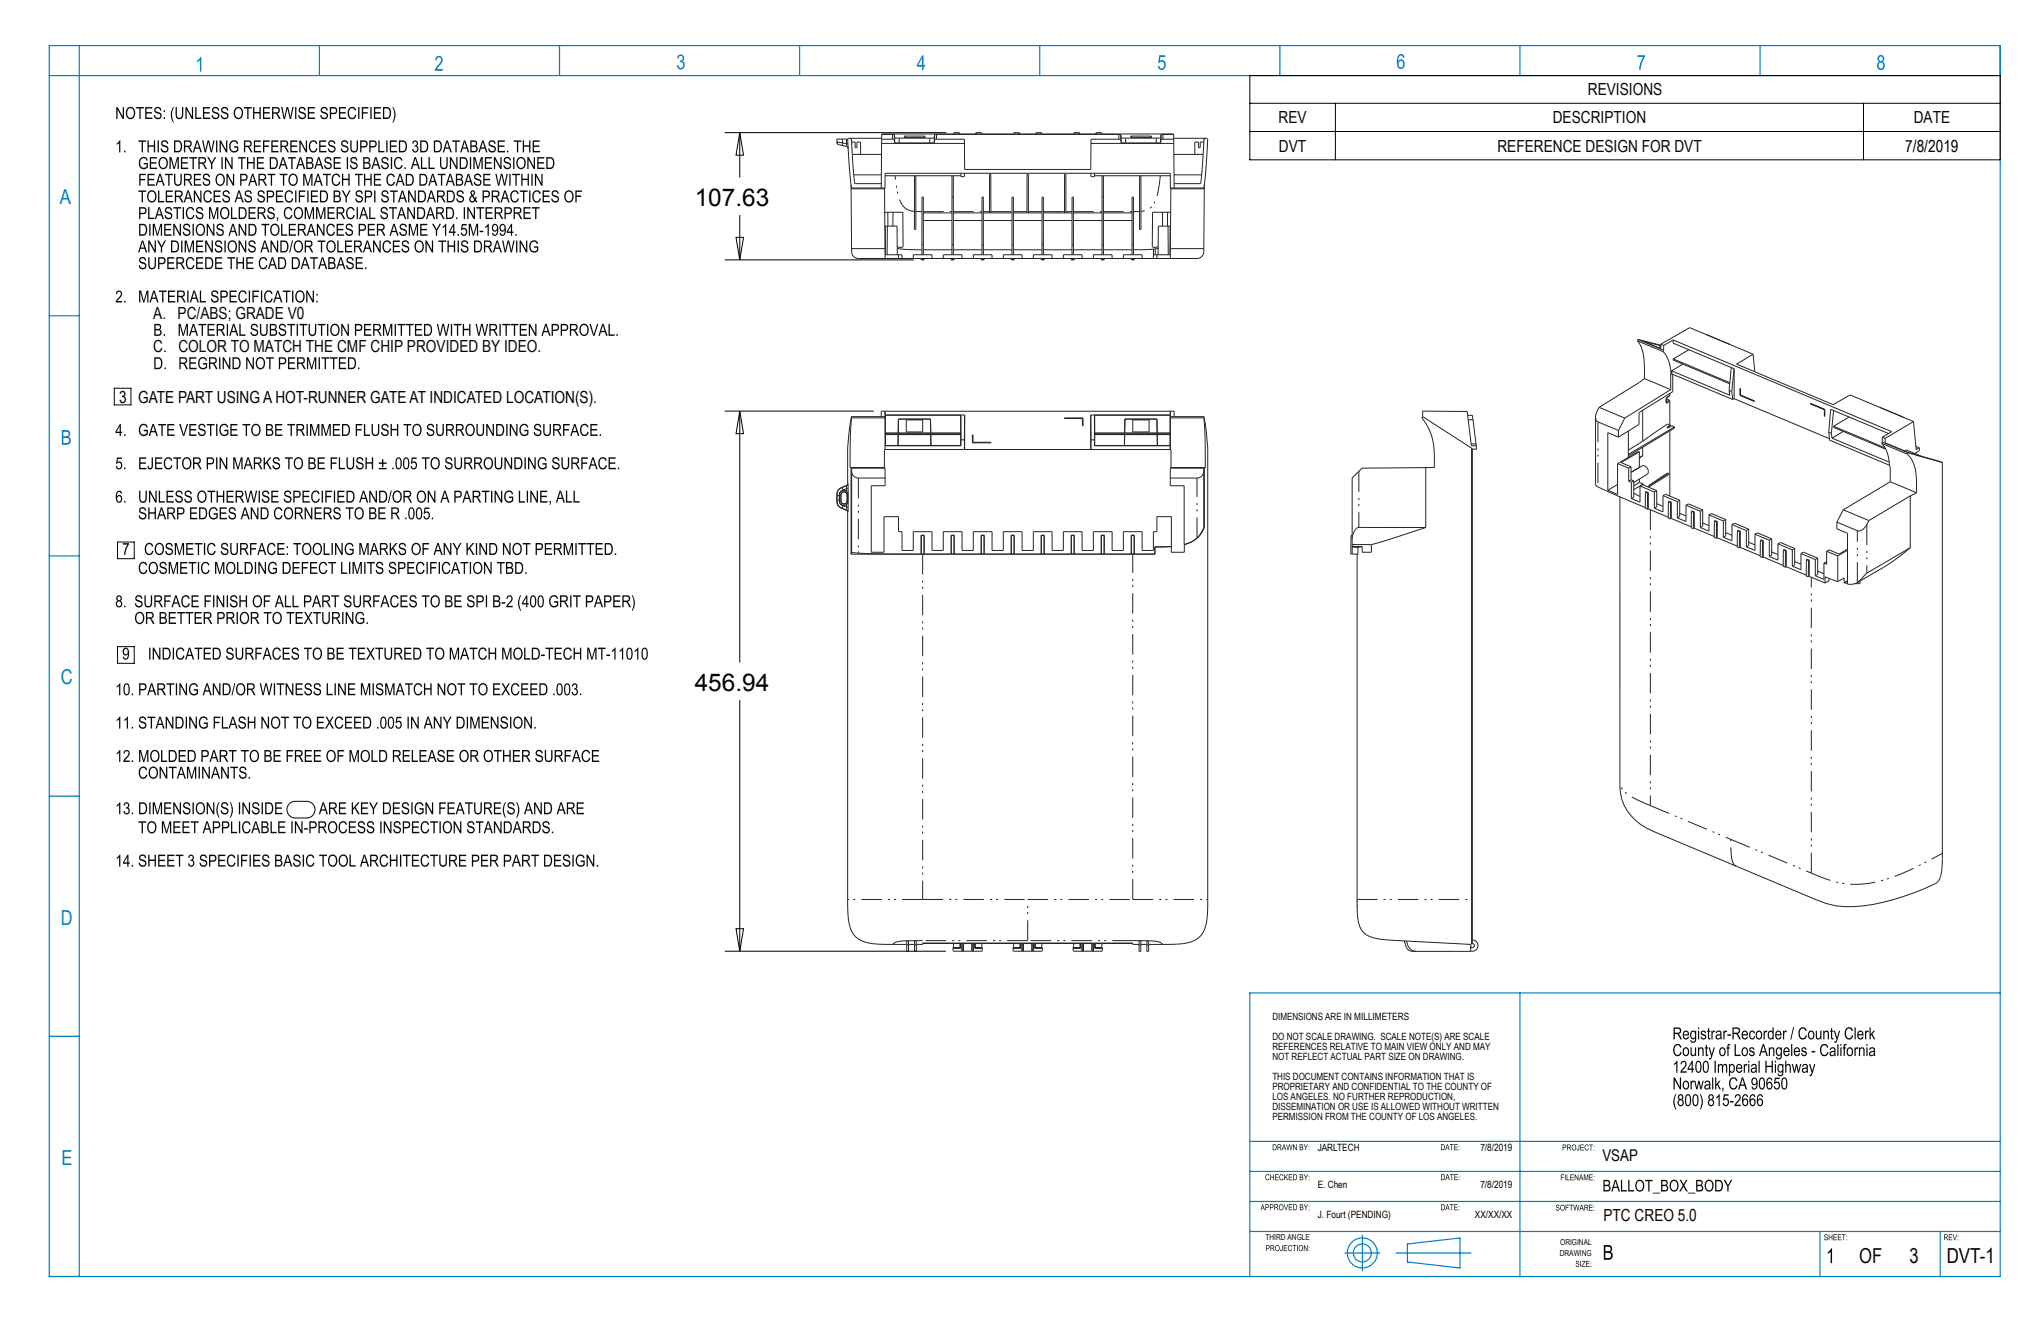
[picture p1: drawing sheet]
<svg xmlns="http://www.w3.org/2000/svg" width="432mm" height="279mm" viewBox="0 0 432 279" stroke-linecap="round" stroke-linejoin="round" font-family="sans-serif">
<defs><g id="words">
<g font-size="5.2">
<text x="147" y="43.5">107.63</text>
<text x="147" y="146.1">456.94</text>
</g>
<g font-size="4.4" fill="#0080c0">
<text x="12.6" y="43.1">A</text>
<text x="12.8" y="144.6">C</text>
<text x="12.8" y="195.7">D</text>
<text x="13" y="246.4">E</text>
</g>
<g font-size="4.4" fill="#0a0605">
<text x="393.3" y="267.2">OF</text>
<text x="404" y="267.2">3</text>
</g>
<text font-size="4.4" x="411.9" y="267.1">DVT-1</text>
<g font-size="3.5" fill="#0a0605">
<text x="335.9" y="20.2">REVISIONS</text>
<text x="270.5" y="26.1">REV</text>
<text x="328.5" y="26.1">DESCRIPTION</text>
<text x="404.9" y="26.1">DATE</text>
<text x="270.6" y="32.1">DVT</text>
<text x="316.8" y="32.1">REFERENCE DESIGN FOR DVT</text>
<text x="32.4" y="67.5">A. PC/ABS; GRADE V0</text>
<text x="32.4" y="74.6">C. COLOR TO MATCH THE CMF CHIP PROVIDED BY IDEO.</text>
<text x="339.2" y="258.3">PTC CREO 5.0</text>
</g>
<g font-size="3.5">
<text x="403.1" y="32.1">7/8/2019</text>
<text x="25.2" y="85.1">3 GATE PART USING A HOT-RUNNER GATE AT INDICATED LOCATION(S).</text>
</g>
<text font-size="3.4" x="339" y="245.6">VSAP</text>
<g font-size="2.1" fill="#0a0605">
<text x="269.2" y="215.8">DIMENSIONS ARE IN MILLIMETERS</text>
<text x="269.2" y="220">DO NOT SCALE DRAWING. SCALE NOTE(S) ARE SCALE</text>
<text x="269.2" y="222.1">REFERENCES RELATIVE TO MAIN VIEW ONLY AND MAY</text>
<text x="269.2" y="224.3">NOT REFLECT ACTUAL PART SIZE ON DRAWING.</text>
<text x="269.2" y="228.5">THIS DOCUMENT CONTAINS INFORMATION THAT IS</text>
<text x="269.2" y="230.6">PROPRIETARY AND CONFIDENTIAL TO THE COUNTY OF</text>
<text x="269.2" y="232.7">LOS ANGELES. NO FURTHER REPRODUCTION,</text>
<text x="269.2" y="234.8">DISSEMINATION OR USE IS ALLOWED WITHOUT WRITTEN</text>
<text x="269.2" y="237">PERMISSION FROM THE COUNTY OF LOS ANGELES.</text>
</g>
<g font-size="2.1">
<text x="278.8" y="243.5">JARLTECH</text>
<text x="313.2" y="243.5">7/8/2019</text>
<text x="278.8" y="251.3">E. Chen</text>
<text x="313.2" y="251.3">7/8/2019</text>
<text x="278.8" y="257.6">J. Fourt (PENDING)</text>
<text x="312" y="257.6">XX/XX/XX</text>
</g>
<g font-size="1.7" fill="#0a0605">
<text x="267.7" y="262.3">THIRD ANGLE</text>
<text x="330.1" y="263.4">ORIGINAL</text>
<text x="330" y="265.7">DRAWING</text>
</g>
</g></defs>
<!-- layer: Layer 1 -->
<g fill="#0a0605">
<path d="M26 114.9h1.3v.2a4.5 4.5 0 0 0-.8 2.3h-.3l.1-.8 .7-1.4h-1z"/>
<path d="M364.7 249.5h.3l.6 1.2 .6-1.2h.3l-.8 1.5v1h-.3v-1zM363.1 249.8v1.9a.98 .98 0 0 0 1.1-.4 .98 .98 0 0 0-.1-1.1l-.2-.3zM362.9 249.5h.6a1.31 1.31 0 0 1 .7 2.3l-.4 .2h-.9zM361.1 250a1 1 0 0 0-.2 1.1 1 1 0 0 0 .9 .6 1.11 1.11 0 0 0-.2-1.9zM360.9 249.8a.97 .97 0 0 1 1.2-.1 .97 .97 0 0 1 .4 1.1 .99 .99 0 0 1-.9 1.2 .99 .99 0 0 1-1-1.2zM359.1 250.9v.8h.5a.43 .43 0 0 0 .5-.4 .43 .43 0 0 0-.5-.4zM359.1 249.8v.8h.4a.38 .38 0 0 0 .5-.4 .38 .38 0 0 0-.5-.4zM358.8 249.5h.8a.63 .63 0 0 1 .6 .5 .63 .63 0 0 1-.2 .7 .69 .69 0 0 1 .3 .8 .69 .69 0 0 1-.7 .5h-.8zM357.1 252.3h1.6v.1h-1.6zM355.3 249.5h.4l.5 1 .5-1h.3l-.7 1.2 .8 1.3h-.3l-.6-1-.6 1h-.3l.7-1.3zM353.7 250a1 1 0 0 0-.2 1.1 1 1 0 0 0 .9 .6 1.1 1.1 0 0 0-.2-1.9zM353.5 249.8a.97 .97 0 0 1 1.2-.1 .97 .97 0 0 1 .4 1.1 .99 .99 0 0 1-.9 1.2 .99 .99 0 0 1-1-1.2zM351.7 250.9v.8h.5a.43 .43 0 0 0 .5-.4 .43 .43 0 0 0-.5-.4zM351.7 249.8v.8h.4a.38 .38 0 0 0 .5-.4 .38 .38 0 0 0-.5-.4zM351.4 249.5h.8a.63 .63 0 0 1 .6 .5 .63 .63 0 0 1-.2 .7 .69 .69 0 0 1 .3 .8 .69 .69 0 0 1-.7 .5h-.8zM349.7 252.3h1.5v.1h-1.5zM348.1 249.5h1.5v.3h-.6v2.2h-.3v-2.2h-.6zM346.4 250a1 1 0 0 0-.2 1.1 1 1 0 0 0 .9 .6 1.1 1.1 0 0 0-.2-1.9zM346.2 249.8a.97 .97 0 0 1 1.2-.1 .97 .97 0 0 1 .5 1.1 .99 .99 0 0 1-1 1.2 .99 .99 0 0 1-.9-1.2zM344.5 249.5h.2v2.2h1v.3h-1.2zM342.9 249.5h.3v2.2h1v.3h-1.3zM341.8 249.8l-.4 1.2h.7zM341.6 249.5h.3l.8 2.5h-.3l-.2-.7h-.8l-.2 .7h-.3zM339.5 250.9v.8h.5a.43 .43 0 0 0 .5-.4 .43 .43 0 0 0-.5-.4zM339.5 249.8v.8h.4a.38 .38 0 0 0 .5-.4 .38 .38 0 0 0-.5-.4zM339.2 249.5h.8a.63 .63 0 0 1 .6 .5 .63 .63 0 0 1-.2 .7 .69 .69 0 0 1 .3 .8 .69 .69 0 0 1-.7 .5h-.8z"/>
<path d="M83 22.6h.2a2.99 2.99 0 0 1 0 3.3h-.2a3.5 3.5 0 0 0 0-3.3zM81.3 22.9v2a1.04 1.04 0 0 0 1.1-.7 1.04 1.04 0 0 0-.3-1.2zM81 22.6h.7a1.35 1.35 0 0 1 .7 2.3l-.4 .3h-1zM79.1 22.6h1.5v.3h-1.2v.8h1.1v.3h-1.1v.9h1.3v.3h-1.6zM78.3 22.6h.3v2.6h-.3zM76.5 22.6h1.4v.3h-1.1v.8h1v.3h-1v1.2h-.3zM75.8 22.6h.2v2.6h-.2zM73.9 22.9a.84 .84 0 0 1 .9-.3 .84 .84 0 0 1 .5 .7l-.2 .1a.67 .67 0 0 0-.9-.4 .67 .67 0 0 0-.4 .9 .69 .69 0 0 0 .3 .9 .69 .69 0 0 0 .9-.2l.1-.3 .3 .1a.92 .92 0 0 1-1 .8 .92 .92 0 0 1-.8-1v-.8zM71.7 22.6h1.5v.3h-1.2v.8h1.1v.3h-1.1v.9h1.3v.3h-1.6zM70 22.9v.9h.6a.45 .45 0 0 0 .5-.4 .45 .45 0 0 0-.5-.5zM69.8 22.6h.8a.75 .75 0 0 1 .8 .8 .75 .75 0 0 1-.8 .7h-.6v1.1h-.2zM68 22.8a.78 .78 0 0 1 .9-.1 .78 .78 0 0 1 .4 .7h-.2a.45 .45 0 0 0-.6-.6 .45 .45 0 0 0-.2 .8h.1a.83 .83 0 0 1 1 .7 .83 .83 0 0 1-.8 1 .83 .83 0 0 1-.8-.9l.2-.1a.53 .53 0 0 0 .6 .7 .53 .53 0 0 0 .3-.8l-.1-.1a.83 .83 0 0 1-.8-.4 .83 .83 0 0 1 0-.9zM65.1 22.6h1.5v.3h-1.2v.8h1.1v.3h-1.1v.9h1.3v.3h-1.6zM63.4 22.8a.78 .78 0 0 1 .8-.1 .78 .78 0 0 1 .5 .7h-.3a.45 .45 0 0 0-.5-.6 .45 .45 0 0 0-.3 .8h.1a.83 .83 0 0 1 1 .7 .83 .83 0 0 1-.8 1 .83 .83 0 0 1-.8-.9l.2-.1a.53 .53 0 0 0 .7 .7 .53 .53 0 0 0 .3-.8l-.1-.1a.83 .83 0 0 1-.9-.4 .83 .83 0 0 1 .1-.9zM62.4 22.6h.3v2.6h-.3zM59.5 22.6h.2l.4 2.2 .5-2.2h.4l.4 2.2 .5-2.2h.2l-.5 2.6h-.3l-.5-2.2-.5 2.2h-.3zM57.8 22.9v.9h.6a.42 .42 0 0 0 .5-.4 .42 .42 0 0 0-.4-.5zM57.6 22.6a1.73 1.73 0 0 1 1.4 .2 .72 .72 0 0 1-.4 1.2l.8 1.2h-.4l-.2-.6a.73 .73 0 0 0-1-.6v1.2h-.2zM55.6 22.6h1.5v.3h-1.2v.8h1.2v.3h-1.2v.9h1.3v.3h-1.6zM53.5 22.6h.3v1.1h1.1v-1.1h.3v2.6h-.3v-1.2h-1.1v1.2h-.3zM51.6 22.6h1.7v.3h-.7v2.3h-.3v-2.3h-.7zM49.9 23.1a1.03 1.03 0 0 0-.2 1.2 1.03 1.03 0 0 0 .9 .6 1.13 1.13 0 0 0 .6-1.1 1.13 1.13 0 0 0-.8-.9zM49.7 22.9a1 1 0 0 1 1.3-.1 1 1 0 0 1 .4 1.1 1.03 1.03 0 0 1-.9 1.3 1.03 1.03 0 0 1-1.1-1.3zM47 22.8a.78 .78 0 0 1 .8-.1 .78 .78 0 0 1 .5 .7h-.3a.45 .45 0 0 0-.5-.6 .45 .45 0 0 0-.3 .8h.1a.83 .83 0 0 1 1.1 .7 .83 .83 0 0 1-.9 1 .83 .83 0 0 1-.8-.9l.3-.1a.53 .53 0 0 0 .6 .7 .53 .53 0 0 0 .3-.8l-.1-.1a.83 .83 0 0 1-.9-.4 .83 .83 0 0 1 .1-.9zM45 22.8a.78 .78 0 0 1 .9-.1 .78 .78 0 0 1 .5 .7h-.3a.45 .45 0 0 0-.6-.6 .45 .45 0 0 0-.2 .8h.1a.83 .83 0 0 1 1 .7 .83 .83 0 0 1-.8 1 .83 .83 0 0 1-.8-.9l.2-.1a.53 .53 0 0 0 .6 .7 .53 .53 0 0 0 .4-.8l-.1-.1a.83 .83 0 0 1-.9-.4 .83 .83 0 0 1 0-.9zM42.9 22.6h1.5v.3h-1.2v.8h1.2v.3h-1.2v.9h1.3v.3h-1.6zM41.3 22.6h.3v2.3h1v.3h-1.3zM39.2 22.6h.3l1.1 2v-2h.3v2.6h-.3l-1.1-2v2h-.3zM37.1 22.6h.3v1.5a.59 .59 0 0 0 .6 .8 .59 .59 0 0 0 .5-.8v-1.5h.3v1.5a.86 .86 0 0 1-.8 1.1 .86 .86 0 0 1-.9-1.1zM36.6 22.6h.2l-.3 .8a3.5 3.5 0 0 0 .3 2.5h-.2a2.98 2.98 0 0 1 0-3.3zM34.6 24.8h.3v.4h-.3zM34.6 23.3h.3v.4h-.3zM32.8 22.8a.78 .78 0 0 1 .9-.1 .78 .78 0 0 1 .4 .7h-.2a.45 .45 0 0 0-.6-.6 .45 .45 0 0 0-.2 .8h.1a.83 .83 0 0 1 1 .7 .83 .83 0 0 1-.8 1 .83 .83 0 0 1-.8-.9l.2-.1a.53 .53 0 0 0 .6 .7 .53 .53 0 0 0 .3-.8l-.1-.1a.83 .83 0 0 1-.8-.4 .83 .83 0 0 1 0-.9zM30.7 22.6h1.5v.3h-1.2v.8h1.1v.3h-1.1v.9h1.3v.3h-1.6zM28.8 22.6h1.6v.3h-.6v2.3h-.3v-2.3h-.7zM27.1 23.1a1.03 1.03 0 0 0-.2 1.2 1.03 1.03 0 0 0 .9 .6 1.13 1.13 0 0 0 .5-1.1 1.13 1.13 0 0 0-.7-.9zM26.9 22.9a1 1 0 0 1 1.2-.1 1 1 0 0 1 .5 1.1 1.03 1.03 0 0 1-1 1.3 1.03 1.03 0 0 1-1-1.3zM24.6 22.6h.3l1.1 2v-2h.2v2.6h-.2l-1.1-2v2h-.3z"/>
<path d="M112.7 29.7h1.5v.3h-1.2v.8h1.1v.3h-1.1v.8h1.2v.3h-1.5zM110.6 29.7h.3v1h1v-1h.3v2.5h-.3v-1.2h-1v1.2h-.3zM108.7 29.7h1.6v.3h-.7v2.2h-.2v-2.2h-.7zM107.3 31.9h.3v.3h-.3zM105.3 29.7h1.5v.3h-1.2v.8h1.1v.3h-1.1v.8h1.2v.3h-1.5zM103.5 29.9a.78 .78 0 0 1 .9-.2 .78 .78 0 0 1 .5 .7h-.3a.45 .45 0 0 0-.6-.5 .45 .45 0 0 0-.2 .7l.1 .1a.83 .83 0 0 1 1 .7 .83 .83 0 0 1-.8 .9 .83 .83 0 0 1-.8-.9h.2a.53 .53 0 0 0 .6 .6 .53 .53 0 0 0 .4-.8h-.1a.83 .83 0 0 1-.9-.4 .83 .83 0 0 1 0-.9zM102.1 30l-.3 1.2h.7zM102 29.7h.3l.8 2.5h-.3l-.2-.7h-.9l-.2 .7h-.3zM99.8 31.1v.8h.5a.44 .44 0 0 0 .5-.4 .44 .44 0 0 0-.6-.4zM99.8 30v.8h.4a.39 .39 0 0 0 .5-.4 .39 .39 0 0 0-.5-.4zM99.5 29.7h.8a.64 .64 0 0 1 .6 .4 .64 .64 0 0 1-.2 .8 .71 .71 0 0 1 .3 .8 .71 .71 0 0 1-.7 .5h-.8zM98.3 30l-.4 1.2h.7zM98.1 29.7h.3l.9 2.5h-.3l-.3-.7h-.8l-.3 .7h-.3zM95.7 29.7h1.6v.3h-.7v2.2h-.3v-2.2h-.6zM94.6 30l-.4 1.2h.8zM94.5 29.7h.2l.9 2.5h-.3l-.3-.7h-.8l-.3 .7h-.2zM92.1 30v1.9a1.01 1.01 0 0 0 1.1-.4 1.01 1.01 0 0 0-.1-1.2l-.3-.3zM91.8 29.7h.7a1.35 1.35 0 0 1 .7 2.3l-.5 .2h-.9zM89.2 30v1.9a1.04 1.04 0 0 0 1.1-.6 1.04 1.04 0 0 0-.4-1.3zM88.9 29.7h.7a1.35 1.35 0 0 1 .7 2.3l-.5 .2h-.9zM87.4 29.9a.62 .62 0 0 1 .9 .1 .62 .62 0 0 1-.1 .9 .7 .7 0 0 1 .1 1.2 .7 .7 0 0 1-1.1-.5l.2-.1 .1 .3a.45 .45 0 0 0 .8-.2 .45 .45 0 0 0-.6-.6v-.2a.38 .38 0 0 0 .5-.3 .38 .38 0 0 0-.3-.5 .38 .38 0 0 0-.4 .4l-.3-.1zM84.7 30v1.9a1.04 1.04 0 0 0 1.1-.6 1.04 1.04 0 0 0-.4-1.3zM84.4 29.7h.7a1.35 1.35 0 0 1 .7 2.3l-.5 .2h-.9zM82.5 29.7h1.5v.3h-1.3v.8h1.2v.3h-1.2v.8h1.3v.3h-1.5zM81.7 29.7h.3v2.5h-.3zM80 29.7h.3v2.2h1v.3h-1.3zM78.4 30v.9h.5a.45 .45 0 0 0 .5-.5 .45 .45 0 0 0-.5-.4zM78.1 29.7h.8a.75 .75 0 0 1 .8 .7 .75 .75 0 0 1-.8 .8h-.5v1h-.3zM76.5 30v.9h.5a.45 .45 0 0 0 .5-.5 .45 .45 0 0 0-.5-.4zM76.2 29.7h.8a.75 .75 0 0 1 .8 .7 .75 .75 0 0 1-.8 .8h-.5v1h-.3zM74.1 29.7h.3v1.5a.59 .59 0 0 0 .5 .8 .59 .59 0 0 0 .6-.8v-1.5h.2v1.5a.86 .86 0 0 1-.8 1.1 .86 .86 0 0 1-.8-1.1zM72.4 29.9a.78 .78 0 0 1 .8-.2 .78 .78 0 0 1 .5 .7h-.3a.45 .45 0 0 0-.5-.5 .45 .45 0 0 0-.3 .7l.1 .1a.83 .83 0 0 1 1 .7 .83 .83 0 0 1-.8 .9 .83 .83 0 0 1-.8-.9h.2a.53 .53 0 0 0 .7 .6 .53 .53 0 0 0 .3-.8h-.1a.83 .83 0 0 1-.9-.4 .83 .83 0 0 1 .1-.9zM69.6 29.9a.78 .78 0 0 1 .9-.2 .78 .78 0 0 1 .4 .7h-.2a.45 .45 0 0 0-.6-.5 .45 .45 0 0 0-.2 .7l.1 .1a.83 .83 0 0 1 1 .7 .83 .83 0 0 1-.8 .9 .83 .83 0 0 1-.8-.9h.2a.53 .53 0 0 0 .6 .6 .53 .53 0 0 0 .3-.8h-.1a.83 .83 0 0 1-.8-.4 .83 .83 0 0 1 0-.9zM67.5 29.7h1.5v.3h-1.2v.8h1.1v.3h-1.1v.8h1.3v.3h-1.6zM65.7 29.9a.84 .84 0 0 1 .9-.2 .84 .84 0 0 1 .5 .7l-.2 .1a.67 .67 0 0 0-.9-.5 .67 .67 0 0 0-.4 .9 .69 .69 0 0 0 .3 .9 .69 .69 0 0 0 .9-.1l.1-.4 .3 .1a.91 .91 0 0 1-1 .9 .91 .91 0 0 1-.8-1.1v-.8zM63.3 29.7h.3l1.1 2v-2h.3v2.5h-.3l-1.1-2v2h-.3zM61.4 29.7h1.5v.3h-1.2v.8h1.1v.3h-1.1v.8h1.3v.3h-1.6zM59.6 30v.8h.6a.42 .42 0 0 0 .5-.4 .42 .42 0 0 0-.4-.4zM59.3 29.7a1.73 1.73 0 0 1 1.5 .2 .72 .72 0 0 1-.4 1.2l.7 1.1h-.3l-.3-.5a.73 .73 0 0 0-.9-.6v1.1h-.3zM57.4 29.7h1.5v.3h-1.2v.8h1.1v.3h-1.1v.8h1.2v.3h-1.5zM55.6 29.7h1.4v.3h-1.1v.8h1v.3h-1v1.1h-.3zM53.7 29.7h1.5v.3h-1.2v.8h1.1v.3h-1.1v.8h1.2v.3h-1.5zM51.9 30v.8h.6a.42 .42 0 0 0 .5-.4 .42 .42 0 0 0-.5-.4zM51.6 29.7a1.73 1.73 0 0 1 1.5 .2 .72 .72 0 0 1-.4 1.2l.7 1.1h-.3l-.3-.5a.73 .73 0 0 0-.9-.6v1.1h-.3zM48.9 29.9a.89 .89 0 0 1 .9-.2 .89 .89 0 0 1 .6 .7l-.3 .1a.72 .72 0 0 0-.9-.5 .72 .72 0 0 0-.4 1 .8 .8 0 0 0 .4 .9 .8 .8 0 0 0 .9-.2v-.5h-.6v-.3h.9v1a1.13 1.13 0 0 1-1.4 .2 1.13 1.13 0 0 1-.5-1.4zM46.5 29.7h.2l1.1 2v-2h.3v2.5h-.3l-1.1-2v2h-.2zM45.7 29.7h.3v2.5h-.3zM42.7 29.7h.3l.4 2.2 .5-2.2h.4l.4 2.2 .4-2.2h.3l-.6 2.5h-.2l-.5-2.2-.5 2.2h-.3zM41.7 30l-.3 1.2h.7zM41.6 29.7h.3l.8 2.5h-.3l-.2-.7h-.9l-.2 .7h-.3zM39.2 30v.8h.6a.42 .42 0 0 0 .5-.4 .42 .42 0 0 0-.5-.4zM38.9 29.7a1.73 1.73 0 0 1 1.5 .2 .72 .72 0 0 1-.4 1.2l.7 1.1h-.3l-.3-.5a.73 .73 0 0 0-.9-.6v1.1h-.3zM37.1 30v1.9a1.04 1.04 0 0 0 1.1-.6 1.04 1.04 0 0 0-.3-1.3zM36.8 29.7h.7a1.35 1.35 0 0 1 .7 2.3l-.4 .2h-1zM34.3 29.9a.78 .78 0 0 1 .8-.2 .78 .78 0 0 1 .5 .7h-.3a.45 .45 0 0 0-.5-.5 .45 .45 0 0 0-.3 .7l.2 .1a.83 .83 0 0 1 1 .7 .83 .83 0 0 1-.9 .9 .83 .83 0 0 1-.8-.9h.3a.53 .53 0 0 0 .6 .6 .53 .53 0 0 0 .3-.8h-.1a.83 .83 0 0 1-.9-.4 .83 .83 0 0 1 .1-.9zM33.3 29.7h.3v2.5h-.3zM31.2 29.7h.3v1h1v-1h.3v2.5h-.3v-1.2h-1v1.2h-.3zM29.3 29.7h1.6v.3h-.7v2.2h-.2v-2.2h-.7zM26.3 31.9h.2v.3h-.2zM25.3 29.7h.2v2.5h-.3v-1.9l-.5 .3v-.3z"/>
<path d="M115.9 33.5v2a1.04 1.04 0 0 0 1.1-.7 1.04 1.04 0 0 0-.4-1.2zM115.6 33.2h.7a1.35 1.35 0 0 1 .7 2.3l-.5 .2-.9 .1zM113.7 33.2h1.5v.3h-1.3v.8h1.2v.3h-1.2v.9h1.3v.3h-1.5zM111.6 33.2h.2l1.1 2v-2h.3v2.6h-.3l-1.1-2v2h-.2zM109.7 33.7a1.03 1.03 0 0 0-.2 1.1 1.03 1.03 0 0 0 .9 .7 1.13 1.13 0 0 0 .5-1.1 1.13 1.13 0 0 0-.7-.9zM109.5 33.5a1 1 0 0 1 1.2-.2 1 1 0 0 1 .5 1.2 1.03 1.03 0 0 1-.9 1.3 1.03 1.03 0 0 1-1.1-1.3zM108.6 33.2h.2v2.6h-.2zM106.8 33.4a.78 .78 0 0 1 .8-.2 .78 .78 0 0 1 .5 .7l-.3 .1a.45 .45 0 0 0-.5-.6 .45 .45 0 0 0-.3 .7l.1 .1a.83 .83 0 0 1 1 .7 .83 .83 0 0 1-.8 .9 .83 .83 0 0 1-.8-.9h.2a.53 .53 0 0 0 .7 .7 .53 .53 0 0 0 .3-.9h-.1a.83 .83 0 0 1-.9-.4 .83 .83 0 0 1 .1-.9zM104.5 33.2h.3l1.1 2v-2h.2v2.6h-.3l-1-2v2h-.3zM102.6 33.2h1.5v.3h-1.3v.8h1.2v.3h-1.2v.9h1.3v.3h-1.5zM100.1 33.2h.5l.6 2.2 .6-2.2h.3v2.6h-.2v-2.2l-.6 2.2h-.3l-.6-2.2v2.2h-.3zM99.4 33.2h.3v2.6h-.3zM97.5 33.5v2a1.04 1.04 0 0 0 1.2-.7 1.04 1.04 0 0 0-.4-1.2zM97.3 33.2h.7a1.35 1.35 0 0 1 .6 2.3l-.4 .2-.9 .1zM95.2 33.2h.2l1.1 2v-2h.3v2.6h-.3l-1.1-2v2h-.2zM93.1 33.2h.3v1.5a.59 .59 0 0 0 .5 .8 .59 .59 0 0 0 .5-.8v-1.5h.3v1.5a.86 .86 0 0 1-.8 1.1 .86 .86 0 0 1-.8-1.1zM90.7 33.2h.2v2.3h1.1v.3h-1.3zM89.1 33.2h.2v2.3h1v.3h-1.2zM87.8 33.5l-.3 1.2h.7zM87.7 33.2h.3l.9 2.6h-.4l-.2-.8h-.9l-.2 .8h-.3zM85.6 35.4h.3v.4h-.3zM83.7 33.4a.84 .84 0 0 1 .9-.2 .84 .84 0 0 1 .6 .7l-.3 .1a.67 .67 0 0 0-.9-.4 .67 .67 0 0 0-.4 .9 .69 .69 0 0 0 .3 .9 .69 .69 0 0 0 .9-.2l.1-.3 .3 .1a.91 .91 0 0 1-1 .8 .91 .91 0 0 1-.8-1.1v-.7zM82.7 33.2h.3v2.6h-.3zM80.9 33.4a.78 .78 0 0 1 .8-.2 .78 .78 0 0 1 .5 .7l-.3 .1a.45 .45 0 0 0-.5-.6 .45 .45 0 0 0-.3 .7l.2 .1a.83 .83 0 0 1 1 .7 .83 .83 0 0 1-.8 .9 .83 .83 0 0 1-.9-.9h.3a.53 .53 0 0 0 .6 .7 .53 .53 0 0 0 .3-.9h-.1a.83 .83 0 0 1-.8-.4 .83 .83 0 0 1 0-.9zM79.5 33.5l-.4 1.2h.8zM79.4 33.2h.2l.9 2.6h-.3l-.3-.8h-.8l-.3 .8h-.2zM77.1 34.6v.9h.5a.44 .44 0 0 0 .5-.5 .44 .44 0 0 0-.5-.4zM77.1 33.5v.8h.5a.39 .39 0 0 0 .4-.4 .39 .39 0 0 0-.5-.4zM76.8 33.2h.8a.64 .64 0 0 1 .7 .5 .64 .64 0 0 1-.3 .7 .71 .71 0 0 1 .4 .8 .71 .71 0 0 1-.8 .6h-.8zM74.3 33.4a.78 .78 0 0 1 .8-.2 .78 .78 0 0 1 .5 .7l-.3 .1a.45 .45 0 0 0-.5-.6 .45 .45 0 0 0-.3 .7l.2 .1a.83 .83 0 0 1 1 .7 .83 .83 0 0 1-.8 .9 .83 .83 0 0 1-.9-.9h.3a.53 .53 0 0 0 .6 .7 .53 .53 0 0 0 .3-.9h-.1a.83 .83 0 0 1-.8-.4 .83 .83 0 0 1 0-.9zM73.4 33.2h.2v2.6h-.2zM70.6 33.2h1.5v.3h-1.2v.8h1.1v.3h-1.1v.9h1.2v.3h-1.5zM68.8 33.4a.78 .78 0 0 1 .9-.2 .78 .78 0 0 1 .4 .7l-.2 .1a.45 .45 0 0 0-.6-.6 .45 .45 0 0 0-.2 .7l.1 .1a.83 .83 0 0 1 1 .7 .83 .83 0 0 1-.8 .9 .83 .83 0 0 1-.8-.9h.2a.53 .53 0 0 0 .6 .7 .53 .53 0 0 0 .3-.9 .83 .83 0 0 1-.9-.4 .83 .83 0 0 1 0-.9zM67.4 33.5l-.3 1.2h.7zM67.3 33.2h.3l.8 2.6h-.3l-.2-.8h-.9l-.2 .8h-.3zM65.1 34.6v.9h.5a.44 .44 0 0 0 .5-.5 .44 .44 0 0 0-.6-.4zM65.1 33.5v.8h.4a.39 .39 0 0 0 .5-.4 .39 .39 0 0 0-.5-.4zM64.8 33.2h.8a.64 .64 0 0 1 .6 .5 .64 .64 0 0 1-.2 .7 .71 .71 0 0 1 .3 .8 .71 .71 0 0 1-.7 .6h-.8zM63.6 33.5l-.4 1.2h.7zM63.4 33.2h.3l.9 2.6h-.3l-.3-.8h-.9l-.2 .8h-.3zM60.9 33.2h1.7v.3h-.7v2.3h-.3v-2.3h-.7zM59.9 33.5l-.4 1.2h.7zM59.7 33.2h.3l.9 2.6h-.3l-.3-.8h-.8l-.3 .8h-.3zM57.3 33.5v2a1.04 1.04 0 0 0 1.2-.7 1.04 1.04 0 0 0-.4-1.2zM57.1 33.2h.7a1.35 1.35 0 0 1 .7 2.3l-.5 .2-.9 .1zM54.3 33.2h1.5v.3h-1.2v.8h1.2v.3h-1.2v.9h1.3v.3h-1.6zM52.3 33.2h.2v1.1h1.1v-1.1h.3v2.6h-.3v-1.2h-1.1v1.2h-.2zM50.3 33.2h1.7v.3h-.7v2.3h-.3v-2.3h-.7zM47.6 33.2h.3l1.1 2v-2h.2v2.6h-.3l-1-2v2h-.3zM46.8 33.2h.3v2.6h-.3zM43.8 33.2h.4l.6 1.2 .6-1.2h.3l-.8 1.5v1.1h-.3v-1.1zM42.2 33.5v.8h.6a.42 .42 0 0 0 .5-.3 .42 .42 0 0 0-.4-.5zM42 33.2a1.73 1.73 0 0 1 1.4 .2 .72 .72 0 0 1-.4 1.2l.8 1.2h-.4l-.2-.6a.73 .73 0 0 0-1-.6v1.2h-.2zM40.1 33.2h1.6v.3h-.7v2.3h-.3v-2.3h-.6zM38.3 33.2h1.5v.3h-1.2v.8h1.1v.3h-1.1v.9h1.2v.3h-1.5zM35.9 33.2h.4l.6 2.2 .6-2.2h.3v2.6h-.2v-2.2l-.6 2.2h-.3l-.6-2.2v2.2h-.2zM34 33.7a1.03 1.03 0 0 0-.2 1.1 1.03 1.03 0 0 0 .9 .7 1.13 1.13 0 0 0 .5-1.1 1.13 1.13 0 0 0-.7-.9zM33.8 33.5a1 1 0 0 1 1.2-.2 1 1 0 0 1 .5 1.2 1.02 1.02 0 0 1-1 1.3 1.02 1.02 0 0 1-1-1.3zM31.7 33.2h1.5v.3h-1.2v.8h1.1v.3h-1.1v.9h1.2v.3h-1.5zM29.7 33.4a.89 .89 0 0 1 .9-.2 .89 .89 0 0 1 .7 .7l-.3 .1a.72 .72 0 0 0-.9-.5 .72 .72 0 0 0-.4 1 .8 .8 0 0 0 .3 .9 .8 .8 0 0 0 1-.2v-.4h-.6v-.3h.9v.9a1.13 1.13 0 0 1-1.5 .2 1.13 1.13 0 0 1-.4-1.4z"/>
<path d="M113.2 36.8h.2l1.1 1.9v-1.9h.3v2.5h-.3l-1.1-2v2h-.2zM112.4 36.8h.3v2.5h-.3zM110.3 36.8h.2v1h1.1v-1h.3v2.5h-.3v-1.2h-1.1v1.2h-.2zM108.4 36.8h1.6v.3h-.7v2.2h-.3v-2.2h-.6zM107.8 36.8h.2v2.5h-.2zM104.8 36.8h.3l.4 2.1 .5-2.1h.3l.5 2.1 .4-2.1h.3l-.6 2.5h-.3l-.5-2.2-.5 2.2h-.3zM102.2 36.8h1.5v.3h-1.2v.7h1.2v.3h-1.2v.9h1.3v.3h-1.6zM100.5 36.9a.78 .78 0 0 1 .8-.1 .78 .78 0 0 1 .5 .7h-.3a.45 .45 0 0 0-.5-.5 .45 .45 0 0 0-.3 .7h.2a.83 .83 0 0 1 1 .7 .83 .83 0 0 1-.8 1 .83 .83 0 0 1-.9-.9l.3-.1a.53 .53 0 0 0 .6 .7 .53 .53 0 0 0 .3-.8l-.1-.1a.83 .83 0 0 1-.8-.4 .83 .83 0 0 1 0-.9zM99.1 37l-.4 1.2h.8zM99 36.8h.2l.9 2.5h-.3l-.3-.8h-.8l-.3 .8h-.2zM96.7 38.1v.9h.5a.44 .44 0 0 0 .5-.5 .44 .44 0 0 0-.5-.4zM96.7 37.1v.7h.5a.39 .39 0 0 0 .4-.4 .39 .39 0 0 0-.5-.3zM96.4 36.8h.8a.64 .64 0 0 1 .7 .4 .64 .64 0 0 1-.3 .7 .71 .71 0 0 1 .4 .9 .71 .71 0 0 1-.8 .5h-.8zM95.2 37l-.3 1.2h.7zM95.1 36.8h.3l.8 2.5h-.3l-.2-.8h-.9l-.2 .8h-.3zM92.6 36.8h1.6v.3h-.6v2.2h-.3v-2.2h-.7zM91.5 37l-.3 1.2h.7zM91.4 36.8h.3l.8 2.5h-.3l-.2-.8h-.9l-.2 .8h-.3zM89 37.1v1.9a1.01 1.01 0 0 0 1.1-.4 1.01 1.01 0 0 0 0-1.2l-.3-.3zM88.7 36.8h.7a1.35 1.35 0 0 1 .7 2.3l-.4 .2h-1zM86.1 37.1v1.9a1.01 1.01 0 0 0 1.1-.4 1.01 1.01 0 0 0 0-1.2l-.3-.3zM85.8 36.8h.8a1.35 1.35 0 0 1 .6 2.3l-.4 .2h-1zM84.6 37l-.3 1.2h.7zM84.5 36.8h.3l.8 2.5h-.3l-.2-.8h-.9l-.2 .8h-.3zM82.1 37a.84 .84 0 0 1 .9-.3 .84 .84 0 0 1 .5 .7l-.2 .1a.67 .67 0 0 0-.9-.4 .67 .67 0 0 0-.4 .9 .69 .69 0 0 0 .3 .9 .69 .69 0 0 0 .9-.1l.1-.4 .3 .1a.91 .91 0 0 1-1 .8 .91 .91 0 0 1-.8-1v-.8zM79.1 36.8h1.5v.3h-1.2v.7h1.1v.3h-1.1v.9h1.2v.3h-1.5zM77 36.8h.3v1h1.1v-1h.2v2.5h-.2v-1.2h-1.1v1.2h-.3zM75.1 36.8h1.6v.3h-.7v2.2h-.2v-2.2h-.7zM72.3 36.8h.3v1h1.1v-1h.3v2.5h-.3v-1.2h-1.1v1.2h-.3zM70.5 37a.84 .84 0 0 1 .9-.3 .84 .84 0 0 1 .6 .7l-.3 .1a.67 .67 0 0 0-.9-.4 .67 .67 0 0 0-.3 .9 .69 .69 0 0 0 .2 .9 .69 .69 0 0 0 .9-.1l.1-.4 .3 .1a.91 .91 0 0 1-1 .8 .91 .91 0 0 1-.8-1v-.8zM68.3 36.8h1.7v.3h-.7v2.2h-.3v-2.2h-.7zM67.3 37l-.4 1.2h.7zM67.1 36.8h.3l.9 2.5h-.3l-.3-.8h-.9l-.2 .8h-.3zM64.1 36.8h.5l.5 2.1 .7-2.1h.3v2.5h-.2v-2.1l-.6 2.1h-.3l-.6-2.2v2.2h-.3zM61.5 37.3a1.03 1.03 0 0 0-.2 1.1 1.03 1.03 0 0 0 .9 .6 1.13 1.13 0 0 0 .5-1.1 1.13 1.13 0 0 0-.7-.9zM61.3 37.1a1 1 0 0 1 1.2-.2 1 1 0 0 1 .5 1.1 1.02 1.02 0 0 1-1 1.3 1.02 1.02 0 0 1-1-1.2zM59.2 36.8h1.6v.3h-.7v2.2h-.2v-2.2h-.7zM56.6 36.8h1.6v.3h-.6v2.2h-.3v-2.2h-.7zM54.9 37v.9h.6a.42 .42 0 0 0 .5-.4 .42 .42 0 0 0-.4-.5zM54.7 36.8a1.73 1.73 0 0 1 1.4 .1 .72 .72 0 0 1-.4 1.2l.8 1.2h-.4l-.2-.5a.73 .73 0 0 0-1-.6v1.1h-.2zM53.5 37l-.4 1.2h.7zM53.3 36.8h.3l.9 2.5h-.4l-.2-.8h-.9l-.2 .8h-.3zM51.1 37.1v.9h.5a.45 .45 0 0 0 .5-.5 .45 .45 0 0 0-.5-.4zM50.8 36.8h.8a.75 .75 0 0 1 .8 .7 .75 .75 0 0 1-.8 .8h-.5v1h-.3zM47.9 36.8h.3l1.1 1.9v-1.9h.2v2.5h-.2l-1.1-2v2h-.3zM46.1 37.3a1.03 1.03 0 0 0-.3 1.1 1.03 1.03 0 0 0 1 .6 1.13 1.13 0 0 0 .5-1.1 1.13 1.13 0 0 0-.7-.9zM45.9 37.1a1 1 0 0 1 1.2-.2 1 1 0 0 1 .5 1.1 1.02 1.02 0 0 1-1 1.3 1.02 1.02 0 0 1-1-1.2zM43.1 36.9a.78 .78 0 0 1 .9-.1 .78 .78 0 0 1 .4 .7h-.2a.45 .45 0 0 0-.6-.5 .45 .45 0 0 0-.2 .7h.1a.83 .83 0 0 1 1 .8 .83 .83 0 0 1-.8 .9 .83 .83 0 0 1-.9-.9l.3-.1a.53 .53 0 0 0 .6 .7 .53 .53 0 0 0 .3-.8l-.1-.1a.83 .83 0 0 1-.8-.4 .83 .83 0 0 1 0-.9zM41 36.8h1.5v.3h-1.2v.7h1.1v.3h-1.1v.9h1.3v.3h-1.6zM39.2 37v.9h.6a.42 .42 0 0 0 .5-.4 .42 .42 0 0 0-.5-.5zM38.9 36.8a1.73 1.73 0 0 1 1.5 .1 .72 .72 0 0 1-.4 1.2l.7 1.2h-.3l-.3-.5a.73 .73 0 0 0-.9-.6v1.1h-.3zM36.8 36.8h.3v1.4a.59 .59 0 0 0 .5 .8 .59 .59 0 0 0 .6-.8v-1.4h.3v1.4a.86 .86 0 0 1-.9 1.1 .86 .86 0 0 1-.8-1.1zM34.9 36.8h1.7v.3h-.7v2.2h-.3v-2.2h-.7zM33.8 37l-.3 1.2h.7zM33.7 36.8h.3l.8 2.5h-.3l-.2-.8h-.9l-.2 .8h-.3zM31.2 36.8h1.5v.3h-1.2v.7h1.1v.3h-1.1v.9h1.3v.3h-1.6zM29.5 36.8h1.4v.3h-1.2v.7h1v.3h-1v1.2h-.2z"/>
<path d="M121.7 40.3h1.4v.3h-1.1v.8h1v.3h-1v1.1h-.3zM119.9 40.8a1.03 1.03 0 0 0-.3 1.1 1.03 1.03 0 0 0 1 .6 1.13 1.13 0 0 0 .5-1 1.13 1.13 0 0 0-.7-1zM119.7 40.6a1 1 0 0 1 1.2-.2 1 1 0 0 1 .5 1.1 1.02 1.02 0 0 1-1 1.4 1.02 1.02 0 0 1-1-1.3zM116.9 40.4a.78 .78 0 0 1 .8-.1 .78 .78 0 0 1 .5 .7h-.3a.45 .45 0 0 0-.5-.5 .45 .45 0 0 0-.3 .7l.2 .1a.83 .83 0 0 1 1 .7 .83 .83 0 0 1-.8 .9 .83 .83 0 0 1-.9-.9h.3a.53 .53 0 0 0 .6 .6 .53 .53 0 0 0 .3-.8l-.1-.1a.83 .83 0 0 1-.8-.3 .83 .83 0 0 1 0-1zM114.8 40.3h1.5v.3h-1.2v.8h1.1v.3h-1.1v.8h1.2v.3h-1.5zM113 40.5a.84 .84 0 0 1 .8-.2 .84 .84 0 0 1 .6 .7l-.3 .1a.67 .67 0 0 0-.8-.5 .67 .67 0 0 0-.4 .9 .69 .69 0 0 0 .2 .9 .69 .69 0 0 0 .9-.1l.2-.4 .2 .1a.91 .91 0 0 1-1 .8 .91 .91 0 0 1-.8-1l.1-.8zM111.9 40.3h.3v2.5h-.3zM110 40.3h1.6v.3h-.7v2.2h-.2v-2.2h-.7zM108.3 40.5a.84 .84 0 0 1 .9-.2 .84 .84 0 0 1 .6 .7l-.3 .1a.67 .67 0 0 0-.9-.5 .67 .67 0 0 0-.4 .9 .69 .69 0 0 0 .3 .9 .69 .69 0 0 0 .9-.1l.1-.4 .3 .1a.91 .91 0 0 1-1 .8 .91 .91 0 0 1-.8-1v-.8zM106.8 40.5l-.3 1.3h.7zM106.7 40.3h.3l.8 2.5h-.3l-.2-.8h-.9l-.2 .8h-.3zM104.3 40.6v.8h.6a.42 .42 0 0 0 .5-.4 .42 .42 0 0 0-.5-.4zM104 40.3a1.73 1.73 0 0 1 1.5 .1 .72 .72 0 0 1-.4 1.3l.7 1.1h-.3l-.3-.5a.73 .73 0 0 0-.9-.6v1.1h-.3zM102.4 40.6v.9h.5a.45 .45 0 0 0 .5-.5 .45 .45 0 0 0-.5-.4zM102.1 40.3h.8a.75 .75 0 0 1 .8 .7 .75 .75 0 0 1-.8 .8h-.5v1h-.3zM99.9 40.6l-.1 .3 .2 .3a.32 .32 0 0 0 .3-.4 .32 .32 0 0 0-.4-.2zM99.7 41.7a.45 .45 0 0 0-.1 .7 .45 .45 0 0 0 .7-.1l-.4-.7zM99.7 40.4a.56 .56 0 0 1 .8 .2 .56 .56 0 0 1-.4 .8l.4 .6 .1-.4 .3 .1-.1 .2a.43 .43 0 0 0 .2 .7l-.2 .3-.3-.4a.73 .73 0 0 1-1.2 0 .73 .73 0 0 1 .5-1.1l-.3-.6zM96.8 40.4a.78 .78 0 0 1 .8-.1 .78 .78 0 0 1 .5 .7h-.2a.45 .45 0 0 0-.6-.5 .45 .45 0 0 0-.3 .7l.2 .1a.83 .83 0 0 1 1 .7 .83 .83 0 0 1-.8 .9 .83 .83 0 0 1-.9-.9h.3a.53 .53 0 0 0 .6 .6 .53 .53 0 0 0 .3-.8l-.1-.1a.83 .83 0 0 1-.8-.3 .83 .83 0 0 1 0-1zM94.8 40.6v1.9a1.04 1.04 0 0 0 1.2-.6 1.04 1.04 0 0 0-.4-1.3zM94.5 40.3h.7a1.35 1.35 0 0 1 .7 2.3l-.4 .2h-1zM92.7 40.6v.8h.6a.42 .42 0 0 0 .5-.4 .42 .42 0 0 0-.4-.4zM92.4 40.3a1.73 1.73 0 0 1 1.5 .1 .72 .72 0 0 1-.4 1.3l.8 1.1h-.4l-.2-.5a.73 .73 0 0 0-1-.6v1.1h-.3zM91.2 40.5l-.3 1.3h.7zM91.1 40.3h.3l.8 2.5h-.3l-.2-.8h-.9l-.2 .8h-.3zM88.7 40.6v1.9a1.01 1.01 0 0 0 1.1-.4 1.01 1.01 0 0 0-.1-1.2l-.2-.3zM88.4 40.3h.7a1.35 1.35 0 0 1 .7 2.3l-.4 .2h-1zM86.3 40.3h.3l1.1 2v-2h.3v2.5h-.3l-1.1-2v2h-.3zM85.1 40.5l-.3 1.3h.7zM85 40.3h.3l.8 2.5h-.3l-.2-.8h-.9l-.2 .8h-.3zM82.5 40.3h1.6v.3h-.6v2.2h-.3v-2.2h-.7zM80.9 40.4a.78 .78 0 0 1 .8-.1 .78 .78 0 0 1 .5 .7h-.3a.45 .45 0 0 0-.5-.5 .45 .45 0 0 0-.3 .7l.2 .1a.83 .83 0 0 1 1 .7 .83 .83 0 0 1-.8 .9 .83 .83 0 0 1-.9-.9h.3a.53 .53 0 0 0 .6 .6 .53 .53 0 0 0 .3-.8l-.1-.1a.83 .83 0 0 1-.8-.3 .83 .83 0 0 1 0-1zM79.2 40.3h.2v2.5h-.2zM77.5 40.6v.9h.5a.45 .45 0 0 0 .5-.5 .45 .45 0 0 0-.5-.4zM77.2 40.3h.8a.75 .75 0 0 1 .8 .7 .75 .75 0 0 1-.8 .8h-.5v1h-.3zM75.4 40.4a.78 .78 0 0 1 .9-.1 .78 .78 0 0 1 .4 .7h-.2a.45 .45 0 0 0-.6-.5 .45 .45 0 0 0-.2 .7l.1 .1a.83 .83 0 0 1 1 .7 .83 .83 0 0 1-.8 .9 .83 .83 0 0 1-.8-.9h.2a.53 .53 0 0 0 .6 .6 .53 .53 0 0 0 .3-.8v-.1a.83 .83 0 0 1-.9-.3 .83 .83 0 0 1 0-1zM72.3 40.3h.3l.7 1.2 .6-1.2h.3l-.8 1.4v1.1h-.3v-1.1zM70.8 41.6v.9h.6a.44 .44 0 0 0 .5-.4 .44 .44 0 0 0-.6-.5zM70.8 40.6v.7h.5a.39 .39 0 0 0 .5-.4 .39 .39 0 0 0-.5-.3zM70.6 40.3h.8a.64 .64 0 0 1 .6 .4 .64 .64 0 0 1-.2 .8 .71 .71 0 0 1 .3 .8 .71 .71 0 0 1-.7 .5h-.8zM68 40.6v1.9a1.01 1.01 0 0 0 1.1-.4 1.01 1.01 0 0 0-.1-1.2l-.3-.3zM67.7 40.3h.7a1.35 1.35 0 0 1 .7 2.3l-.5 .2h-.9zM65.8 40.3h1.5v.3h-1.3v.8h1.2v.3h-1.2v.8h1.3v.3h-1.5zM65 40.3h.3v2.5h-.3zM63.2 40.3h1.4v.3h-1.1v.8h1v.3h-1v1.1h-.3zM62.4 40.3h.3v2.5h-.3zM60.6 40.5a.84 .84 0 0 1 .8-.2 .84 .84 0 0 1 .6 .7l-.3 .1a.67 .67 0 0 0-.8-.5 .67 .67 0 0 0-.4 .9 .69 .69 0 0 0 .2 .9 .69 .69 0 0 0 .9-.1l.2-.4 .2 .1a.91 .91 0 0 1-1 .8 .91 .91 0 0 1-.8-1l.1-.8zM58.4 40.3h1.5v.3h-1.3v.8h1.2v.3h-1.2v.8h1.3v.3h-1.5zM56.7 40.6v.9h.5a.45 .45 0 0 0 .5-.5 .45 .45 0 0 0-.5-.4zM56.4 40.3h.8a.75 .75 0 0 1 .8 .7 .75 .75 0 0 1-.8 .8h-.5v1h-.3zM54.7 40.4a.78 .78 0 0 1 .8-.1 .78 .78 0 0 1 .5 .7h-.3a.45 .45 0 0 0-.5-.5 .45 .45 0 0 0-.3 .7l.2 .1a.83 .83 0 0 1 1 .7 .83 .83 0 0 1-.8 .9 .83 .83 0 0 1-.9-.9h.3a.53 .53 0 0 0 .6 .6 .53 .53 0 0 0 .3-.8l-.1-.1a.83 .83 0 0 1-.8-.3 .83 .83 0 0 1 0-1zM52 40.4a.78 .78 0 0 1 .8-.1 .78 .78 0 0 1 .5 .7h-.3a.45 .45 0 0 0-.5-.5 .45 .45 0 0 0-.3 .7l.1 .1a.83 .83 0 0 1 1 .7 .83 .83 0 0 1-.8 .9 .83 .83 0 0 1-.8-.9h.2a.53 .53 0 0 0 .6 .6 .53 .53 0 0 0 .4-.8l-.1-.1a.83 .83 0 0 1-.9-.3 .83 .83 0 0 1 .1-1zM50.6 40.5l-.4 1.3h.7zM50.4 40.3h.3l.9 2.5h-.4l-.2-.8h-.9l-.2 .8h-.3zM47.3 40.4a.78 .78 0 0 1 .8-.1 .78 .78 0 0 1 .5 .7h-.3a.45 .45 0 0 0-.5-.5 .45 .45 0 0 0-.3 .7l.2 .1a.83 .83 0 0 1 1 .7 .83 .83 0 0 1-.8 .9 .83 .83 0 0 1-.9-.9h.3a.53 .53 0 0 0 .6 .6 .53 .53 0 0 0 .3-.8l-.1-.1a.83 .83 0 0 1-.8-.3 .83 .83 0 0 1 0-1zM45.2 40.3h1.5v.3h-1.2v.8h1.1v.3h-1.1v.8h1.2v.3h-1.5zM43.4 40.5a.84 .84 0 0 1 .8-.2 .84 .84 0 0 1 .6 .7l-.3 .1a.67 .67 0 0 0-.8-.5 .67 .67 0 0 0-.4 .9 .69 .69 0 0 0 .2 .9 .69 .69 0 0 0 .9-.1l.2-.4 .2 .1a.91 .91 0 0 1-1 .8 .91 .91 0 0 1-.8-1l.1-.8zM41 40.3h.3l1.1 2v-2h.2v2.5h-.3l-1-2v2h-.3zM39.8 40.5l-.4 1.3h.8zM39.6 40.3h.3l.9 2.5h-.3l-.3-.8h-.8l-.3 .8h-.2zM37.3 40.6v.8h.6a.42 .42 0 0 0 .5-.4 .42 .42 0 0 0-.5-.4zM37 40.3a1.73 1.73 0 0 1 1.5 .1 .72 .72 0 0 1-.4 1.3l.7 1.1h-.3l-.3-.5a.73 .73 0 0 0-.9-.6v1.1h-.3zM35.1 40.3h1.5v.3h-1.3v.8h1.2v.3h-1.2v.8h1.3v.3h-1.5zM33.4 40.3h.3v2.2h1v.3h-1.3zM31.6 40.8a1.03 1.03 0 0 0-.2 1.1 1.03 1.03 0 0 0 .9 .6 1.13 1.13 0 0 0 .5-1 1.13 1.13 0 0 0-.7-1zM31.4 40.6a1 1 0 0 1 1.2-.2 1 1 0 0 1 .5 1.1 1.03 1.03 0 0 1-1 1.4 1.03 1.03 0 0 1-1-1.3zM29.3 40.3h1.6v.3h-.7v2.2h-.2v-2.2h-.7z"/>
<path d="M112.5 43.8h1.7v.3h-.7v2.2h-.3v-2.2h-.7zM110.8 43.8h1.5v.3h-1.3v.8h1.2v.3h-1.2v.8h1.3v.3h-1.5zM108.9 44.1v.8h.6a.42 .42 0 0 0 .5-.4 .42 .42 0 0 0-.4-.4zM108.7 43.8a1.73 1.73 0 0 1 1.4 .2 .72 .72 0 0 1-.4 1.2l.8 1.1h-.4l-.2-.5a.73 .73 0 0 0-1-.6v1.1h-.2zM107 44.1v.9h.5a.45 .45 0 0 0 .5-.4 .45 .45 0 0 0-.5-.5zM106.7 43.8h.8a.75 .75 0 0 1 .8 .7 .75 .75 0 0 1-.8 .8h-.5v1h-.3zM104.9 44.1v.8h.6a.42 .42 0 0 0 .5-.4 .42 .42 0 0 0-.4-.4zM104.6 43.8a1.73 1.73 0 0 1 1.5 .2 .72 .72 0 0 1-.4 1.2l.8 1.1h-.4l-.3-.5a.73 .73 0 0 0-.9-.6v1.1h-.3zM102.7 43.8h1.5v.3h-1.2v.8h1.1v.3h-1.1v.8h1.3v.3h-1.6zM100.8 43.8h1.6v.3h-.6v2.2h-.3v-2.2h-.7zM98.9 43.8h.2l1.1 2v-2h.3v2.5h-.3l-1.1-1.9v1.9h-.2zM98.1 43.8h.3v2.5h-.3zM96.5 46h.3v.3h-.3zM94.6 44.1v1.9a1.01 1.01 0 0 0 1.1-.4 1.01 1.01 0 0 0 0-1.1l-.3-.3zM94.4 43.8h.7a1.35 1.35 0 0 1 .6 2.3l-.4 .2h-.9zM92.5 44.1v.8h.6a.42 .42 0 0 0 .5-.4 .42 .42 0 0 0-.4-.4zM92.3 43.8a1.73 1.73 0 0 1 1.4 .2 .72 .72 0 0 1-.4 1.2l.8 1.1h-.3l-.3-.5a.73 .73 0 0 0-1-.6v1.1h-.2zM91.1 44.1l-.4 1.2h.7zM90.9 43.8h.3l.9 2.5h-.4l-.2-.7h-.9l-.2 .7h-.3zM88.5 44.1v1.9a1.01 1.01 0 0 0 1.1-.4 1.01 1.01 0 0 0 0-1.1l-.3-.3zM88.2 43.8h.8a1.35 1.35 0 0 1 .6 2.3l-.4 .2h-1zM86.2 43.8h.2l1.1 2v-2h.3v2.5h-.3l-1.1-1.9v1.9h-.2zM84.9 44.1l-.3 1.2h.7zM84.8 43.8h.3l.9 2.5h-.4l-.2-.7h-.9l-.2 .7h-.3zM82.3 43.8h1.7v.3h-.7v2.2h-.3v-2.2h-.7zM80.7 44a.78 .78 0 0 1 .9-.2 .78 .78 0 0 1 .4 .7h-.2a.45 .45 0 0 0-.6-.5 .45 .45 0 0 0-.2 .7l.1 .1a.83 .83 0 0 1 1 .7 .83 .83 0 0 1-.8 .9 .83 .83 0 0 1-.9-.9h.3a.53 .53 0 0 0 .6 .6 .53 .53 0 0 0 .3-.8h-.1a.83 .83 0 0 1-.8-.4 .83 .83 0 0 1 0-.9zM78.1 43.8h.3v2.2h1v.3h-1.3zM76.9 44.1l-.3 1.2h.7zM76.8 43.8h.3l.8 2.5h-.3l-.2-.7h-.9l-.2 .7h-.3zM75.4 43.8h.3v2.5h-.3zM73.6 44a.84 .84 0 0 1 .8-.2 .84 .84 0 0 1 .6 .7l-.3 .1a.67 .67 0 0 0-.8-.5 .67 .67 0 0 0-.4 1 .69 .69 0 0 0 .3 .8 .69 .69 0 0 0 .9-.1l.1-.3h.3a.91 .91 0 0 1-1.1 .9 .91 .91 0 0 1-.8-1.1l.1-.7zM71.5 44.1v.8h.6a.42 .42 0 0 0 .5-.4 .42 .42 0 0 0-.5-.4zM71.2 43.8a1.73 1.73 0 0 1 1.5 .2 .72 .72 0 0 1-.4 1.2l.7 1.1h-.3l-.3-.5a.73 .73 0 0 0-.9-.6v1.1h-.3zM69.3 43.8h1.5v.3h-1.2v.8h1.1v.3h-1.1v.8h1.2v.3h-1.5zM66.9 43.8h.4l.6 2.2 .6-2.2h.4v2.5h-.3v-2.1l-.6 2.1h-.3l-.6-2.1v2.1h-.2zM64.5 43.8h.4l.6 2.2 .6-2.2h.3v2.5h-.2v-2.1l-.6 2.1h-.3l-.6-2.1v2.1h-.2zM62.6 44.3a1.03 1.03 0 0 0-.2 1.1 1.03 1.03 0 0 0 .9 .7 1.13 1.13 0 0 0 .6-1.1 1.13 1.13 0 0 0-.8-.9zM62.4 44.1a1 1 0 0 1 1.3-.2 1 1 0 0 1 .4 1.2 1.02 1.02 0 0 1-.9 1.3 1.02 1.02 0 0 1-1.1-1.3zM60.4 44a.84 .84 0 0 1 .9-.2 .84 .84 0 0 1 .5 .7l-.2 .1a.67 .67 0 0 0-.9-.5 .67 .67 0 0 0-.4 1 .69 .69 0 0 0 .3 .8 .69 .69 0 0 0 .9-.1l.1-.3h.3a.91 .91 0 0 1-1 .9 .91 .91 0 0 1-.8-1.1v-.7zM58.6 46h.3l-.1 .5-.2 .3 .1-.5h-.1zM56.8 44a.78 .78 0 0 1 .8-.2 .78 .78 0 0 1 .5 .7h-.3a.45 .45 0 0 0-.5-.5 .45 .45 0 0 0-.3 .7l.2 .1a.83 .83 0 0 1 1 .7 .83 .83 0 0 1-.9 .9 .83 .83 0 0 1-.8-.9h.3a.53 .53 0 0 0 .6 .6 .53 .53 0 0 0 .3-.8h-.1a.83 .83 0 0 1-.9-.4 .83 .83 0 0 1 .1-.9zM54.8 44.1v.8h.6a.42 .42 0 0 0 .5-.4 .42 .42 0 0 0-.5-.4zM54.5 43.8a1.73 1.73 0 0 1 1.5 .2 .72 .72 0 0 1-.4 1.2l.7 1.1h-.3l-.3-.5a.73 .73 0 0 0-.9-.6v1.1h-.3zM52.6 43.8h1.5v.3h-1.2v.8h1.1v.3h-1.1v.8h1.2v.3h-1.5zM50.8 44.1v1.9a1.01 1.01 0 0 0 1.1-.4 1.01 1.01 0 0 0-.1-1.1l-.3-.3zM50.5 43.8h.7a1.35 1.35 0 0 1 .7 2.3l-.5 .2h-.9zM48.9 43.8h.2v2.2h1.1v.3h-1.3zM47 44.3a1.03 1.03 0 0 0-.2 1.1 1.03 1.03 0 0 0 .9 .7 1.13 1.13 0 0 0 .6-1.1 1.13 1.13 0 0 0-.8-.9zM46.8 44.1a1 1 0 0 1 1.3-.2 1 1 0 0 1 .4 1.2 1.02 1.02 0 0 1-.9 1.3 1.02 1.02 0 0 1-1-1.3zM44.2 43.8h.4l.6 2.2 .6-2.2h.4v2.5h-.3v-2.1l-.6 2.1h-.2l-.6-2.1v2.1h-.3zM41.7 44a.78 .78 0 0 1 .8-.2 .78 .78 0 0 1 .5 .7h-.3a.45 .45 0 0 0-.5-.5 .45 .45 0 0 0-.3 .7l.1 .1a.83 .83 0 0 1 1.1 .7 .83 .83 0 0 1-.9 .9 .83 .83 0 0 1-.8-.9h.3a.53 .53 0 0 0 .6 .6 .53 .53 0 0 0 .3-.8h-.1a.83 .83 0 0 1-.9-.4 .83 .83 0 0 1 .1-.9zM39.7 44a.84 .84 0 0 1 .8-.2 .84 .84 0 0 1 .6 .7l-.3 .1a.67 .67 0 0 0-.8-.5 .67 .67 0 0 0-.4 1 .69 .69 0 0 0 .2 .8 .69 .69 0 0 0 .9-.1l.2-.3h.2a.91 .91 0 0 1-1 .9 .91 .91 0 0 1-.8-1.1l.1-.7zM38.6 43.8h.3v2.5h-.3zM36.7 43.8h1.6v.3h-.7v2.2h-.2v-2.2h-.7zM35.1 44a.78 .78 0 0 1 .8-.2 .78 .78 0 0 1 .5 .7h-.3a.45 .45 0 0 0-.5-.5 .45 .45 0 0 0-.3 .7l.2 .1a.83 .83 0 0 1 1 .7 .83 .83 0 0 1-.9 .9 .83 .83 0 0 1-.8-.9h.3a.53 .53 0 0 0 .6 .6 .53 .53 0 0 0 .3-.8h-.1a.83 .83 0 0 1-.9-.4 .83 .83 0 0 1 .1-.9zM33.7 44.1l-.4 1.2h.7zM33.5 43.8h.3l.9 2.5h-.3l-.3-.7h-.8l-.3 .7h-.3zM31.3 43.8h.3v2.2h1v.3h-1.3zM29.7 44.1v.9h.5a.45 .45 0 0 0 .5-.4 .45 .45 0 0 0-.5-.5zM29.4 43.8h.8a.75 .75 0 0 1 .8 .7 .75 .75 0 0 1-.8 .8h-.5v1h-.3z"/>
<path d="M109 49.5h.3v.4h-.3zM108.1 47.8l-.7 1.2h.7zM108.1 47.3h.2v1.7h.3v.3h-.3v.6h-.2v-.6h-.9v-.3zM106.1 47.7a.51 .51 0 0 0-.1 .7 .51 .51 0 0 0 .6 .2 .51 .51 0 0 0 .1-.7 .51 .51 0 0 0-.6-.2zM105.9 47.6a.71 .71 0 0 1 .8-.1 .71 .71 0 0 1 .3 .8 1.28 1.28 0 0 1-.7 1.6l-.4-.2-.2-.4h.2l.1 .2a.57 .57 0 0 0 .7-.1 .57 .57 0 0 0 .1-.7 .61 .61 0 0 1-.8 .2 .61 .61 0 0 1-.3-.7zM104.4 47.7a.51 .51 0 0 0 0 .7 .51 .51 0 0 0 .6 .2 .51 .51 0 0 0 .1-.7 .51 .51 0 0 0-.7-.2zM104.2 47.6a.71 .71 0 0 1 .9-.1 .71 .71 0 0 1 .3 .8 1.28 1.28 0 0 1-.7 1.6l-.4-.2-.2-.4h.2l.1 .2a.57 .57 0 0 0 .7-.1 .57 .57 0 0 0 .1-.7 .61 .61 0 0 1-.8 .2 .61 .61 0 0 1-.3-.7zM103.2 47.3h.2v2.6h-.2v-2l-.6 .4v-.3zM101.5 48.8h.7v.3h-.7zM99.2 47.3h.4l.6 2.2 .6-2.2h.4v2.6h-.3v-2.1l-.6 2.1h-.3l-.6-2.2v2.2h-.2zM97.7 47.4h1v.3h-.8l-.1 .6a.8 .8 0 0 1 1.1 .4 .8 .8 0 0 1-.4 1.1 .66 .66 0 0 1-.7 0 .66 .66 0 0 1-.3-.6h.2a.46 .46 0 0 0 .7 .4 .46 .46 0 0 0 .2-.7 .42 .42 0 0 0-.4-.4 .42 .42 0 0 0-.4 .2h-.3zM96.8 49.5h.3v.4h-.3zM95.9 47.8l-.7 1.2h.7zM95.9 47.3h.2v1.7h.3v.3h-.3v.6h-.2v-.6h-.9v-.3zM94.2 47.3h.2v2.6h-.2v-2l-.6 .4v-.3zM91.4 47.3h.3l.7 1.2 .6-1.2h.3l-.8 1.5v1.1h-.3v-1.1zM88.9 47.3h1.5v.3h-1.2v.8h1.1v.3h-1.1v.9h1.2v.3h-1.5zM86.5 47.3h.4l.6 2.2 .6-2.2h.4v2.6h-.3v-2.1l-.6 2.1h-.3l-.6-2.2v2.2h-.2zM84.7 47.5a.78 .78 0 0 1 .9-.2 .78 .78 0 0 1 .4 .7l-.2 .1a.45 .45 0 0 0-.6-.6 .45 .45 0 0 0-.2 .8h.1a.83 .83 0 0 1 1 .7 .83 .83 0 0 1-.8 1 .83 .83 0 0 1-.8-.9l.2-.1a.53 .53 0 0 0 .6 .7 .53 .53 0 0 0 .3-.9 .83 .83 0 0 1-.9-.4 .83 .83 0 0 1 0-.9zM83.3 47.6l-.3 1.2h.7zM83.2 47.3h.3l.8 2.6h-.3l-.2-.8h-.9l-.2 .8h-.3zM80 47.6v.9h.6a.42 .42 0 0 0 .5-.4 .42 .42 0 0 0-.4-.5zM79.7 47.3a1.73 1.73 0 0 1 1.5 .2 .72 .72 0 0 1-.4 1.2l.8 1.2h-.4l-.3-.6a.73 .73 0 0 0-.9-.6v1.2h-.3zM77.8 47.3h1.5v.3h-1.2v.8h1.1v.3h-1.1v.9h1.3v.3h-1.6zM76.1 47.6v.9h.6a.45 .45 0 0 0 .5-.4 .45 .45 0 0 0-.5-.5zM75.9 47.3h.8a.75 .75 0 0 1 .8 .8 .75 .75 0 0 1-.8 .7h-.6v1.1h-.2zM73.3 47.5a.78 .78 0 0 1 .9-.2 .78 .78 0 0 1 .4 .7l-.2 .1a.45 .45 0 0 0-.6-.6 .45 .45 0 0 0-.2 .8h.1a.83 .83 0 0 1 1 .7 .83 .83 0 0 1-.8 1 .83 .83 0 0 1-.8-.9l.2-.1a.53 .53 0 0 0 .6 .7 .53 .53 0 0 0 .3-.9h-.1a.83 .83 0 0 1-.8-.4 .83 .83 0 0 1 0-.9zM71.2 47.3h1.5v.3h-1.2v.8h1.1v.3h-1.1v.9h1.3v.3h-1.6zM69.4 47.6a.84 .84 0 0 1 .9-.3 .84 .84 0 0 1 .5 .7l-.2 .1a.67 .67 0 0 0-.9-.4 .67 .67 0 0 0-.4 .9 .69 .69 0 0 0 .3 .9 .69 .69 0 0 0 .9-.2l.1-.3 .3 .1a.91 .91 0 0 1-1 .8 .91 .91 0 0 1-.8-1v-.8zM67 47.3h.3l1.1 2v-2h.3v2.6h-.3l-1.1-2v2h-.3zM65.8 47.6l-.3 1.2h.7zM65.7 47.3h.3l.8 2.6h-.3l-.2-.8h-.9l-.2 .8h-.3zM63.3 47.6v.9h.6a.42 .42 0 0 0 .5-.4 .42 .42 0 0 0-.5-.5zM63 47.3a1.73 1.73 0 0 1 1.5 .2 .72 .72 0 0 1-.4 1.2l.7 1.2h-.3l-.3-.6a.73 .73 0 0 0-.9-.6v1.2h-.3zM61.1 47.3h1.5v.3h-1.2v.8h1.1v.3h-1.1v.9h1.2v.3h-1.5zM59.5 47.3h.2v2.3h1.1v.3h-1.3zM57.6 47.8a1.03 1.03 0 0 0-.2 1.1 1.03 1.03 0 0 0 .9 .7 1.13 1.13 0 0 0 .6-1.1 1.13 1.13 0 0 0-.8-.9zM57.4 47.6a1 1 0 0 1 1.3-.1 1 1 0 0 1 .4 1.1 1.02 1.02 0 0 1-.9 1.3 1.02 1.02 0 0 1-1-1.3zM55.3 47.3h1.7v.3h-.7v2.3h-.3v-2.3h-.7zM52.8 47.6v2a1.04 1.04 0 0 0 1.2-.7 1.04 1.04 0 0 0-.4-1.2zM52.6 47.3h.7a1.35 1.35 0 0 1 .7 2.3l-.5 .3h-.9zM50.5 47.3h.3l1 2v-2h.3v2.6h-.3l-1.1-2v2h-.2zM49.3 47.6l-.4 1.2h.7zM49.1 47.3h.3l.9 2.6h-.3l-.3-.8h-.9l-.2 .8h-.3zM46 47.5a.78 .78 0 0 1 .8-.2 .78 .78 0 0 1 .5 .7l-.2 .1a.45 .45 0 0 0-.6-.6 .45 .45 0 0 0-.3 .8h.2a.83 .83 0 0 1 1 .7 .83 .83 0 0 1-.8 1 .83 .83 0 0 1-.9-.9l.3-.1a.53 .53 0 0 0 .6 .7 .53 .53 0 0 0 .3-.9h-.1a.83 .83 0 0 1-.8-.4 .83 .83 0 0 1 0-.9zM43.7 47.3h.3l1.1 2v-2h.3v2.6h-.3l-1.1-2v2h-.3zM41.9 47.8a1.03 1.03 0 0 0-.2 1.1 1.03 1.03 0 0 0 .9 .7 1.13 1.13 0 0 0 .5-1.1 1.13 1.13 0 0 0-.7-.9zM41.7 47.6a1 1 0 0 1 1.2-.1 1 1 0 0 1 .5 1.1 1.02 1.02 0 0 1-1 1.3 1.02 1.02 0 0 1-1-1.3zM40.7 47.3h.3v2.6h-.3zM38.9 47.5a.78 .78 0 0 1 .9-.2 .78 .78 0 0 1 .4 .7l-.2 .1a.45 .45 0 0 0-.6-.6 .45 .45 0 0 0-.2 .8h.1a.83 .83 0 0 1 1 .7 .83 .83 0 0 1-.8 1 .83 .83 0 0 1-.8-.9l.2-.1a.53 .53 0 0 0 .6 .7 .53 .53 0 0 0 .3-.9 .83 .83 0 0 1-.9-.4 .83 .83 0 0 1 0-.9zM36.7 47.3h.2l1.1 2v-2h.3v2.6h-.3l-1.1-2v2h-.2zM34.7 47.3h1.5v.3h-1.2v.8h1.2v.3h-1.2v.9h1.3v.3h-1.6zM32.3 47.3h.4l.6 2.2 .6-2.2h.4v2.6h-.3v-2.1l-.6 2.1h-.2l-.6-2.2v2.2h-.3zM31.6 47.3h.2v2.6h-.2zM29.7 47.6v2a1.04 1.04 0 0 0 1.1-.7 1.04 1.04 0 0 0-.3-1.2zM29.4 47.3h.7a1.35 1.35 0 0 1 .7 2.3l-.4 .3h-1z"/>
<path d="M112.3 51.1a.89 .89 0 0 1 .9-.2 .89 .89 0 0 1 .6 .7l-.2 .1a.72 .72 0 0 0-.9-.6 .72 .72 0 0 0-.5 1 .8 .8 0 0 0 .4 .9 .8 .8 0 0 0 1-.1v-.5h-.6v-.3h.9v.9a1.13 1.13 0 0 1-1.5 .3 1.13 1.13 0 0 1-.4-1.4zM109.9 50.9h.3l1.1 2v-2h.3v2.5h-.3l-1.1-2v2h-.3zM109.2 50.9h.3v2.5h-.3zM106.2 50.9h.3l.4 2.1 .5-2.1h.3l.5 2.1 .4-2.1h.3l-.6 2.5h-.3l-.5-2.2-.5 2.2h-.2zM105.2 51.1l-.4 1.3h.7zM105 50.9h.3l.9 2.5h-.3l-.3-.8h-.8l-.3 .8h-.3zM102.7 51.1v.9h.5a.42 .42 0 0 0 .6-.4 .42 .42 0 0 0-.5-.5zM102.4 50.9a1.73 1.73 0 0 1 1.4 .1 .72 .72 0 0 1-.3 1.2l.7 1.2h-.3l-.3-.5a.73 .73 0 0 0-.9-.6v1.1h-.3zM100.6 51.2v1.9a1.04 1.04 0 0 0 1.1-.6 1.04 1.04 0 0 0-.4-1.3zM100.3 50.9h.7a1.35 1.35 0 0 1 .7 2.3l-.5 .2h-.9zM97.7 51a.78 .78 0 0 1 .9-.1 .78 .78 0 0 1 .5 .7h-.3a.45 .45 0 0 0-.6-.5 .45 .45 0 0 0-.2 .7h.1a.83 .83 0 0 1 1 .8 .83 .83 0 0 1-.8 .9 .83 .83 0 0 1-.8-.9h.2a.53 .53 0 0 0 .6 .6 .53 .53 0 0 0 .4-.8l-.1-.1a.83 .83 0 0 1-.9-.3 .83 .83 0 0 1 0-1zM96.8 50.9h.3v2.5h-.3zM94.7 50.9h.2v1h1.1v-1h.3v2.5h-.3v-1.2h-1.1v1.2h-.2zM92.8 50.9h1.6v.3h-.7v2.2h-.3v-2.2h-.6zM90 50.9h.3l1.1 2v-2h.2v2.5h-.2l-1.1-2v2h-.3zM88.2 51.4a1.03 1.03 0 0 0-.3 1.1 1.03 1.03 0 0 0 1 .6 1.13 1.13 0 0 0 .5-1 1.13 1.13 0 0 0-.7-1zM88 51.2a1 1 0 0 1 1.2-.2 1 1 0 0 1 .5 1.1 1.02 1.02 0 0 1-1 1.3 1.02 1.02 0 0 1-1-1.2zM85.2 51a.78 .78 0 0 1 .8-.1 .78 .78 0 0 1 .5 .7h-.2a.45 .45 0 0 0-.6-.5 .45 .45 0 0 0-.2 .7h.1a.83 .83 0 0 1 1 .8 .83 .83 0 0 1-.8 .9 .83 .83 0 0 1-.9-.9h.3a.53 .53 0 0 0 .6 .6 .53 .53 0 0 0 .3-.8l-.1-.1a.83 .83 0 0 1-.8-.3 .83 .83 0 0 1 0-1zM83.1 50.9h1.5v.3h-1.2v.7h1.1v.3h-1.1v.9h1.3v.3h-1.6zM81.3 51.1a.84 .84 0 0 1 .8-.2 .84 .84 0 0 1 .6 .7h-.2a.67 .67 0 0 0-.9-.4 .67 .67 0 0 0-.4 .9 .69 .69 0 0 0 .3 .9 .69 .69 0 0 0 .9-.1l.1-.4 .3 .1a.91 .91 0 0 1-1.1 .8 .91 .91 0 0 1-.8-1l.1-.8zM78.9 50.9h.3l1.1 2v-2h.2v2.5h-.2l-1.1-2v2h-.3zM77.7 51.1l-.3 1.3h.7zM77.6 50.9h.3l.8 2.5h-.3l-.2-.8h-.9l-.2 .8h-.3zM75.2 51.1v.9h.6a.42 .42 0 0 0 .5-.4 .42 .42 0 0 0-.5-.5zM74.9 50.9a1.73 1.73 0 0 1 1.5 .1 .72 .72 0 0 1-.4 1.2l.7 1.2h-.3l-.3-.5a.73 .73 0 0 0-.9-.6v1.1h-.3zM73 50.9h1.5v.3h-1.2v.7h1.1v.3h-1.1v.9h1.2v.3h-1.5zM71.4 50.9h.2v2.2h1v.3h-1.2zM69.5 51.4a1.03 1.03 0 0 0-.2 1.1 1.03 1.03 0 0 0 .9 .6 1.13 1.13 0 0 0 .6-1 1.13 1.13 0 0 0-.8-1zM69.3 51.2a1 1 0 0 1 1.3-.2 1 1 0 0 1 .4 1.1 1.02 1.02 0 0 1-.9 1.3 1.02 1.02 0 0 1-1.1-1.2zM67.2 50.9h1.6v.3h-.6v2.2h-.3v-2.2h-.7zM64.7 51.1v.9h.6a.42 .42 0 0 0 .5-.4 .42 .42 0 0 0-.4-.5zM64.5 50.9a1.73 1.73 0 0 1 1.4 .1 .72 .72 0 0 1-.4 1.2l.8 1.2h-.4l-.2-.5a.73 .73 0 0 0-1-.6v1.1h-.2zM62.6 51.4a1.03 1.03 0 0 0-.2 1.1 1.03 1.03 0 0 0 .9 .6 1.13 1.13 0 0 0 .5-1 1.13 1.13 0 0 0-.7-1zM62.4 51.2a1 1 0 0 1 1.2-.2 1 1 0 0 1 .5 1.1 1.02 1.02 0 0 1-1 1.3 1.02 1.02 0 0 1-1-1.2zM61.8 50.8h.2l-.6 2.6h-.2zM59.6 51.2v1.9a1.04 1.04 0 0 0 1.1-.6 1.04 1.04 0 0 0-.3-1.3zM59.3 50.9h.7a1.35 1.35 0 0 1 .7 2.3l-.4 .2h-1zM57.2 50.9h.3l1.1 2v-2h.3v2.5h-.3l-1.1-2v2h-.3zM56 51.1l-.3 1.3h.7zM55.9 50.9h.3l.8 2.5h-.3l-.2-.8h-.9l-.2 .8h-.3zM52.8 51a.78 .78 0 0 1 .8-.1 .78 .78 0 0 1 .5 .7h-.3a.45 .45 0 0 0-.5-.5 .45 .45 0 0 0-.3 .7h.1a.83 .83 0 0 1 1 .8 .83 .83 0 0 1-.8 .9 .83 .83 0 0 1-.8-.9h.2a.53 .53 0 0 0 .6 .6 .53 .53 0 0 0 .4-.8l-.1-.1a.83 .83 0 0 1-.9-.3 .83 .83 0 0 1 .1-1zM50.5 50.9h.3l1 2v-2h.3v2.5h-.3l-1.1-2v2h-.2zM48.6 51.4a1.03 1.03 0 0 0-.2 1.1 1.03 1.03 0 0 0 .9 .6 1.13 1.13 0 0 0 .6-1 1.13 1.13 0 0 0-.8-1zM48.4 51.2a1 1 0 0 1 1.3-.2 1 1 0 0 1 .4 1.1 1.02 1.02 0 0 1-.9 1.3 1.02 1.02 0 0 1-1-1.2zM47.5 50.9h.3v2.5h-.3zM45.7 51a.78 .78 0 0 1 .8-.1 .78 .78 0 0 1 .5 .7h-.3a.45 .45 0 0 0-.5-.5 .45 .45 0 0 0-.2 .7 .89 .89 0 0 1 .9 .4 .89 .89 0 0 1-.1 1 .86 .86 0 0 1-.9 .2 .86 .86 0 0 1-.5-.8h.3a.52 .52 0 0 0 .6 .6 .52 .52 0 0 0 .3-.8l-.1-.1a.83 .83 0 0 1-.9-.3 .83 .83 0 0 1 .1-1zM43.4 50.9h.3l1.1 2v-2h.2v2.5h-.2l-1.1-2v2h-.3zM41.5 50.9h1.5v.3h-1.2v.7h1.1v.3h-1.1v.9h1.2v.3h-1.5zM39.1 50.9h.4l.6 2.1 .6-2.1h.3v2.5h-.2v-2.1l-.6 2.1h-.3l-.6-2.2v2.2h-.2zM38.3 50.9h.3v2.5h-.3zM36.5 51.2v1.9a1.04 1.04 0 0 0 1.1-.6 1.04 1.04 0 0 0-.4-1.3zM36.2 50.9h.7a1.35 1.35 0 0 1 .7 2.3l-.5 .2h-.9zM33.2 50.9h.4l.6 1.2 .6-1.2h.3l-.8 1.4v1.1h-.3v-1.1zM31.4 50.9h.2l1.1 2v-2h.3v2.5h-.3l-1.1-2v2h-.2zM30.1 51.1l-.3 1.3h.7zM30 50.9h.3l.8 2.5h-.3l-.2-.8h-.9l-.2 .8h-.3z"/>
<path d="M77.2 56.6h.3v.3h-.3zM75.2 54.4h1.5v.3h-1.2v.8h1.2v.3h-1.2v.8h1.3v.3h-1.6zM73.5 54.5a.78 .78 0 0 1 .8-.1 .78 .78 0 0 1 .5 .7h-.3a.45 .45 0 0 0-.5-.5 .45 .45 0 0 0-.3 .7l.2 .1a.83 .83 0 0 1 1 .7 .83 .83 0 0 1-.8 .9 .83 .83 0 0 1-.9-.9h.3a.53 .53 0 0 0 .6 .6 .53 .53 0 0 0 .3-.8h-.1a.83 .83 0 0 1-.8-.4 .83 .83 0 0 1 0-1zM72.1 54.7l-.3 1.2h.7zM72 54.4h.2l.9 2.5h-.3l-.3-.7h-.8l-.3 .7h-.2zM69.7 55.8v.8h.5a.44 .44 0 0 0 .5-.4 .44 .44 0 0 0-.5-.4zM69.7 54.7v.8h.5a.39 .39 0 0 0 .4-.4 .39 .39 0 0 0-.5-.4zM69.4 54.4h.8a.64 .64 0 0 1 .7 .4 .64 .64 0 0 1-.3 .8 .71 .71 0 0 1 .4 .8 .71 .71 0 0 1-.8 .5h-.8zM68.2 54.7l-.3 1.2h.7zM68.1 54.4h.3l.8 2.5h-.3l-.2-.7h-.9l-.2 .7h-.3zM65.6 54.4h1.6v.3h-.6v2.2h-.3v-2.2h-.7zM64.5 54.7l-.3 1.2h.7zM64.4 54.4h.3l.8 2.5h-.3l-.2-.7h-.9l-.2 .7h-.3zM62 54.7v1.9a1.04 1.04 0 0 0 1.2-.6 1.04 1.04 0 0 0-.4-1.3zM61.7 54.4h.7a1.35 1.35 0 0 1 .7 2.3l-.4 .2h-1zM59.1 54.7v1.9a1.04 1.04 0 0 0 1.2-.6 1.04 1.04 0 0 0-.4-1.3zM58.8 54.4h.8a1.35 1.35 0 0 1 .6 2.3l-.4 .2h-1zM57.6 54.7l-.3 1.2h.7zM57.5 54.4h.3l.8 2.5h-.3l-.2-.7h-.9l-.2 .7h-.3zM55.1 54.6a.84 .84 0 0 1 .9-.2 .84 .84 0 0 1 .5 .7l-.2 .1a.67 .67 0 0 0-.9-.5 .67 .67 0 0 0-.4 .9 .69 .69 0 0 0 .3 .9 .69 .69 0 0 0 .9-.1l.1-.4 .3 .1a.91 .91 0 0 1-1 .9 .91 .91 0 0 1-.8-1.1v-.8zM52.1 54.4h1.5v.3h-1.2v.8h1.1v.3h-1.1v.8h1.2v.3h-1.5zM50 54.4h.3v1h1.1v-1h.2v2.5h-.2v-1.2h-1.1v1.2h-.3zM48.1 54.4h1.6v.3h-.7v2.2h-.2v-2.2h-.7zM45.5 54.4h1.5v.3h-1.2v.8h1.1v.3h-1.1v.8h1.3v.3h-1.6zM43.7 54.7v1.9a1.04 1.04 0 0 0 1.1-.6 1.04 1.04 0 0 0-.3-1.3zM43.4 54.4h.7a1.35 1.35 0 0 1 .7 2.3l-.4 .2h-1zM41.5 54.4h1.5v.3h-1.2v.8h1.1v.3h-1.1v.8h1.2v.3h-1.5zM39.7 54.6a.84 .84 0 0 1 .8-.2 .84 .84 0 0 1 .6 .7l-.3 .1a.67 .67 0 0 0-.8-.5 .67 .67 0 0 0-.4 .9 .69 .69 0 0 0 .2 .9 .69 .69 0 0 0 .9-.1l.2-.4 .2 .1a.91 .91 0 0 1-1 .9 .91 .91 0 0 1-.8-1.1l.1-.8zM37.6 54.7v.8h.6a.42 .42 0 0 0 .5-.4 .42 .42 0 0 0-.5-.4zM37.3 54.4a1.73 1.73 0 0 1 1.5 .2 .72 .72 0 0 1-.4 1.2l.7 1.1h-.3l-.3-.5a.73 .73 0 0 0-.9-.6v1.1h-.3zM35.4 54.4h1.5v.3h-1.2v.8h1.1v.3h-1.1v.8h1.2v.3h-1.5zM33.7 54.7v.9h.6a.45 .45 0 0 0 .5-.5 .45 .45 0 0 0-.5-.4zM33.5 54.4h.7a.75 .75 0 0 1 .8 .7 .75 .75 0 0 1-.7 .8h-.6v1h-.2zM31.4 54.4h.2v1.5a.59 .59 0 0 0 .6 .8 .59 .59 0 0 0 .5-.8v-1.5h.3v1.5a.86 .86 0 0 1-.8 1.1 .86 .86 0 0 1-.8-1.1zM29.6 54.5a.78 .78 0 0 1 .9-.1 .78 .78 0 0 1 .4 .7h-.2a.45 .45 0 0 0-.6-.5 .45 .45 0 0 0-.2 .7l.1 .1a.83 .83 0 0 1 1 .7 .83 .83 0 0 1-.8 .9 .83 .83 0 0 1-.9-.9h.3a.53 .53 0 0 0 .6 .6 .53 .53 0 0 0 .3-.8h-.1a.83 .83 0 0 1-.8-.4 .83 .83 0 0 1 0-1z"/>
<path d="M66.9 63.6h.3v.4h-.3zM66.9 62.1h.3v.4h-.3zM64.8 61.5h.3l1.1 1.9v-1.9h.2v2.5h-.3l-1.1-2v2h-.2zM62.9 62a1.03 1.03 0 0 0-.2 1.1 1.03 1.03 0 0 0 .9 .6 1.13 1.13 0 0 0 .6-1.1 1.13 1.13 0 0 0-.7-.9zM62.8 61.8a1 1 0 0 1 1.2-.2 1 1 0 0 1 .4 1.1 1.03 1.03 0 0 1-.9 1.3 1.03 1.03 0 0 1-1-1.3zM61.8 61.5h.3v2.5h-.3zM59.8 61.5h1.7v.2h-.7v2.3h-.3v-2.3h-.7zM58.8 61.7l-.4 1.2h.7zM58.6 61.5h.3l.9 2.5h-.4l-.2-.8h-.9l-.2 .8h-.3zM56.2 61.7a.84 .84 0 0 1 .9-.3 .84 .84 0 0 1 .6 .7l-.3 .1a.67 .67 0 0 0-.9-.4 .67 .67 0 0 0-.3 .9 .69 .69 0 0 0 .2 .9 .69 .69 0 0 0 .9-.2l.1-.3 .3 .1a.91 .91 0 0 1-1 .8 .91 .91 0 0 1-.8-1v-.8zM55.2 61.5h.3v2.5h-.3zM53.4 61.5h1.4v.2h-1.1v.8h.9v.3h-.9v1.2h-.3zM52.6 61.5h.3v2.5h-.3zM50.8 61.7a.84 .84 0 0 1 .8-.3 .84 .84 0 0 1 .6 .7l-.3 .1a.67 .67 0 0 0-.8-.4 .67 .67 0 0 0-.4 .9 .69 .69 0 0 0 .2 .9 .69 .69 0 0 0 .9-.2l.2-.3 .2 .1a.91 .91 0 0 1-1 .8 .91 .91 0 0 1-.8-1l.1-.8zM48.6 61.5h1.5v.2h-1.3v.8h1.2v.3h-1.2v.9h1.3v.3h-1.5zM46.9 61.7v1h.5a.45 .45 0 0 0 .5-.5 .45 .45 0 0 0-.5-.5zM46.6 61.5h.8a.75 .75 0 0 1 .8 .7 .75 .75 0 0 1-.8 .7h-.5v1.1h-.3zM44.9 61.6a.78 .78 0 0 1 .8-.1 .78 .78 0 0 1 .5 .7h-.3a.45 .45 0 0 0-.5-.5 .45 .45 0 0 0-.3 .7h.2a.83 .83 0 0 1 1 .7 .83 .83 0 0 1-.9 1 .83 .83 0 0 1-.8-.9l.3-.1a.52 .52 0 0 0 .6 .7 .52 .52 0 0 0 .3-.8l-.1-.1a.83 .83 0 0 1-.9-.4 .83 .83 0 0 1 .1-.9zM42.3 61.5h.2v2.2h1.1v.3h-1.3zM41.1 61.7l-.4 1.2h.7zM40.9 61.5h.3l.9 2.5h-.3l-.3-.8h-.9l-.2 .8h-.3zM39.6 61.5h.3v2.5h-.3zM37.7 61.7v.9h.6a.42 .42 0 0 0 .5-.4 .42 .42 0 0 0-.4-.5zM37.5 61.5a1.73 1.73 0 0 1 1.4 .1 .72 .72 0 0 1-.4 1.2l.8 1.2h-.4l-.2-.5a.73 .73 0 0 0-1-.6v1.1h-.2zM35.5 61.5h1.5v.2h-1.2v.8h1.2v.3h-1.2v.9h1.3v.3h-1.6zM33.6 61.5h1.7v.2h-.7v2.3h-.3v-2.3h-.7zM32.6 61.7l-.4 1.2h.7zM32.4 61.5h.3l.9 2.5h-.4l-.2-.8h-.9l-.2 .8h-.3zM29.4 61.5h.4l.6 2.1 .6-2.1h.4v2.5h-.3v-2.1l-.6 2.1h-.2l-.6-2.2v2.2h-.3zM26.3 63.6h.2v.4h-.2zM24.7 61.6a.72 .72 0 0 1 1.1 .1 .72 .72 0 0 1-.2 1.1l-.8 .9h1v.3h-1.3l.2-.6a1.56 1.56 0 0 0 .8-1.6l-.5-.1-.2 .5h-.3z"/>
<path d="M130.4 70.7h.3v.3h-.3zM128.7 68.5h.3v2.2h1v.3h-1.3zM127.5 68.8l-.3 1.2h.7zM127.4 68.5h.3l.8 2.5h-.3l-.2-.7h-.9l-.2 .7h-.3zM124.7 68.5h.3l.6 2.3 .7-2.3h.3l-.8 2.5h-.3zM123.1 69a1.03 1.03 0 0 0-.3 1.1 1.03 1.03 0 0 0 1 .7 1.13 1.13 0 0 0 .5-1.1 1.13 1.13 0 0 0-.7-1zM122.9 68.8a1 1 0 0 1 1.2-.2 1 1 0 0 1 .5 1.2 1.02 1.02 0 0 1-1 1.3 1.02 1.02 0 0 1-1-1.3zM120.8 68.8v.8h.6a.42 .42 0 0 0 .5-.4 .42 .42 0 0 0-.4-.4zM120.6 68.5a1.73 1.73 0 0 1 1.4 .2 .72 .72 0 0 1-.4 1.2l.8 1.1h-.4l-.2-.5a.73 .73 0 0 0-1-.6v1.1h-.2zM118.9 68.8v.9h.5a.45 .45 0 0 0 .5-.4 .45 .45 0 0 0-.5-.5zM118.6 68.5h.8a.75 .75 0 0 1 .8 .7 .75 .75 0 0 1-.8 .8h-.5v1h-.3zM117 68.8v.9h.5a.45 .45 0 0 0 .5-.4 .45 .45 0 0 0-.5-.5zM116.7 68.5h.8a.75 .75 0 0 1 .8 .7 .75 .75 0 0 1-.8 .8h-.5v1h-.3zM115.5 68.8l-.4 1.2h.7zM115.3 68.5h.3l.9 2.5h-.3l-.3-.7h-.8l-.3 .7h-.3zM111.9 68.5h.3l1 2v-2h.3v2.5h-.3l-1.1-2v2h-.2zM110 68.5h1.5v.3h-1.3v.8h1.2v.3h-1.2v.8h1.3v.3h-1.5zM108 68.5h1.7v.3h-.7v2.2h-.3v-2.2h-.7zM106.3 68.5h1.6v.3h-.7v2.2h-.3v-2.2h-.6zM105.7 68.5h.2v2.5h-.2zM103.8 68.8v.8h.6a.42 .42 0 0 0 .5-.4 .42 .42 0 0 0-.4-.4zM103.5 68.5a1.73 1.73 0 0 1 1.5 .2 .72 .72 0 0 1-.4 1.2l.7 1.1h-.3l-.3-.5a.73 .73 0 0 0-.9-.6v1.1h-.3zM100.6 68.5h.3l.4 2.2 .5-2.2h.3l.5 2.2 .4-2.2h.3l-.6 2.5h-.3l-.5-2.2-.5 2.2h-.2zM97.9 68.5h.3v1h1.1v-1h.2v2.5h-.2v-1.2h-1.1v1.2h-.3zM96 68.5h1.6v.3h-.7v2.2h-.2v-2.2h-.7zM95.4 68.5h.3v2.5h-.3zM92.4 68.5h.3l.4 2.2 .5-2.2h.3l.5 2.2 .4-2.2h.3l-.6 2.5h-.3l-.5-2.2-.5 2.2h-.2zM90 68.8v1.9a1.04 1.04 0 0 0 1.1-.6 1.04 1.04 0 0 0-.3-1.2zM89.7 68.5h.7a1.35 1.35 0 0 1 .7 2.3l-.5 .2h-.9zM87.8 68.5h1.5v.3h-1.2v.8h1.1v.3h-1.1v.8h1.2v.3h-1.5zM85.9 68.5h1.6v.3h-.7v2.2h-.3v-2.2h-.6zM84.1 68.5h1.6v.3h-.7v2.2h-.2v-2.2h-.7zM83.5 68.5h.3v2.5h-.3zM81 68.5h.4l.6 2.2 .6-2.2h.4v2.5h-.3v-2.1l-.6 2.1h-.2l-.6-2.1v2.1h-.3zM79.2 68.8v.8h.6a.42 .42 0 0 0 .5-.4 .42 .42 0 0 0-.4-.4zM78.9 68.5a1.73 1.73 0 0 1 1.5 .2 .72 .72 0 0 1-.4 1.2l.8 1.1h-.4l-.3-.5a.73 .73 0 0 0-.9-.6v1.1h-.3zM77 68.5h1.5v.3h-1.2v.8h1.1v.3h-1.1v.8h1.3v.3h-1.6zM75.4 68.8v.9h.5a.45 .45 0 0 0 .5-.4 .45 .45 0 0 0-.5-.5zM75.1 68.5h.8a.75 .75 0 0 1 .8 .7 .75 .75 0 0 1-.8 .8h-.5v1h-.3zM72.2 68.5h.3l1.1 2v-2h.2v2.5h-.3l-1.1-2v2h-.2zM70.3 69a1.03 1.03 0 0 0-.2 1.1 1.03 1.03 0 0 0 .9 .7 1.13 1.13 0 0 0 .6-1.1 1.13 1.13 0 0 0-.7-1zM70.1 68.8a1 1 0 0 1 1.3-.2 1 1 0 0 1 .4 1.2 1.02 1.02 0 0 1-.9 1.3 1.02 1.02 0 0 1-1-1.3zM69.2 68.5h.3v2.5h-.3zM67.2 68.5h1.7v.3h-.7v2.2h-.3v-2.2h-.7zM65.3 68.5h.3v1.5a.59 .59 0 0 0 .5 .8 .59 .59 0 0 0 .5-.8v-1.5h.3v1.5a.86 .86 0 0 1-.8 1.1 .86 .86 0 0 1-.8-1.1zM63.4 68.5h1.6v.3h-.7v2.2h-.3v-2.2h-.6zM62.8 68.5h.2v2.5h-.2zM60.8 68.5h1.6v.3h-.7v2.2h-.2v-2.2h-.7zM59.2 68.7a.78 .78 0 0 1 .8-.2 .78 .78 0 0 1 .5 .7h-.3a.45 .45 0 0 0-.5-.5 .45 .45 0 0 0-.3 .7l.2 .1a.83 .83 0 0 1 1 .7 .83 .83 0 0 1-.8 .9 .83 .83 0 0 1-.9-.9h.3a.53 .53 0 0 0 .6 .6 .53 .53 0 0 0 .3-.8h-.1a.83 .83 0 0 1-.8-.4 .83 .83 0 0 1 0-.9zM57.3 69.9v.8h.6a.44 .44 0 0 0 .5-.4 .44 .44 0 0 0-.6-.4zM57.3 68.8v.8h.5a.39 .39 0 0 0 .5-.4 .39 .39 0 0 0-.5-.4zM57.1 68.5h.8a.64 .64 0 0 1 .6 .4 .64 .64 0 0 1-.2 .8 .71 .71 0 0 1 .3 .8 .71 .71 0 0 1-.7 .5h-.8zM55 68.5h.3v1.5a.59 .59 0 0 0 .5 .8 .59 .59 0 0 0 .5-.8v-1.5h.3v1.5a.86 .86 0 0 1-.8 1.1 .86 .86 0 0 1-.8-1.1zM53.3 68.7a.78 .78 0 0 1 .8-.2 .78 .78 0 0 1 .5 .7h-.3a.45 .45 0 0 0-.5-.5 .45 .45 0 0 0-.3 .7l.1 .1a.83 .83 0 0 1 1 .7 .83 .83 0 0 1-.8 .9 .83 .83 0 0 1-.8-.9h.2a.52 .52 0 0 0 .6 .6 .52 .52 0 0 0 .4-.8h-.1a.83 .83 0 0 1-.9-.4 .83 .83 0 0 1 .1-.9zM50.6 68.5h.3v2.2h1v.3h-1.3zM49.4 68.8l-.3 1.2h.7zM49.3 68.5h.3l.8 2.5h-.3l-.2-.7h-.9l-.2 .7h-.3zM48 68.5h.2v2.5h-.2zM46.1 68.8v.8h.6a.42 .42 0 0 0 .5-.4 .42 .42 0 0 0-.4-.4zM45.8 68.5a1.73 1.73 0 0 1 1.5 .2 .72 .72 0 0 1-.4 1.2l.8 1.1h-.4l-.3-.5a.73 .73 0 0 0-.9-.6v1.1h-.3zM43.9 68.5h1.5v.3h-1.2v.8h1.1v.3h-1.1v.8h1.3v.3h-1.6zM42 68.5h1.6v.3h-.7v2.2h-.2v-2.2h-.7zM40.9 68.8l-.3 1.2h.7zM40.8 68.5h.3l.8 2.5h-.3l-.2-.7h-.9l-.2 .7h-.3zM37.8 68.5h.4l.6 2.2 .6-2.2h.4v2.5h-.3v-2.1l-.6 2.1h-.2l-.6-2.1v2.1h-.3zM34.6 70.7h.3v.3h-.3zM32.9 69.9v.8h.5a.44 .44 0 0 0 .5-.4 .44 .44 0 0 0-.5-.4zM32.9 68.8v.8h.5a.39 .39 0 0 0 .4-.4 .39 .39 0 0 0-.5-.4zM32.6 68.5h.8a.64 .64 0 0 1 .7 .4 .64 .64 0 0 1-.3 .8 .71 .71 0 0 1 .4 .8 .71 .71 0 0 1-.8 .5h-.8z"/>
<path d="M75.8 77.7h.2v.4h-.2zM73.9 75.9v1.9a1.04 1.04 0 0 0 1.1-.6 1.04 1.04 0 0 0-.3-1.3zM73.6 75.6h.7a1.35 1.35 0 0 1 .7 2.3l-.4 .2h-1zM71.7 75.6h1.5v.3h-1.2v.7h1.1v.3h-1.1v.9h1.2v.3h-1.5zM69.8 75.6h1.6v.3h-.7v2.2h-.2v-2.2h-.7zM68 75.6h1.6v.3h-.6v2.2h-.3v-2.2h-.7zM67.4 75.6h.3v2.5h-.3zM64.9 75.6h.4l.6 2.1 .6-2.1h.4v2.5h-.3v-2.1l-.6 2.1h-.2l-.6-2.2v2.2h-.3zM63.1 75.8v.9h.6a.42 .42 0 0 0 .5-.4 .42 .42 0 0 0-.4-.5zM62.9 75.6a1.73 1.73 0 0 1 1.4 .1 .72 .72 0 0 1-.4 1.2l.8 1.2h-.4l-.2-.5a.73 .73 0 0 0-1-.6v1.1h-.2zM60.9 75.6h1.5v.3h-1.2v.7h1.2v.3h-1.2v.9h1.3v.3h-1.6zM59.3 75.9v.9h.5a.45 .45 0 0 0 .5-.5 .45 .45 0 0 0-.5-.4zM59 75.6h.8a.75 .75 0 0 1 .8 .7 .75 .75 0 0 1-.8 .8h-.5v1h-.3zM56.3 75.6h1.6v.3h-.7v2.2h-.2v-2.2h-.7zM54.6 76.1a1.03 1.03 0 0 0-.2 1.1 1.03 1.03 0 0 0 .9 .6 1.13 1.13 0 0 0 .5-1 1.13 1.13 0 0 0-.7-1zM54.4 75.9a1 1 0 0 1 1.2-.2 1 1 0 0 1 .5 1.1 1.02 1.02 0 0 1-1 1.3 1.02 1.02 0 0 1-1-1.2zM52.1 75.6h.3l1.1 1.9v-1.9h.2v2.5h-.3l-1.1-2v2h-.2zM49.5 75.9v1.9a1.04 1.04 0 0 0 1.1-.6 1.04 1.04 0 0 0-.4-1.3zM49.2 75.6h.7a1.35 1.35 0 0 1 .7 2.3l-.5 .2h-.9zM47.1 75.6h.3l1.1 1.9v-1.9h.2v2.5h-.2l-1.1-2v2h-.3zM46.4 75.6h.2v2.5h-.2zM44.5 75.8v.9h.6a.42 .42 0 0 0 .5-.4 .42 .42 0 0 0-.5-.5zM44.2 75.6a1.73 1.73 0 0 1 1.5 .1 .72 .72 0 0 1-.4 1.2l.7 1.2h-.3l-.3-.5a.73 .73 0 0 0-.9-.6v1.1h-.3zM42.3 75.8a.89 .89 0 0 1 .9-.3 .89 .89 0 0 1 .6 .8h-.3a.72 .72 0 0 0-.9-.5 .72 .72 0 0 0-.4 1 .8 .8 0 0 0 .4 .9 .8 .8 0 0 0 1-.1v-.5h-.7v-.3h.9v.9a1.13 1.13 0 0 1-1.4 .3 1.13 1.13 0 0 1-.5-1.4zM40 75.6h1.5v.3h-1.2v.7h1.2v.3h-1.2v.9h1.3v.3h-1.6zM38.2 75.8v.9h.6a.42 .42 0 0 0 .5-.4 .42 .42 0 0 0-.4-.5zM38 75.6a1.73 1.73 0 0 1 1.4 .1 .72 .72 0 0 1-.4 1.2l.8 1.2h-.4l-.2-.5a.73 .73 0 0 0-1-.6v1.1h-.2zM34.8 77.7h.3v.4h-.3zM32.9 75.9v1.9a1.04 1.04 0 0 0 1.2-.6 1.04 1.04 0 0 0-.4-1.3zM32.6 75.6h.8a1.35 1.35 0 0 1 .6 2.3l-.4 .2h-1z"/>
<path d="M126.9 91.8h.3v.4h-.3zM124.9 89.7h1.5v.3h-1.2v.7h1.1v.3h-1.1v.9h1.2v.3h-1.5zM123.1 89.9a.84 .84 0 0 1 .8-.2 .84 .84 0 0 1 .6 .7h-.3a.67 .67 0 0 0-.8-.4 .67 .67 0 0 0-.4 .9 .69 .69 0 0 0 .2 .9 .69 .69 0 0 0 1-.1l.1-.4 .2 .1a.91 .91 0 0 1-1 .8 .91 .91 0 0 1-.8-1l.1-.8zM121.6 89.9l-.4 1.3h.7zM121.4 89.7h.3l.9 2.5h-.3l-.3-.8h-.8l-.3 .8h-.3zM119.1 89.7h1.4v.3h-1.1v.8h1v.3h-1v1.1h-.3zM117.3 90v.8h.6a.42 .42 0 0 0 .5-.4 .42 .42 0 0 0-.5-.4zM117 89.7a1.73 1.73 0 0 1 1.5 .1 .72 .72 0 0 1-.4 1.2l.7 1.2h-.3l-.3-.5a.73 .73 0 0 0-.9-.6v1.1h-.3zM114.9 89.7h.3v1.4a.59 .59 0 0 0 .5 .8 .59 .59 0 0 0 .6-.8v-1.4h.3v1.4a.86 .86 0 0 1-.9 1.2 .86 .86 0 0 1-.8-1.2zM113.2 89.8a.78 .78 0 0 1 .8-.1 .78 .78 0 0 1 .5 .7h-.3a.45 .45 0 0 0-.5-.5 .45 .45 0 0 0-.3 .7h.2a.83 .83 0 0 1 1 .8 .83 .83 0 0 1-.9 .9 .83 .83 0 0 1-.8-.9h.3a.53 .53 0 0 0 .6 .6 .53 .53 0 0 0 .3-.8l-.1-.1a.83 .83 0 0 1-.9-.3 .83 .83 0 0 1 .1-1zM110.2 89.9a.89 .89 0 0 1 1-.2 .89 .89 0 0 1 .6 .7l-.3 .1a.72 .72 0 0 0-.9-.6 .72 .72 0 0 0-.4 1 .8 .8 0 0 0 .4 .9 .8 .8 0 0 0 .9-.1v-.5h-.6v-.3h.9v.9a1.13 1.13 0 0 1-1.4 .3 1.13 1.13 0 0 1-.5-1.4zM107.9 89.7h.2l1.1 2v-2h.3v2.5h-.3l-1.1-2v2h-.2zM107.1 89.7h.3v2.5h-.3zM105.2 90v1.9a1.04 1.04 0 0 0 1.2-.6 1.04 1.04 0 0 0-.4-1.3zM105 89.7h.7a1.35 1.35 0 0 1 .6 2.3l-.4 .2h-.9zM102.9 89.7h.3l1 2v-2h.3v2.5h-.3l-1.1-2v2h-.2zM100.8 89.7h.3v1.4a.59 .59 0 0 0 .5 .8 .59 .59 0 0 0 .5-.8v-1.4h.3v1.4a.86 .86 0 0 1-.8 1.2 .86 .86 0 0 1-.8-1.2zM98.9 90.2a1.03 1.03 0 0 0-.2 1.1 1.03 1.03 0 0 0 .9 .6 1.13 1.13 0 0 0 .6-1 1.13 1.13 0 0 0-.7-1zM98.7 90a1 1 0 0 1 1.3-.2 1 1 0 0 1 .4 1.1 1.03 1.03 0 0 1-.9 1.3 1.03 1.03 0 0 1-1-1.2zM96.7 90v.8h.6a.42 .42 0 0 0 .5-.4 .42 .42 0 0 0-.4-.4zM96.5 89.7a1.73 1.73 0 0 1 1.4 .1 .72 .72 0 0 1-.4 1.2l.8 1.2h-.4l-.2-.5a.73 .73 0 0 0-1-.6v1.1h-.2zM94.6 90v.8h.6a.42 .42 0 0 0 .5-.4 .42 .42 0 0 0-.4-.4zM94.4 89.7a1.73 1.73 0 0 1 1.4 .1 .72 .72 0 0 1-.4 1.2l.8 1.2h-.4l-.2-.5a.73 .73 0 0 0-1-.6v1.1h-.2zM92.3 89.7h.2v1.4a.59 .59 0 0 0 .6 .8 .59 .59 0 0 0 .5-.8v-1.4h.3v1.4a.86 .86 0 0 1-.8 1.2 .86 .86 0 0 1-.8-1.2zM90.5 89.8a.78 .78 0 0 1 .9-.1 .78 .78 0 0 1 .4 .7h-.2a.45 .45 0 0 0-.6-.5 .45 .45 0 0 0-.2 .7h.1a.83 .83 0 0 1 1 .8 .83 .83 0 0 1-.8 .9 .83 .83 0 0 1-.8-.9h.2a.53 .53 0 0 0 .6 .6 .53 .53 0 0 0 .3-.8l-.1-.1a.83 .83 0 0 1-.8-.3 .83 .83 0 0 1 0-1zM87.7 90.2a1.03 1.03 0 0 0-.2 1.1 1.03 1.03 0 0 0 .9 .6 1.13 1.13 0 0 0 .5-1 1.13 1.13 0 0 0-.7-1zM87.5 90a1 1 0 0 1 1.2-.2 1 1 0 0 1 .5 1.1 1.02 1.02 0 0 1-1 1.3 1.02 1.02 0 0 1-1-1.2zM85.4 89.7h1.6v.3h-.7v2.2h-.2v-2.2h-.7zM82.6 89.7h.3v1h1.1v-1h.3v2.5h-.3v-1.2h-1.1v1.2h-.3zM80.9 89.8a.78 .78 0 0 1 .8-.1 .78 .78 0 0 1 .5 .7h-.3a.45 .45 0 0 0-.5-.5 .45 .45 0 0 0-.3 .7h.2a.83 .83 0 0 1 1 .8 .83 .83 0 0 1-.9 .9 .83 .83 0 0 1-.8-.9h.3a.53 .53 0 0 0 .6 .6 .53 .53 0 0 0 .3-.8l-.1-.1a.83 .83 0 0 1-.9-.3 .83 .83 0 0 1 .1-1zM78.6 89.7h.3v1.4a.59 .59 0 0 0 .5 .8 .59 .59 0 0 0 .6-.8v-1.4h.2v1.4a.86 .86 0 0 1-.8 1.2 .86 .86 0 0 1-.8-1.2zM77 89.7h.3v2.2h1v.3h-1.3zM75.3 89.7h1.4v.3h-1.2v.8h1v.3h-1v1.1h-.2zM72.6 90v1.9a1.04 1.04 0 0 0 1.2-.6 1.04 1.04 0 0 0-.4-1.3zM72.3 89.7h.8a1.35 1.35 0 0 1 .6 2.3l-.4 .2h-1zM70.4 89.7h1.5v.3h-1.2v.7h1.1v.3h-1.1v.9h1.3v.3h-1.6zM68 89.7h.4l.6 2.1 .6-2.1h.4v2.5h-.3v-2.1l-.6 2.1h-.2l-.6-2.1v2.1h-.3zM65.6 89.7h.4l.6 2.1 .6-2.1h.4v2.5h-.3v-2.1l-.6 2.1h-.2l-.6-2.1v2.1h-.3zM64.8 89.7h.3v2.5h-.3zM63 90v.8h.6a.42 .42 0 0 0 .5-.4 .42 .42 0 0 0-.5-.4zM62.7 89.7a1.73 1.73 0 0 1 1.5 .1 .72 .72 0 0 1-.4 1.2l.7 1.2h-.3l-.3-.5a.73 .73 0 0 0-.9-.6v1.1h-.3zM60.8 89.7h1.6v.3h-.7v2.2h-.2v-2.2h-.7zM58.2 89.7h1.5v.3h-1.2v.7h1.1v.3h-1.1v.9h1.3v.3h-1.6zM56.5 91v.9h.6a.44 .44 0 0 0 .4-.5 .44 .44 0 0 0-.5-.4zM56.5 90v.7h.5a.39 .39 0 0 0 .5-.4 .39 .39 0 0 0-.5-.3zM56.3 89.7h.7a.64 .64 0 0 1 .7 .4 .64 .64 0 0 1-.3 .8 .71 .71 0 0 1 .4 .8 .71 .71 0 0 1-.7 .5h-.8zM53.6 90.2a1.03 1.03 0 0 0-.2 1.1 1.03 1.03 0 0 0 .9 .6 1.13 1.13 0 0 0 .6-1 1.13 1.13 0 0 0-.8-1zM53.4 90a1 1 0 0 1 1.3-.2 1 1 0 0 1 .4 1.1 1.02 1.02 0 0 1-.9 1.3 1.02 1.02 0 0 1-1.1-1.2zM51.3 89.7h1.6v.3h-.6v2.2h-.3v-2.2h-.7zM48.7 89.7h1.5v.3h-1.2v.7h1.1v.3h-1.1v.9h1.3v.3h-1.6zM46.8 89.9a.89 .89 0 0 1 .9-.2 .89 .89 0 0 1 .6 .7l-.3 .1a.72 .72 0 0 0-.9-.6 .72 .72 0 0 0-.4 1 .8 .8 0 0 0 .4 .9 .8 .8 0 0 0 1-.1v-.5h-.7v-.3h.9v.9a1.13 1.13 0 0 1-1.4 .3 1.13 1.13 0 0 1-.5-1.4zM45.7 89.7h.3v2.5h-.3zM43.8 89.7h1.6v.3h-.7v2.2h-.3v-2.2h-.6zM42.2 89.8a.78 .78 0 0 1 .8-.1 .78 .78 0 0 1 .5 .7h-.3a.45 .45 0 0 0-.5-.5 .45 .45 0 0 0-.3 .7h.1a.83 .83 0 0 1 1 .8 .83 .83 0 0 1-.8 .9 .83 .83 0 0 1-.8-.9h.2a.53 .53 0 0 0 .6 .6 .53 .53 0 0 0 .4-.8l-.1-.1a.83 .83 0 0 1-.9-.3 .83 .83 0 0 1 .1-1zM40 89.7h1.5v.3h-1.2v.7h1.2v.3h-1.2v.9h1.3v.3h-1.6zM37.9 89.7h.3l.6 2.2 .7-2.2h.3l-.8 2.5h-.3zM35.4 89.7h1.5v.3h-1.2v.7h1.1v.3h-1.1v.9h1.2v.3h-1.5zM33.5 89.7h1.6v.3h-.7v2.2h-.3v-2.2h-.6zM32.4 89.9l-.3 1.3h.7zM32.3 89.7h.2l.9 2.5h-.3l-.3-.8h-.8l-.3 .8h-.2zM29.7 89.9a.89 .89 0 0 1 .9-.2 .89 .89 0 0 1 .7 .7l-.3 .1a.72 .72 0 0 0-.9-.6 .72 .72 0 0 0-.4 1 .8 .8 0 0 0 .3 .9 .8 .8 0 0 0 1-.1v-.5h-.6v-.3h.9v.9a1.13 1.13 0 0 1-1.5 .3 1.13 1.13 0 0 1-.4-1.4zM26.3 91.8h.2v.4h-.2zM25.3 90.2l-.6 1.1h.6zM25.4 89.7h.2v1.6h.3v.3h-.3v.6h-.3v-.6h-.9v-.3z"/>
<path d="M130.7 98.9h.3v.4h-.3zM128.8 96.7h1.4v.3h-1.2v.8h1.2v.3h-1.2v.9h1.3v.3h-1.5zM126.9 96.9a.84 .84 0 0 1 .9-.2 .84 .84 0 0 1 .6 .7l-.3 .1a.67 .67 0 0 0-.9-.4 .67 .67 0 0 0-.3 .9 .69 .69 0 0 0 .2 .9 .69 .69 0 0 0 .9-.2l.1-.3 .3 .1a.91 .91 0 0 1-1 .8 .91 .91 0 0 1-.8-1.1v-.7zM125.4 97l-.3 1.2h.7zM125.3 96.7h.3l.8 2.6h-.3l-.2-.8h-.9l-.2 .8h-.3zM123 96.7h1.4v.3h-1.1v.8h.9v.3h-.9v1.2h-.3zM121.1 97v.8h.6a.42 .42 0 0 0 .5-.3 .42 .42 0 0 0-.4-.5zM120.9 96.7a1.73 1.73 0 0 1 1.4 .2 .72 .72 0 0 1-.4 1.2l.8 1.2h-.3l-.3-.6a.73 .73 0 0 0-1-.6v1.2h-.2zM118.8 96.7h.3v1.5a.59 .59 0 0 0 .5 .8 .59 .59 0 0 0 .5-.8v-1.5h.3v1.5a.86 .86 0 0 1-.8 1.1 .86 .86 0 0 1-.8-1.1zM117 96.9a.78 .78 0 0 1 .9-.2 .78 .78 0 0 1 .5 .7l-.3 .1a.45 .45 0 0 0-.6-.6 .45 .45 0 0 0-.2 .8 .89 .89 0 0 1 .9 .4 .89 .89 0 0 1 0 1 .86 .86 0 0 1-.9 .1 .86 .86 0 0 1-.5-.8h.2a.52 .52 0 0 0 .6 .7 .52 .52 0 0 0 .4-.9h-.1a.83 .83 0 0 1-.9-.4 .83 .83 0 0 1 0-.9zM114.1 96.9a.89 .89 0 0 1 .9-.2 .89 .89 0 0 1 .6 .7l-.2 .1a.72 .72 0 0 0-1-.5 .72 .72 0 0 0-.4 1 .8 .8 0 0 0 .4 .9 .8 .8 0 0 0 1-.2v-.4h-.6v-.3h.9v.9a1.13 1.13 0 0 1-1.5 .2 1.13 1.13 0 0 1-.4-1.4zM111.7 96.7h.3l1.1 2v-2h.2v2.6h-.2l-1.1-2v2h-.3zM111 96.7h.2v2.6h-.2zM109.1 97v2a1.04 1.04 0 0 0 1.1-.7 1.04 1.04 0 0 0-.3-1.2zM108.8 96.7h.7a1.35 1.35 0 0 1 .7 2.3l-.4 .2-1 .1zM106.7 96.7h.3l1.1 2v-2h.3v2.6h-.3l-1.1-2v2h-.3zM104.6 96.7h.3v1.5a.59 .59 0 0 0 .6 .8 .59 .59 0 0 0 .5-.8v-1.5h.3v1.5a.86 .86 0 0 1-.8 1.1 .86 .86 0 0 1-.9-1.1zM102.8 97.2a1.03 1.03 0 0 0-.2 1.1 1.03 1.03 0 0 0 .9 .7 1.13 1.13 0 0 0 .5-1.1 1.13 1.13 0 0 0-.7-.9zM102.6 97a1 1 0 0 1 1.2-.2 1 1 0 0 1 .5 1.2 1.02 1.02 0 0 1-1 1.3 1.02 1.02 0 0 1-1-1.3zM100.6 97v.8h.6a.42 .42 0 0 0 .5-.3 .42 .42 0 0 0-.5-.5zM100.3 96.7a1.73 1.73 0 0 1 1.5 .2 .72 .72 0 0 1-.4 1.2l.7 1.2h-.3l-.3-.6a.73 .73 0 0 0-.9-.6v1.2h-.3zM98.5 97v.8h.6a.42 .42 0 0 0 .5-.3 .42 .42 0 0 0-.4-.5zM98.2 96.7a1.73 1.73 0 0 1 1.5 .2 .72 .72 0 0 1-.4 1.2l.7 1.2h-.3l-.3-.6a.73 .73 0 0 0-.9-.6v1.2h-.3zM96.1 96.7h.3v1.5a.59 .59 0 0 0 .5 .8 .59 .59 0 0 0 .6-.8v-1.5h.3v1.5a.86 .86 0 0 1-.9 1.1 .86 .86 0 0 1-.8-1.1zM94.4 96.9a.78 .78 0 0 1 .8-.2 .78 .78 0 0 1 .5 .7l-.3 .1a.45 .45 0 0 0-.5-.6 .45 .45 0 0 0-.3 .7l.2 .1a.83 .83 0 0 1 1 .7 .83 .83 0 0 1-.8 .9 .83 .83 0 0 1-.9-.9h.3a.53 .53 0 0 0 .6 .7 .53 .53 0 0 0 .3-.9h-.1a.83 .83 0 0 1-.9-.4 .83 .83 0 0 1 .1-.9zM91.6 97.2a1.03 1.03 0 0 0-.3 1.1 1.03 1.03 0 0 0 1 .7 1.13 1.13 0 0 0 .5-1.1 1.13 1.13 0 0 0-.7-.9zM91.4 97a1 1 0 0 1 1.2-.2 1 1 0 0 1 .5 1.2 1.02 1.02 0 0 1-1 1.3 1.02 1.02 0 0 1-1-1.3zM89.2 96.7h1.7v.3h-.7v2.3h-.3v-2.3h-.7zM87.1 96.8h1v.3h-.8l-.1 .6a.8 .8 0 0 1 1.1 .4 .8 .8 0 0 1-.4 1.1 .66 .66 0 0 1-.7 0 .66 .66 0 0 1-.3-.6h.2a.46 .46 0 0 0 .7 .4 .46 .46 0 0 0 .2-.7 .42 .42 0 0 0-.4-.4 .42 .42 0 0 0-.5 .2h-.2zM85.8 97a2.05 2.05 0 0 0 0 2 .36 .36 0 0 0 .5-.4v-1.2a.37 .37 0 0 0-.5-.4zM85.6 96.9a.69 .69 0 0 1 .8 0 .69 .69 0 0 1 .2 .8v.7a.7 .7 0 0 1-.7 .9 .7 .7 0 0 1-.6-1v-1zM84.2 97a2.05 2.05 0 0 0 0 2 .36 .36 0 0 0 .5-.4v-1.2a.37 .37 0 0 0-.5-.4zM84 96.9a.69 .69 0 0 1 .8 0 .69 .69 0 0 1 .2 .8v.7a.7 .7 0 0 1-.7 .9 .7 .7 0 0 1-.6-1v-1zM83 98.9h.3v.4h-.3zM80.1 99h1.7v.3h-1.7zM80.8 97.1h.3v.7h.7v.3h-.7v.7h-.3v-.7h-.7v-.3h.7zM77.3 96.7h.3v1.1h1.1v-1.1h.2v2.6h-.2v-1.2h-1.1v1.2h-.3zM75.6 96.9a.78 .78 0 0 1 .8-.2 .78 .78 0 0 1 .5 .7l-.3 .1a.45 .45 0 0 0-.5-.6 .45 .45 0 0 0-.3 .7l.2 .1a.83 .83 0 0 1 1 .7 .83 .83 0 0 1-.9 .9 .83 .83 0 0 1-.8-.9h.3a.52 .52 0 0 0 .6 .7 .52 .52 0 0 0 .3-.9h-.1a.83 .83 0 0 1-.9-.4 .83 .83 0 0 1 .1-.9zM73.3 96.7h.3v1.5a.59 .59 0 0 0 .5 .8 .59 .59 0 0 0 .6-.8v-1.5h.2v1.5a.86 .86 0 0 1-.8 1.1 .86 .86 0 0 1-.8-1.1zM71.7 96.7h.3v2.3h1v.3h-1.3zM69.9 96.7h1.4v.3h-1.1v.8h1v.3h-1v1.2h-.3zM67.2 96.7h1.5v.3h-1.2v.8h1.1v.3h-1.1v.9h1.2v.3h-1.5zM65.5 98.1v.9h.5a.44 .44 0 0 0 .5-.5 .44 .44 0 0 0-.5-.4zM65.5 97v.8h.5a.39 .39 0 0 0 .5-.4 .39 .39 0 0 0-.6-.4zM65.3 96.7h.7a.64 .64 0 0 1 .7 .5 .64 .64 0 0 1-.3 .7 .71 .71 0 0 1 .4 .8 .71 .71 0 0 1-.8 .6h-.7zM62.6 97.2a1.03 1.03 0 0 0-.2 1.1 1.03 1.03 0 0 0 .9 .7 1.13 1.13 0 0 0 .5-1.1 1.13 1.13 0 0 0-.7-.9zM62.4 97a1 1 0 0 1 1.2-.2 1 1 0 0 1 .5 1.2 1.02 1.02 0 0 1-1 1.3 1.02 1.02 0 0 1-1-1.3zM60.3 96.7h1.6v.3h-.6v2.3h-.3v-2.3h-.7zM57.9 96.9a.78 .78 0 0 1 .8-.2 .78 .78 0 0 1 .5 .7l-.3 .1a.45 .45 0 0 0-.5-.6 .45 .45 0 0 0-.2 .8 .89 .89 0 0 1 .9 .4 .89 .89 0 0 1-.1 1 .86 .86 0 0 1-.9 .1 .86 .86 0 0 1-.5-.8h.3a.53 .53 0 0 0 .6 .7 .53 .53 0 0 0 .3-.9h-.1a.83 .83 0 0 1-.8-.4 .83 .83 0 0 1 0-.9zM55.8 96.7h.2v1.3l1.1-1.3h.3l-.8 1.1 .9 1.5h-.4l-.7-1.3-.4 .4v.9h-.2zM54 97v.8h.6a.42 .42 0 0 0 .5-.3 .42 .42 0 0 0-.5-.5zM53.7 96.7a1.73 1.73 0 0 1 1.5 .2 .72 .72 0 0 1-.4 1.2l.7 1.2h-.3l-.3-.6a.73 .73 0 0 0-.9-.6v1.2h-.3zM52.5 97l-.4 1.2h.7zM52.3 96.7h.3l.9 2.6h-.3l-.3-.8h-.8l-.3 .8h-.3zM49.4 96.7h.4l.6 2.2 .6-2.2h.3v2.6h-.2v-2.2l-.6 2.2h-.3l-.6-2.2v2.2h-.2zM46.5 96.7h.2l1.1 2v-2h.3v2.6h-.3l-1.1-2v2h-.2zM45.7 96.7h.3v2.6h-.3zM44 97v.9h.5a.45 .45 0 0 0 .5-.4 .45 .45 0 0 0-.5-.5zM43.7 96.7h.8a.75 .75 0 0 1 .8 .8 .75 .75 0 0 1-.8 .7h-.5v1.1h-.3zM41.1 97v.8h.6a.42 .42 0 0 0 .5-.3 .42 .42 0 0 0-.4-.5zM40.8 96.7a1.73 1.73 0 0 1 1.5 .2 .72 .72 0 0 1-.4 1.2l.8 1.2h-.4l-.3-.6a.73 .73 0 0 0-.9-.6v1.2h-.3zM39 97.2a1.03 1.03 0 0 0-.2 1.1 1.03 1.03 0 0 0 .9 .7 1.13 1.13 0 0 0 .5-1.1 1.13 1.13 0 0 0-.7-.9zM38.8 97a1 1 0 0 1 1.2-.2 1 1 0 0 1 .5 1.2 1.02 1.02 0 0 1-1 1.3 1.02 1.02 0 0 1-1-1.3zM36.7 96.7h1.6v.3h-.7v2.3h-.2v-2.3h-.7zM35 96.9a.84 .84 0 0 1 .9-.2 .84 .84 0 0 1 .5 .7l-.2 .1a.67 .67 0 0 0-.9-.4 .67 .67 0 0 0-.4 .9 .69 .69 0 0 0 .3 .9 .69 .69 0 0 0 .9-.2l.1-.3 .3 .1a.91 .91 0 0 1-1 .8 .91 .91 0 0 1-.8-1.1v-.7zM32.8 96.7h1.5v.3h-1.2v.8h1.1v.3h-1.1v.9h1.3v.3h-1.6zM32.1 96.7h.3v1.7a.6 .6 0 0 1-.6 .9 .6 .6 0 0 1-.6-.8h.3v.2a.29 .29 0 0 0 .3 .3 .29 .29 0 0 0 .3-.3zM29.4 96.7h1.5v.3h-1.2v.8h1.2v.3h-1.2v.9h1.3v.3h-1.6zM26.3 98.9h.2v.4h-.2zM24.7 96.8h1.1v.3h-.9l-.1 .6a.8 .8 0 0 1 1.1 .4 .8 .8 0 0 1-.4 1.1 .66 .66 0 0 1-.7 0 .66 .66 0 0 1-.3-.6h.3a.46 .46 0 0 0 .6 .4 .46 .46 0 0 0 .2-.7 .42 .42 0 0 0-.4-.4 .42 .42 0 0 0-.4 .2h-.3z"/>
<path d="M121.3 103.8h.3v2.2h1v.3h-1.3zM119.7 103.8h.3v2.2h1v.3h-1.3zM118.5 104l-.3 1.3h.7zM118.4 103.8h.3l.8 2.5h-.3l-.2-.8h-.9l-.2 .8h-.3zM116.2 106h.3v.5l-.2 .3 .1-.5h-.2zM114.3 103.8h1.5v.3h-1.2v.8h1.1v.3h-1.1v.8h1.2v.3h-1.5zM112.2 103.8h.3l1.1 2v-2h.2v2.5h-.3l-1.1-2v2h-.2zM111.4 103.8h.3v2.5h-.3zM109.8 103.8h.2v2.2h1.1v.3h-1.3zM107 104a.89 .89 0 0 1 .9-.2 .89 .89 0 0 1 .6 .7l-.2 .1a.72 .72 0 0 0-.9-.5 .72 .72 0 0 0-.5 .9 .8 .8 0 0 0 .4 1 .8 .8 0 0 0 1-.2v-.5h-.6v-.3h.9v1a1.13 1.13 0 0 1-1.5 .2 1.13 1.13 0 0 1-.4-1.4zM104.6 103.8h.3l1.1 2v-2h.3v2.5h-.3l-1.1-2v2h-.3zM103.9 103.8h.3v2.5h-.3zM101.9 103.8h1.7v.3h-.7v2.2h-.3v-2.2h-.7zM100.3 104.1v.8h.5a.42 .42 0 0 0 .6-.4 .42 .42 0 0 0-.5-.4zM100 103.8a1.73 1.73 0 0 1 1.4 .1 .72 .72 0 0 1-.3 1.3l.7 1.1h-.3l-.3-.5a.73 .73 0 0 0-.9-.6v1.1h-.3zM98.8 104l-.4 1.3h.7zM98.6 103.8h.3l.9 2.5h-.3l-.3-.8h-.9l-.2 .8h-.3zM96.4 104.1v.9h.5a.45 .45 0 0 0 .5-.5 .45 .45 0 0 0-.5-.4zM96.1 103.8h.8a.75 .75 0 0 1 .8 .7 .75 .75 0 0 1-.8 .8h-.5v1h-.3zM94.1 104l-.3 1.3h.7zM94 103.8h.3l.8 2.5h-.3l-.3-.8h-.8l-.2 .8h-.3zM90.5 103.8h.3l1.1 2v-2h.2v2.5h-.3l-1-2v2h-.3zM88.7 104.3a1.03 1.03 0 0 0-.3 1.1 1.03 1.03 0 0 0 .9 .6 1.13 1.13 0 0 0 .6-1 1.13 1.13 0 0 0-.7-1zM88.5 104.1a1 1 0 0 1 1.2-.2 1 1 0 0 1 .5 1.1 1.02 1.02 0 0 1-1 1.4 1.02 1.02 0 0 1-1-1.3zM85.6 104.1v.8h.6a.42 .42 0 0 0 .5-.4 .42 .42 0 0 0-.4-.4zM85.4 103.8a1.73 1.73 0 0 1 1.4 .1 .72 .72 0 0 1-.4 1.3l.8 1.1h-.4l-.2-.5a.73 .73 0 0 0-1-.6v1.1h-.2zM83.5 104.3a1.03 1.03 0 0 0-.2 1.1 1.03 1.03 0 0 0 .9 .6 1.13 1.13 0 0 0 .5-1 1.13 1.13 0 0 0-.7-1zM83.3 104.1a1 1 0 0 1 1.2-.2 1 1 0 0 1 .5 1.1 1.02 1.02 0 0 1-1 1.4 1.02 1.02 0 0 1-1-1.3zM82.7 103.7h.2l-.6 2.7h-.2zM80.5 104.1v1.9a1.04 1.04 0 0 0 1.1-.6 1.04 1.04 0 0 0-.3-1.3zM80.2 103.8h.7a1.35 1.35 0 0 1 .7 2.3l-.4 .2h-1zM78.1 103.8h.3l1.1 2v-2h.2v2.5h-.2l-1.1-2v2h-.3zM76.9 104l-.3 1.3h.7zM76.8 103.8h.3l.8 2.5h-.3l-.2-.8h-.9l-.2 .8h-.3zM73.6 104.1v1.9a1.04 1.04 0 0 0 1.1-.6 1.04 1.04 0 0 0-.3-1.3zM73.3 103.8h.7a1.35 1.35 0 0 1 .7 2.3l-.5 .2h-.9zM71.4 103.8h1.5v.3h-1.2v.8h1.1v.3h-1.1v.8h1.2v.3h-1.5zM70.6 103.8h.3v2.5h-.3zM68.8 103.8h1.4v.3h-1.1v.8h1v.3h-1v1.1h-.3zM68.1 103.8h.2v2.5h-.2zM66.2 104a.84 .84 0 0 1 .8-.2 .84 .84 0 0 1 .6 .7l-.2 .1a.67 .67 0 0 0-.9-.5 .67 .67 0 0 0-.4 .9 .69 .69 0 0 0 .3 .9 .69 .69 0 0 0 .9-.1l.1-.4 .3 .1a.91 .91 0 0 1-1.1 .8 .91 .91 0 0 1-.8-1l.1-.8zM64 103.8h1.5v.3h-1.2v.8h1.1v.3h-1.1v.8h1.2v.3h-1.5zM62.3 104.1v.9h.6a.45 .45 0 0 0 .5-.5 .45 .45 0 0 0-.5-.4zM62.1 103.8h.7a.75 .75 0 0 1 .8 .7 .75 .75 0 0 1-.7 .8h-.6v1h-.2zM60.3 103.9a.78 .78 0 0 1 .8-.1 .78 .78 0 0 1 .5 .7h-.2a.45 .45 0 0 0-.6-.5 .45 .45 0 0 0-.2 .7l.1 .1a.83 .83 0 0 1 1 .7 .83 .83 0 0 1-.8 .9 .83 .83 0 0 1-.9-.9h.3a.53 .53 0 0 0 .6 .6 .53 .53 0 0 0 .3-.8l-.1-.1a.83 .83 0 0 1-.8-.3 .83 .83 0 0 1 0-1zM57.4 103.8h1.5v.3h-1.2v.8h1.1v.3h-1.1v.8h1.2v.3h-1.5zM55.6 103.9a.78 .78 0 0 1 .9-.1 .78 .78 0 0 1 .5 .7h-.3a.45 .45 0 0 0-.6-.5 .45 .45 0 0 0-.2 .7l.1 .1a.83 .83 0 0 1 1 .7 .83 .83 0 0 1-.8 .9 .83 .83 0 0 1-.8-.9h.2a.53 .53 0 0 0 .6 .6 .53 .53 0 0 0 .4-.8l-.1-.1a.83 .83 0 0 1-.9-.3 .83 .83 0 0 1 0-1zM54.7 103.8h.3v2.5h-.3zM51.7 103.8h.3l.4 2.2 .5-2.2h.3l.5 2.2 .4-2.2h.3l-.6 2.5h-.2l-.5-2.2-.5 2.2h-.3zM50.1 104.1v.8h.6a.42 .42 0 0 0 .5-.4 .42 .42 0 0 0-.4-.4zM49.8 103.8a1.73 1.73 0 0 1 1.5 .1 .72 .72 0 0 1-.4 1.3l.8 1.1h-.4l-.3-.5a.73 .73 0 0 0-.9-.6v1.1h-.3zM47.9 103.8h1.5v.3h-1.2v.8h1.1v.3h-1.1v.8h1.3v.3h-1.6zM45.8 103.8h.3v1h1.1v-1h.2v2.5h-.2v-1.2h-1.1v1.2h-.3zM43.9 103.8h1.6v.3h-.6v2.2h-.3v-2.2h-.7zM42.2 104.3a1.03 1.03 0 0 0-.2 1.1 1.03 1.03 0 0 0 .9 .6 1.13 1.13 0 0 0 .5-1 1.13 1.13 0 0 0-.7-1zM42 104.1a1 1 0 0 1 1.2-.2 1 1 0 0 1 .5 1.1 1.02 1.02 0 0 1-1 1.4 1.02 1.02 0 0 1-1-1.3zM39.3 103.9a.78 .78 0 0 1 .8-.1 .78 .78 0 0 1 .5 .7h-.3a.45 .45 0 0 0-.5-.5 .45 .45 0 0 0-.3 .7l.1 .1a.83 .83 0 0 1 1 .7 .83 .83 0 0 1-.8 .9 .83 .83 0 0 1-.8-.9h.2a.53 .53 0 0 0 .6 .6 .53 .53 0 0 0 .4-.8l-.1-.1a.83 .83 0 0 1-.9-.3 .83 .83 0 0 1 .1-1zM37.3 103.9a.78 .78 0 0 1 .9-.1 .78 .78 0 0 1 .4 .7h-.2a.45 .45 0 0 0-.6-.5 .45 .45 0 0 0-.2 .7l.1 .1a.83 .83 0 0 1 1 .7 .83 .83 0 0 1-.8 .9 .83 .83 0 0 1-.8-.9h.2a.53 .53 0 0 0 .6 .6 .53 .53 0 0 0 .3-.8l-.1-.1a.83 .83 0 0 1-.8-.3 .83 .83 0 0 1 0-1zM35.2 103.8h1.5v.3h-1.2v.8h1.1v.3h-1.1v.8h1.3v.3h-1.6zM33.6 103.8h.3v2.2h1v.3h-1.3zM31.5 103.8h.3l1.1 2v-2h.2v2.5h-.2l-1.1-2v2h-.3zM29.4 103.8h.3v1.4a.59 .59 0 0 0 .5 .9 .59 .59 0 0 0 .6-.9v-1.4h.3v1.4a.86 .86 0 0 1-.9 1.2 .86 .86 0 0 1-.8-1.2zM26.3 106h.2v.3h-.2zM24.9 105.1a.52 .52 0 0 0-.1 .7 .52 .52 0 0 0 .7 .1 .51 .51 0 0 0 .1-.6 .51 .51 0 0 0-.7-.2zM24.8 103.9a.59 .59 0 0 1 .7-.1 .59 .59 0 0 1 .3 .6h-.2a.39 .39 0 0 0-.5-.4 .39 .39 0 0 0-.3 .5l-.1 .5a.64 .64 0 0 1 .9-.2 .64 .64 0 0 1 .2 .9 .68 .68 0 0 1-.7 .7 .68 .68 0 0 1-.6-.9v-1z"/>
<path d="M91.3 109.5h.3v.3h-.3zM89.8 107.3h1.1v.3h-.9l-.1 .7a.8 .8 0 0 1 1.1 .4 .8 .8 0 0 1-.4 1.1 .66 .66 0 0 1-.7 0 .66 .66 0 0 1-.3-.6l.3-.1a.46 .46 0 0 0 .6 .5 .46 .46 0 0 0 .2-.8 .42 .42 0 0 0-.4-.4 .42 .42 0 0 0-.4 .3l-.3-.1zM88.5 107.6a2.05 2.05 0 0 0 0 2 .36 .36 0 0 0 .5-.4v-1.3a.37 .37 0 0 0-.5-.3zM88.3 107.4a.69 .69 0 0 1 .8 .1 .69 .69 0 0 1 .2 .8v.7a.7 .7 0 0 1-.7 .9 .7 .7 0 0 1-.6-1l.1-1zM86.9 107.6a2.05 2.05 0 0 0 0 2 .36 .36 0 0 0 .5-.4v-1.3a.37 .37 0 0 0-.5-.3zM86.7 107.4a.69 .69 0 0 1 .8 .1 .69 .69 0 0 1 .2 .8v.7a.7 .7 0 0 1-.7 .9 .7 .7 0 0 1-.6-1v-1zM85.7 109.5h.3v.3h-.3zM83.1 107.6v.8h.5a.42 .42 0 0 0 .6-.4 .42 .42 0 0 0-.5-.4zM82.8 107.3a1.73 1.73 0 0 1 1.4 .2 .72 .72 0 0 1-.3 1.2l.7 1.1h-.3l-.3-.5a.73 .73 0 0 0-.9-.6v1.1h-.3zM80.1 107.3h1.5v.3h-1.3v.8h1.2v.3h-1.2v.8h1.3v.3h-1.5zM78.4 108.7v.8h.5a.44 .44 0 0 0 .5-.4 .44 .44 0 0 0-.5-.4zM78.4 107.6v.8h.4a.39 .39 0 0 0 .5-.4 .39 .39 0 0 0-.5-.4zM78.1 107.3h.8a.64 .64 0 0 1 .6 .4 .64 .64 0 0 1-.2 .8 .71 .71 0 0 1 .3 .8 .71 .71 0 0 1-.7 .5h-.8zM75.5 107.8a1.03 1.03 0 0 0-.3 1.1 1.03 1.03 0 0 0 1 .7 1.13 1.13 0 0 0 .5-1.1 1.13 1.13 0 0 0-.7-.9zM75.3 107.6a1 1 0 0 1 1.2-.2 1 1 0 0 1 .5 1.2 1.02 1.02 0 0 1-1 1.3 1.02 1.02 0 0 1-1-1.3zM73.1 107.3h1.7v.3h-.7v2.2h-.3v-2.2h-.7zM70.8 107.5a.78 .78 0 0 1 .8-.2 .78 .78 0 0 1 .5 .7h-.3a.45 .45 0 0 0-.6-.5 .45 .45 0 0 0-.1 .8 .89 .89 0 0 1 .9 .4 .89 .89 0 0 1-.1 1 .86 .86 0 0 1-.9 .1 .86 .86 0 0 1-.5-.8h.2a.53 .53 0 0 0 .6 .6 .53 .53 0 0 0 .4-.8h-.1a.83 .83 0 0 1-.9-.4 .83 .83 0 0 1 .1-.9zM68.8 107.6v.8h.5a.42 .42 0 0 0 .5-.4 .42 .42 0 0 0-.4-.4zM68.5 107.3a1.73 1.73 0 0 1 1.4 .2 .72 .72 0 0 1-.3 1.2l.7 1.1h-.3l-.3-.5a.73 .73 0 0 0-.9-.6v1.1h-.3zM66.6 107.3h1.5v.3h-1.3v.8h1.2v.3h-1.2v.8h1.3v.3h-1.5zM64.5 107.3h.2l1.1 2v-2h.3v2.5h-.3l-1.1-1.9v1.9h-.2zM62.6 107.6v.8h.6a.42 .42 0 0 0 .5-.4 .42 .42 0 0 0-.4-.4zM62.4 107.3a1.73 1.73 0 0 1 1.4 .2 .72 .72 0 0 1-.4 1.2l.8 1.1h-.3l-.3-.5a.73 .73 0 0 0-1-.6v1.1h-.2zM60.5 107.8a1.03 1.03 0 0 0-.2 1.1 1.03 1.03 0 0 0 .9 .7 1.13 1.13 0 0 0 .6-1.1 1.13 1.13 0 0 0-.8-.9zM60.3 107.6a1 1 0 0 1 1.3-.2 1 1 0 0 1 .4 1.2 1.02 1.02 0 0 1-.9 1.3 1.02 1.02 0 0 1-1.1-1.3zM58.3 107.5a.84 .84 0 0 1 .9-.2 .84 .84 0 0 1 .5 .7l-.2 .1a.67 .67 0 0 0-.9-.5 .67 .67 0 0 0-.4 1 .69 .69 0 0 0 .3 .8 .69 .69 0 0 0 .9-.1l.1-.3h.3a.91 .91 0 0 1-1 .9 .91 .91 0 0 1-.8-1.1v-.7zM55.4 107.6v1.9a1.04 1.04 0 0 0 1.2-.6 1.04 1.04 0 0 0-.4-1.2zM55.1 107.3h.8a1.35 1.35 0 0 1 .6 2.3l-.4 .2h-1zM53 107.3h.3l1.1 2v-2h.3v2.5h-.3l-1.1-1.9v1.9h-.3zM51.8 107.6l-.3 1.2h.7zM51.7 107.3h.3l.8 2.5h-.3l-.2-.7h-.9l-.2 .7h-.3zM48.6 107.5a.78 .78 0 0 1 .8-.2 .78 .78 0 0 1 .5 .7h-.3a.45 .45 0 0 0-.5-.5 .45 .45 0 0 0-.3 .7l.2 .1a.83 .83 0 0 1 1 .7 .83 .83 0 0 1-.9 .9 .83 .83 0 0 1-.8-.9h.3a.52 .52 0 0 0 .6 .6 .52 .52 0 0 0 .3-.8h-.1a.83 .83 0 0 1-.9-.4 .83 .83 0 0 1 .1-.9zM46.5 107.3h1.5v.3h-1.3v.8h1.2v.3h-1.2v.8h1.3v.3h-1.5zM44.5 107.5a.89 .89 0 0 1 .9-.2 .89 .89 0 0 1 .6 .7l-.2 .1a.72 .72 0 0 0-.9-.5 .72 .72 0 0 0-.5 1 .8 .8 0 0 0 .4 .9 .8 .8 0 0 0 1-.2v-.5h-.6v-.3h.9v1a1.13 1.13 0 0 1-1.5 .2 1.13 1.13 0 0 1-.4-1.4zM42.4 107.6v1.9a1.04 1.04 0 0 0 1.1-.6 1.04 1.04 0 0 0-.3-1.2zM42.1 107.3h.7a1.35 1.35 0 0 1 .7 2.3l-.4 .2h-1zM40.2 107.3h1.5v.3h-1.2v.8h1.1v.3h-1.1v.8h1.2v.3h-1.5zM37.7 107.6v.9h.6a.45 .45 0 0 0 .5-.4 .45 .45 0 0 0-.5-.5zM37.5 107.3h.7a.75 .75 0 0 1 .9 .7 .75 .75 0 0 1-.8 .8h-.6v1h-.2zM35.7 107.6v.8h.5a.42 .42 0 0 0 .5-.4 .42 .42 0 0 0-.4-.4zM35.4 107.3a1.73 1.73 0 0 1 1.4 .2 .72 .72 0 0 1-.3 1.2l.7 1.1h-.3l-.3-.5a.73 .73 0 0 0-.9-.6v1.1h-.3zM34.2 107.6l-.4 1.2h.7zM34 107.3h.3l.9 2.5h-.4l-.2-.7h-.9l-.2 .7h-.3zM31.4 107.3h.2v1h1.1v-1h.3v2.5h-.3v-1.2h-1.1v1.2h-.2zM29.6 107.5a.78 .78 0 0 1 .9-.2 .78 .78 0 0 1 .4 .7h-.2a.45 .45 0 0 0-.6-.5 .45 .45 0 0 0-.2 .7l.1 .1a.83 .83 0 0 1 1 .7 .83 .83 0 0 1-.8 .9 .83 .83 0 0 1-.9-.9h.3a.52 .52 0 0 0 .6 .6 .52 .52 0 0 0 .3-.8h-.1a.83 .83 0 0 1-.8-.4 .83 .83 0 0 1 0-.9z"/>
<path d="M130.1 117h.3v.4h-.3zM128.2 115.1v2a1.04 1.04 0 0 0 1.2-.6 1.04 1.04 0 0 0-.4-1.3zM127.9 114.9h.7a1.35 1.35 0 0 1 .7 2.2l-.4 .3h-1zM126 114.9h1.5v.2h-1.2v.8h1.1v.3h-1.1v.9h1.3v.3h-1.6zM124.1 114.9h1.6v.2h-.7v2.3h-.2v-2.3h-.7zM122.3 114.9h1.7v.2h-.7v2.3h-.3v-2.3h-.7zM121.7 114.9h.3v2.5h-.3zM119.3 114.9h.4l.6 2.1 .6-2.1h.3v2.5h-.2v-2.1l-.6 2.1h-.3l-.6-2.2v2.2h-.2zM117.4 115.1v.9h.6a.42 .42 0 0 0 .5-.4 .42 .42 0 0 0-.4-.5zM117.2 114.9a1.73 1.73 0 0 1 1.4 .1 .72 .72 0 0 1-.4 1.2l.8 1.2h-.3l-.3-.5a.73 .73 0 0 0-1-.6v1.1h-.2zM115.3 114.9h1.4v.2h-1.2v.8h1.2v.3h-1.2v.9h1.3v.3h-1.5zM113.6 115.1v1h.5a.45 .45 0 0 0 .5-.5 .45 .45 0 0 0-.5-.5zM113.3 114.9h.8a.75 .75 0 0 1 .8 .7 .75 .75 0 0 1-.8 .7h-.5v1.1h-.3zM110.6 114.9h1.6v.2h-.6v2.3h-.3v-2.3h-.7zM108.9 115.4a1.03 1.03 0 0 0-.2 1.1 1.03 1.03 0 0 0 .9 .6 1.13 1.13 0 0 0 .5-1.1 1.13 1.13 0 0 0-.7-.9zM108.7 115.2a1 1 0 0 1 1.2-.2 1 1 0 0 1 .5 1.1 1.02 1.02 0 0 1-1 1.3 1.02 1.02 0 0 1-1-1.3zM106.4 114.9h.3l1.1 1.9v-1.9h.2v2.5h-.3l-1-2v2h-.3zM103.8 115.1v2a1.04 1.04 0 0 0 1.1-.6 1.04 1.04 0 0 0-.3-1.3zM103.5 114.9h.7a1.35 1.35 0 0 1 .7 2.2l-.4 .3h-1zM101.4 114.9h.3l1.1 1.9v-1.9h.3v2.5h-.3l-1.1-2v2h-.3zM100.7 114.9h.2v2.5h-.2zM98.7 114.9h.3v1.2l1-1.2h.4l-.9 1 .9 1.5h-.4l-.7-1.3-.3 .4v.9h-.3zM95.7 114.9h.4l.6 1.1 .6-1.1h.3l-.8 1.4v1.1h-.3v-1.1zM93.9 114.9h.2l1.1 1.9v-1.9h.3v2.5h-.3l-1.1-2v2h-.2zM92.7 115.1l-.4 1.2h.7zM92.5 114.9h.3l.9 2.5h-.4l-.2-.8h-.9l-.2 .8h-.3zM89.4 114.9h1.4v.2h-1.1v.8h.9v.3h-.9v1.2h-.3zM87.5 115.4a1.03 1.03 0 0 0-.2 1.1 1.03 1.03 0 0 0 .9 .6 1.13 1.13 0 0 0 .6-1.1 1.13 1.13 0 0 0-.8-.9zM87.3 115.2a1 1 0 0 1 1.3-.2 1 1 0 0 1 .4 1.1 1.02 1.02 0 0 1-.9 1.3 1.02 1.02 0 0 1-1.1-1.3zM84.6 115a.78 .78 0 0 1 .8-.1 .78 .78 0 0 1 .5 .7h-.3a.45 .45 0 0 0-.5-.5 .45 .45 0 0 0-.3 .7h.1a.83 .83 0 0 1 1 .7 .83 .83 0 0 1-.8 1 .83 .83 0 0 1-.8-.9l.3-.1a.53 .53 0 0 0 .6 .7 .53 .53 0 0 0 .3-.8l-.1-.1a.83 .83 0 0 1-.9-.4 .83 .83 0 0 1 .1-.9zM82.4 114.9h.3v1.2l1.1-1.2h.3l-.8 1 .9 1.5h-.4l-.7-1.3-.4 .4v.9h-.3zM80.6 115.1v.9h.6a.42 .42 0 0 0 .5-.4 .42 .42 0 0 0-.4-.5zM80.4 114.9a1.73 1.73 0 0 1 1.4 .1 .72 .72 0 0 1-.4 1.2l.8 1.2h-.3l-.3-.5a.73 .73 0 0 0-1-.6v1.1h-.2zM79.2 115.1l-.4 1.2h.7zM79 114.9h.3l.9 2.5h-.4l-.2-.8h-.9l-.2 .8h-.3zM76 114.9h.4l.6 2.1 .6-2.1h.4v2.5h-.3v-2.1l-.6 2.1h-.2l-.6-2.2v2.2h-.3zM73.3 115.1a.89 .89 0 0 1 .9-.3 .89 .89 0 0 1 .6 .8h-.2a.72 .72 0 0 0-1-.5 .72 .72 0 0 0-.4 1 .8 .8 0 0 0 .4 .9 .8 .8 0 0 0 1-.1v-.5h-.6v-.3h.8v.9a1.13 1.13 0 0 1-1.4 .3 1.13 1.13 0 0 1-.5-1.4zM70.9 114.9h.3l1.1 1.9v-1.9h.2v2.5h-.3l-1.1-2v2h-.2zM70.1 114.9h.3v2.5h-.3zM68.5 114.9h.2v2.2h1.1v.3h-1.3zM66.6 115.4a1.03 1.03 0 0 0-.2 1.1 1.03 1.03 0 0 0 .9 .6 1.13 1.13 0 0 0 .6-1.1 1.13 1.13 0 0 0-.8-.9zM66.4 115.2a1 1 0 0 1 1.3-.2 1 1 0 0 1 .4 1.1 1.03 1.03 0 0 1-.9 1.3 1.03 1.03 0 0 1-1.1-1.3zM64.4 115.4a1.03 1.03 0 0 0-.2 1.1 1.03 1.03 0 0 0 .9 .6 1.13 1.13 0 0 0 .5-1.1 1.13 1.13 0 0 0-.7-.9zM64.2 115.2a1 1 0 0 1 1.2-.2 1 1 0 0 1 .5 1.1 1.03 1.03 0 0 1-1 1.3 1.03 1.03 0 0 1-1-1.3zM62.1 114.9h1.6v.2h-.7v2.3h-.3v-2.3h-.6zM60.6 117h.3v.4h-.3zM60.6 115.5h.3v.4h-.3zM58.7 114.9h1.5v.2h-1.2v.8h1.1v.3h-1.1v.9h1.2v.3h-1.5zM56.8 115.1a.84 .84 0 0 1 .9-.3 .84 .84 0 0 1 .6 .7l-.3 .1a.67 .67 0 0 0-.9-.4 .67 .67 0 0 0-.3 .9 .69 .69 0 0 0 .2 .9 .69 .69 0 0 0 .9-.2l.2-.3 .2 .1a.91 .91 0 0 1-1 .8 .91 .91 0 0 1-.8-1l.1-.8zM55.4 115.1l-.4 1.2h.7zM55.2 114.9h.3l.9 2.5h-.3l-.3-.8h-.9l-.2 .8h-.3zM52.9 114.9h1.4v.2h-1.1v.8h1v.3h-1v1.2h-.3zM51.1 115.1v.9h.6a.42 .42 0 0 0 .5-.4 .42 .42 0 0 0-.5-.5zM50.8 114.9a1.73 1.73 0 0 1 1.5 .1 .72 .72 0 0 1-.4 1.2l.7 1.2h-.3l-.3-.5a.73 .73 0 0 0-.9-.6v1.1h-.3zM48.7 114.9h.3v1.4a.59 .59 0 0 0 .5 .8 .59 .59 0 0 0 .6-.8v-1.4h.2v1.4a.86 .86 0 0 1-.8 1.1 .86 .86 0 0 1-.8-1.1zM47 115a.78 .78 0 0 1 .8-.1 .78 .78 0 0 1 .5 .7h-.3a.45 .45 0 0 0-.5-.5 .45 .45 0 0 0-.3 .7h.1a.83 .83 0 0 1 1 .7 .83 .83 0 0 1-.8 1 .83 .83 0 0 1-.8-.9l.2-.1a.53 .53 0 0 0 .7 .7 .53 .53 0 0 0 .3-.8l-.1-.1a.83 .83 0 0 1-.9-.4 .83 .83 0 0 1 .1-.9zM44.1 115.1a.84 .84 0 0 1 .9-.3 .84 .84 0 0 1 .6 .7l-.3 .1a.67 .67 0 0 0-.8-.4 .67 .67 0 0 0-.4 .9 .69 .69 0 0 0 .2 .9 .69 .69 0 0 0 .9-.2l.2-.3 .2 .1a.91 .91 0 0 1-1 .8 .91 .91 0 0 1-.8-1l.1-.8zM43.1 114.9h.3v2.5h-.3zM41.2 114.9h1.6v.2h-.7v2.3h-.3v-2.3h-.6zM39.4 114.9h1.5v.2h-1.2v.8h1.1v.3h-1.1v.9h1.2v.3h-1.5zM37 114.9h.4l.6 2.1 .6-2.1h.3v2.5h-.2v-2.1l-.6 2.1h-.3l-.6-2.2v2.2h-.2zM35.2 115a.78 .78 0 0 1 .9-.1 .78 .78 0 0 1 .4 .7h-.2a.45 .45 0 0 0-.6-.5 .45 .45 0 0 0-.2 .7h.1a.83 .83 0 0 1 1 .7 .83 .83 0 0 1-.8 1 .83 .83 0 0 1-.8-.9l.2-.1a.53 .53 0 0 0 .6 .7 .53 .53 0 0 0 .3-.8v-.1a.83 .83 0 0 1-.9-.4 .83 .83 0 0 1 0-.9zM33.2 115.4a1.03 1.03 0 0 0-.2 1.1 1.03 1.03 0 0 0 .9 .6 1.13 1.13 0 0 0 .5-1.1 1.13 1.13 0 0 0-.7-.9zM33 115.2a1 1 0 0 1 1.2-.2 1 1 0 0 1 .5 1.1 1.02 1.02 0 0 1-1 1.3 1.02 1.02 0 0 1-1-1.3zM31 115.1a.84 .84 0 0 1 .8-.3 .84 .84 0 0 1 .6 .7l-.2 .1a.67 .67 0 0 0-.9-.4 .67 .67 0 0 0-.4 .9 .69 .69 0 0 0 .3 .9 .69 .69 0 0 0 .9-.2l.1-.3 .3 .1a.91 .91 0 0 1-1.1 .8 .91 .91 0 0 1-.8-1l.1-.8z"/>
<path d="M111.1 121h.3v.4h-.3zM109.3 119.2v1.9a1.04 1.04 0 0 0 1.1-.6 1.04 1.04 0 0 0-.4-1.3zM109 118.9h.7a1.35 1.35 0 0 1 .7 2.3l-.5 .2h-.9zM107.3 120.2v.9h.5a.44 .44 0 0 0 .5-.5 .44 .44 0 0 0-.5-.4zM107.3 119.2v.7h.5a.39 .39 0 0 0 .4-.4 .39 .39 0 0 0-.5-.3zM107 118.9h.8a.64 .64 0 0 1 .7 .4 .64 .64 0 0 1-.3 .7 .71 .71 0 0 1 .4 .9 .71 .71 0 0 1-.8 .5h-.8zM105.1 118.9h1.7v.3h-.7v2.2h-.3v-2.2h-.7zM102.4 118.9h.3l1.1 1.9v-1.9h.2v2.5h-.3l-1-2v2h-.3zM100.6 119.4a1.03 1.03 0 0 0-.3 1.1 1.03 1.03 0 0 0 .9 .6 1.13 1.13 0 0 0 .6-1 1.13 1.13 0 0 0-.7-1zM100.4 119.2a1 1 0 0 1 1.2-.2 1 1 0 0 1 .4 1.1 1.02 1.02 0 0 1-.9 1.3 1.02 1.02 0 0 1-1-1.2zM99.4 118.9h.3v2.5h-.3zM97.4 118.9h1.7v.3h-.7v2.2h-.3v-2.2h-.7zM96.4 119.1l-.4 1.3h.7zM96.2 118.9h.3l.9 2.5h-.4l-.2-.8h-.9l-.2 .8h-.3zM93.8 119.1a.84 .84 0 0 1 .9-.2 .84 .84 0 0 1 .6 .7h-.3a.67 .67 0 0 0-.9-.4 .67 .67 0 0 0-.3 .9 .69 .69 0 0 0 .2 .9 .69 .69 0 0 0 .9-.1l.1-.4 .3 .1a.91 .91 0 0 1-1 .8 .91 .91 0 0 1-.8-1v-.8zM92.8 118.9h.3v2.5h-.3zM91 118.9h1.4v.3h-1.1v.7h.9v.3h-.9v1.2h-.3zM90.2 118.9h.3v2.5h-.3zM88.4 119.1a.84 .84 0 0 1 .8-.2 .84 .84 0 0 1 .6 .7h-.3a.67 .67 0 0 0-.8-.4 .67 .67 0 0 0-.4 .9 .69 .69 0 0 0 .2 .9 .69 .69 0 0 0 .9-.1l.2-.4 .2 .1a.91 .91 0 0 1-1 .8 .91 .91 0 0 1-.8-1l.1-.8zM86.2 118.9h1.5v.3h-1.3v.7h1.2v.3h-1.2v.9h1.3v.3h-1.5zM84.5 119.2v.9h.5a.45 .45 0 0 0 .5-.5 .45 .45 0 0 0-.5-.4zM84.2 118.9h.8a.75 .75 0 0 1 .8 .7 .75 .75 0 0 1-.8 .8h-.5v1h-.3zM82.5 119a.78 .78 0 0 1 .8-.1 .78 .78 0 0 1 .5 .7h-.3a.45 .45 0 0 0-.5-.5 .45 .45 0 0 0-.3 .7h.2a.83 .83 0 0 1 1 .8 .83 .83 0 0 1-.8 .9 .83 .83 0 0 1-.9-.9l.3-.1a.53 .53 0 0 0 .6 .7 .53 .53 0 0 0 .3-.8l-.1-.1a.83 .83 0 0 1-.9-.4 .83 .83 0 0 1 .1-.9zM79.8 119a.78 .78 0 0 1 .8-.1 .78 .78 0 0 1 .5 .7h-.3a.45 .45 0 0 0-.5-.5 .45 .45 0 0 0-.3 .7h.1a.83 .83 0 0 1 1 .8 .83 .83 0 0 1-.8 .9 .83 .83 0 0 1-.8-.9l.2-.1a.53 .53 0 0 0 .6 .7 .53 .53 0 0 0 .4-.8l-.1-.1a.83 .83 0 0 1-.9-.4 .83 .83 0 0 1 .1-.9zM77.7 118.9h1.6v.3h-.7v2.2h-.3v-2.2h-.6zM77.1 118.9h.2v2.5h-.2zM74.6 118.9h.4l.6 2.1 .6-2.1h.4v2.5h-.3v-2.1l-.6 2.1h-.3l-.6-2.2v2.2h-.2zM73.8 118.9h.3v2.5h-.3zM72.2 118.9h.2v2.2h1.1v.3h-1.3zM69.5 118.9h1.6v.3h-.7v2.2h-.3v-2.2h-.6zM67.8 119.1a.84 .84 0 0 1 .9-.2 .84 .84 0 0 1 .5 .7h-.2a.67 .67 0 0 0-.9-.4 .67 .67 0 0 0-.4 .9 .69 .69 0 0 0 .3 .9 .69 .69 0 0 0 .9-.1l.1-.4 .3 .1a.91 .91 0 0 1-1.1 .8 .91 .91 0 0 1-.8-1l.1-.8zM65.6 118.9h1.5v.3h-1.2v.7h1.1v.3h-1.1v.9h1.2v.3h-1.5zM63.8 118.9h1.4v.3h-1.1v.7h1v.3h-1v1.2h-.3zM61.9 118.9h1.5v.3h-1.2v.7h1.1v.3h-1.1v.9h1.2v.3h-1.5zM60.1 119.2v1.9a1.04 1.04 0 0 0 1.1-.6 1.04 1.04 0 0 0-.3-1.3zM59.8 118.9h.7a1.35 1.35 0 0 1 .7 2.3l-.5 .2h-.9zM57.1 119.1a.89 .89 0 0 1 .9-.3 .89 .89 0 0 1 .6 .8h-.3a.72 .72 0 0 0-.9-.5 .72 .72 0 0 0-.4 1 .8 .8 0 0 0 .4 .9 .8 .8 0 0 0 .9-.1v-.5h-.6v-.3h.9v.9a1.13 1.13 0 0 1-1.4 .3 1.13 1.13 0 0 1-.5-1.4zM54.7 118.9h.2l1.1 1.9v-1.9h.3v2.5h-.3l-1.1-2v2h-.2zM53.9 118.9h.3v2.5h-.3zM52 119.2v1.9a1.04 1.04 0 0 0 1.2-.6 1.04 1.04 0 0 0-.4-1.3zM51.8 118.9h.7a1.35 1.35 0 0 1 .7 2.3l-.5 .2h-.9zM50.1 118.9h.3v2.2h1v.3h-1.3zM48.3 119.4a1.03 1.03 0 0 0-.2 1.1 1.03 1.03 0 0 0 .9 .6 1.13 1.13 0 0 0 .5-1 1.13 1.13 0 0 0-.7-1zM48.1 119.2a1 1 0 0 1 1.2-.2 1 1 0 0 1 .5 1.1 1.02 1.02 0 0 1-1 1.3 1.02 1.02 0 0 1-1-1.2zM45.5 118.9h.4l.6 2.1 .6-2.1h.4v2.5h-.3v-2.1l-.6 2.1h-.2l-.6-2.2v2.2h-.3zM42.9 119.1a.84 .84 0 0 1 .8-.2 .84 .84 0 0 1 .6 .7h-.2a.67 .67 0 0 0-.9-.4 .67 .67 0 0 0-.4 .9 .69 .69 0 0 0 .3 .9 .69 .69 0 0 0 .9-.1l.1-.4 .3 .1a.91 .91 0 0 1-1.1 .8 .91 .91 0 0 1-.8-1l.1-.8zM41.9 118.9h.2v2.5h-.2zM39.9 118.9h1.6v.3h-.7v2.2h-.2v-2.2h-.7zM38.1 118.9h1.5v.3h-1.2v.7h1.1v.3h-1.1v.9h1.3v.3h-1.6zM35.7 118.9h.4l.6 2.1 .6-2.1h.4v2.5h-.3v-2.1l-.6 2.1h-.2l-.6-2.2v2.2h-.3zM34 119a.78 .78 0 0 1 .8-.1 .78 .78 0 0 1 .5 .7h-.3a.45 .45 0 0 0-.5-.5 .45 .45 0 0 0-.3 .7h.1a.83 .83 0 0 1 1 .8 .83 .83 0 0 1-.8 .9 .83 .83 0 0 1-.8-.9l.2-.1a.53 .53 0 0 0 .6 .7 .53 .53 0 0 0 .4-.8l-.1-.1a.83 .83 0 0 1-.9-.4 .83 .83 0 0 1 .1-.9zM31.9 119.4a1.03 1.03 0 0 0-.2 1.1 1.03 1.03 0 0 0 .9 .6 1.13 1.13 0 0 0 .6-1 1.13 1.13 0 0 0-.8-1zM31.7 119.2a1 1 0 0 1 1.3-.2 1 1 0 0 1 .4 1.1 1.02 1.02 0 0 1-.9 1.3 1.02 1.02 0 0 1-1.1-1.2zM29.7 119.1a.84 .84 0 0 1 .9-.2 .84 .84 0 0 1 .5 .7h-.2a.67 .67 0 0 0-.9-.4 .67 .67 0 0 0-.4 .9 .69 .69 0 0 0 .3 .9 .69 .69 0 0 0 .9-.1l.1-.4 .3 .1a.91 .91 0 0 1-1 .8 .91 .91 0 0 1-.8-1v-.8z"/>
<path d="M133.6 125.9h.2a2.99 2.99 0 0 1 0 3.3h-.2a3.5 3.5 0 0 0 0-3.3zM131.9 126.2v.8h.6a.42 .42 0 0 0 .5-.3 .42 .42 0 0 0-.4-.5zM131.7 125.9a1.73 1.73 0 0 1 1.4 .2 .72 .72 0 0 1-.4 1.2l.8 1.1h-.4l-.2-.5a.73 .73 0 0 0-1-.6v1.1h-.2zM129.7 125.9h1.5v.3h-1.2v.8h1.2v.3h-1.2v.8h1.3v.3h-1.6zM128.1 126.2v.9h.5a.45 .45 0 0 0 .5-.4 .45 .45 0 0 0-.5-.5zM127.8 125.9h.8a.75 .75 0 0 1 .8 .8 .75 .75 0 0 1-.8 .7h-.5v1h-.3zM126.6 126.2l-.4 1.2h.8zM126.5 125.9h.2l.9 2.5h-.3l-.3-.7h-.8l-.3 .7h-.2zM124.2 126.2v.9h.6a.45 .45 0 0 0 .5-.4 .45 .45 0 0 0-.5-.5zM123.9 125.9h.8a.75 .75 0 0 1 .8 .8 .75 .75 0 0 1-.7 .7h-.6v1h-.3zM121.2 125.9h1.7v.3h-.7v2.2h-.3v-2.2h-.7zM120.6 125.9h.3v2.5h-.3zM118.8 126.2v.8h.5a.42 .42 0 0 0 .6-.3 .42 .42 0 0 0-.5-.5zM118.5 125.9a1.73 1.73 0 0 1 1.5 .2 .72 .72 0 0 1-.4 1.2l.7 1.1h-.3l-.3-.5a.73 .73 0 0 0-.9-.6v1.1h-.3zM116.5 126.1a.89 .89 0 0 1 .9-.2 .89 .89 0 0 1 .7 .7l-.3 .1a.72 .72 0 0 0-.9-.5 .72 .72 0 0 0-.4 1 .8 .8 0 0 0 .3 .9 .8 .8 0 0 0 1-.2v-.4h-.6v-.3h.9v.9a1.13 1.13 0 0 1-1.5 .2 1.13 1.13 0 0 1-.4-1.4zM114.2 126.2a2.05 2.05 0 0 0 0 2 .36 .36 0 0 0 .6-.4v-1.2a.37 .37 0 0 0-.6-.4zM114 126.1a.7 .7 0 0 1 .8 0 .7 .7 0 0 1 .3 .8l-.1 .7a.7 .7 0 0 1-.7 .9 .7 .7 0 0 1-.6-1l.1-1zM112.6 126.2a2.05 2.05 0 0 0 0 2 .36 .36 0 0 0 .5-.4v-1.2a.37 .37 0 0 0-.5-.4zM112.4 126.1a.69 .69 0 0 1 .8 0 .69 .69 0 0 1 .2 .8v.7a.7 .7 0 0 1-.7 .9 .7 .7 0 0 1-.6-1l.1-1zM111.3 126.4l-.6 1.2h.6zM111.4 125.9h.2v1.7h.2v.2h-.2v.6h-.3v-.6h-.9v-.2zM110.1 125.9h.2l-.3 .8a3.5 3.5 0 0 0 .3 2.5h-.2a2.98 2.98 0 0 1 0-3.3zM107.3 126.1a.76 .76 0 0 1 1.1 .3 .76 .76 0 0 1-.3 1l-.7 .7h1.1v.3h-1.4l.2-.5a1.56 1.56 0 0 0 .8-1.6l-.5-.1-.2 .5-.3-.1zM106.1 127.4h.8v.3h-.8zM104.6 127.3v.8h.5a.44 .44 0 0 0 .5-.4 .44 .44 0 0 0-.5-.4zM104.6 126.2v.8h.5a.39 .39 0 0 0 .4-.4 .39 .39 0 0 0-.5-.4zM104.3 125.9h.8a.64 .64 0 0 1 .7 .5 .64 .64 0 0 1-.3 .7 .71 .71 0 0 1 .4 .8 .71 .71 0 0 1-.8 .5h-.8zM102.8 125.9h.3v2.5h-.3zM101.1 126.2v.9h.5a.45 .45 0 0 0 .5-.4 .45 .45 0 0 0-.5-.5zM100.8 125.9h.8a.75 .75 0 0 1 .8 .8 .75 .75 0 0 1-.8 .7h-.5v1h-.3zM99.1 126.1a.78 .78 0 0 1 .8-.2 .78 .78 0 0 1 .5 .7l-.3 .1a.45 .45 0 0 0-.5-.6 .45 .45 0 0 0-.3 .7l.1 .1a.83 .83 0 0 1 1 .7 .83 .83 0 0 1-.8 .9 .83 .83 0 0 1-.8-.9h.2a.53 .53 0 0 0 .6 .7 .53 .53 0 0 0 .4-.9h-.1a.83 .83 0 0 1-.9-.4 .83 .83 0 0 1 .1-.9zM96.1 125.9h1.5v.3h-1.2v.8h1.2v.3h-1.2v.8h1.3v.3h-1.6zM94.5 127.3v.8h.5a.44 .44 0 0 0 .5-.4 .44 .44 0 0 0-.5-.4zM94.5 126.2v.8h.4a.39 .39 0 0 0 .5-.4 .39 .39 0 0 0-.5-.4zM94.2 125.9h.8a.64 .64 0 0 1 .6 .5 .64 .64 0 0 1-.2 .7 .71 .71 0 0 1 .3 .8 .71 .71 0 0 1-.7 .5h-.8zM91.6 126.4a1.03 1.03 0 0 0-.3 1.1 1.03 1.03 0 0 0 1 .7 1.13 1.13 0 0 0 .5-1.1 1.13 1.13 0 0 0-.7-.9zM91.4 126.2a1 1 0 0 1 1.2-.2 1 1 0 0 1 .5 1.2 1.03 1.03 0 0 1-1 1.3 1.03 1.03 0 0 1-1-1.3zM89.2 125.9h1.7v.3h-.7v2.2h-.3v-2.2h-.7zM86.8 126.1a.78 .78 0 0 1 .9-.2 .78 .78 0 0 1 .4 .7l-.2 .1a.45 .45 0 0 0-.6-.6 .45 .45 0 0 0-.2 .7l.1 .1a.83 .83 0 0 1 1 .7 .83 .83 0 0 1-.8 .9 .83 .83 0 0 1-.8-.9h.2a.53 .53 0 0 0 .6 .7 .53 .53 0 0 0 .3-.9 .83 .83 0 0 1-.9-.4 .83 .83 0 0 1 0-.9zM84.7 125.9h1.5v.3h-1.2v.8h1.1v.3h-1.1v.8h1.3v.3h-1.6zM82.9 126.1a.84 .84 0 0 1 .9-.2 .84 .84 0 0 1 .5 .7l-.2 .1a.67 .67 0 0 0-.9-.4 .67 .67 0 0 0-.4 .9 .69 .69 0 0 0 .3 .8 .69 .69 0 0 0 .9-.1l.1-.3h.3a.91 .91 0 0 1-1 .9 .91 .91 0 0 1-.8-1.1v-.7zM81.4 126.2l-.3 1.2h.7zM81.3 125.9h.3l.8 2.5h-.3l-.2-.7h-.9l-.2 .7h-.3zM79 125.9h1.4v.3h-1.2v.8h1v.3h-1v1.1h-.2zM77.1 126.2v.8h.6a.42 .42 0 0 0 .5-.3 .42 .42 0 0 0-.4-.5zM76.8 125.9a1.73 1.73 0 0 1 1.5 .2 .72 .72 0 0 1-.4 1.2l.8 1.1h-.4l-.2-.5a.73 .73 0 0 0-1-.6v1.1h-.3zM74.8 125.9h.2v1.5a.59 .59 0 0 0 .6 .8 .59 .59 0 0 0 .5-.8v-1.5h.3v1.5a.86 .86 0 0 1-.8 1.1 .86 .86 0 0 1-.8-1.1zM73 126.1a.78 .78 0 0 1 .9-.2 .78 .78 0 0 1 .4 .7l-.2 .1a.45 .45 0 0 0-.6-.6 .45 .45 0 0 0-.2 .7l.1 .1a.83 .83 0 0 1 1 .7 .83 .83 0 0 1-.8 .9 .83 .83 0 0 1-.9-.9h.3a.53 .53 0 0 0 .6 .7 .53 .53 0 0 0 .3-.9h-.1a.83 .83 0 0 1-.8-.4 .83 .83 0 0 1 0-.9zM70.1 125.9h1.7v.3h-.7v2.2h-.3v-2.2h-.7zM68.4 126.2v.8h.6a.42 .42 0 0 0 .5-.3 .42 .42 0 0 0-.4-.5zM68.2 125.9a1.73 1.73 0 0 1 1.4 .2 .72 .72 0 0 1-.4 1.2l.8 1.1h-.3l-.3-.5a.73 .73 0 0 0-1-.6v1.1h-.2zM67 126.2l-.4 1.2h.7zM66.8 125.9h.3l.9 2.5h-.4l-.2-.7h-.9l-.2 .7h-.3zM64.6 126.2v.9h.5a.45 .45 0 0 0 .5-.4 .45 .45 0 0 0-.5-.5zM64.3 125.9h.8a.75 .75 0 0 1 .8 .8 .75 .75 0 0 1-.8 .7h-.5v1h-.3zM61.9 125.9h.3v2.2h1v.3h-1.3zM60.3 125.9h.2v2.2h1.1v.3h-1.3zM59.1 126.2l-.4 1.2h.7zM58.9 125.9h.3l.9 2.5h-.3l-.3-.7h-.9l-.2 .7h-.3zM55.8 125.9h1.4v.3h-1.1v.8h1v.3h-1v1.1h-.3zM53.9 126.4a1.03 1.03 0 0 0-.2 1.1 1.03 1.03 0 0 0 .9 .7 1.13 1.13 0 0 0 .6-1.1 1.13 1.13 0 0 0-.7-.9zM53.7 126.2a1 1 0 0 1 1.3-.2 1 1 0 0 1 .4 1.2 1.03 1.03 0 0 1-.9 1.3 1.03 1.03 0 0 1-1-1.3zM50.6 125.9h.3v1.1h1.1v-1.1h.3v2.5h-.3v-1.1h-1.1v1.1h-.3zM48.9 126.1a.78 .78 0 0 1 .8-.2 .78 .78 0 0 1 .5 .7l-.3 .1a.45 .45 0 0 0-.5-.6 .45 .45 0 0 0-.3 .7l.2 .1a.83 .83 0 0 1 1 .7 .83 .83 0 0 1-.8 .9 .83 .83 0 0 1-.9-.9h.3a.53 .53 0 0 0 .6 .7 .53 .53 0 0 0 .3-.9h-.1a.83 .83 0 0 1-.8-.4 .83 .83 0 0 1 0-.9zM48 125.9h.2v2.5h-.2zM45.8 125.9h.3l1.1 2v-2h.2v2.5h-.2l-1.1-1.9v1.9h-.3zM45.1 125.9h.2v2.5h-.2zM43.3 125.9h1.4v.3h-1.2v.8h1v.3h-1v1.1h-.2zM40.5 125.9h1.5v.3h-1.2v.8h1.1v.3h-1.1v.8h1.3v.3h-1.6zM38.7 126.1a.84 .84 0 0 1 .9-.2 .84 .84 0 0 1 .5 .7l-.2 .1a.67 .67 0 0 0-.9-.4 .67 .67 0 0 0-.4 .9 .69 .69 0 0 0 .3 .8 .69 .69 0 0 0 .9-.1l.1-.3h.3a.91 .91 0 0 1-1 .9 .91 .91 0 0 1-.8-1.1v-.7zM37.2 126.2l-.3 1.2h.7zM37.1 125.9h.3l.8 2.5h-.3l-.2-.7h-.9l-.2 .7h-.3zM34.8 125.9h1.4v.3h-1.2v.8h1v.3h-1v1.1h-.2zM32.9 126.2v.8h.6a.42 .42 0 0 0 .5-.3 .42 .42 0 0 0-.4-.5zM32.6 125.9a1.73 1.73 0 0 1 1.5 .2 .72 .72 0 0 1-.4 1.2l.8 1.1h-.4l-.2-.5a.73 .73 0 0 0-1-.6v1.1h-.3zM30.6 125.9h.2v1.5a.59 .59 0 0 0 .6 .8 .59 .59 0 0 0 .5-.8v-1.5h.3v1.5a.86 .86 0 0 1-.8 1.1 .86 .86 0 0 1-.8-1.1zM28.8 126.1a.78 .78 0 0 1 .8-.2 .78 .78 0 0 1 .5 .7l-.2 .1a.45 .45 0 0 0-.6-.6 .45 .45 0 0 0-.2 .7l.1 .1a.83 .83 0 0 1 1 .7 .83 .83 0 0 1-.8 .9 .83 .83 0 0 1-.9-.9h.3a.53 .53 0 0 0 .6 .7 .53 .53 0 0 0 .3-.9h-.1a.83 .83 0 0 1-.8-.4 .83 .83 0 0 1 0-.9zM26.3 128.1h.2v.3h-.2zM24.8 126.6a.4 .4 0 0 0 .8 0 .4 .4 0 0 0-.8 0zM24.8 127.7a.47 .47 0 0 0 .9 0 .47 .47 0 0 0-.9 0zM24.8 126.1a.62 .62 0 0 1 .9 .1 .62 .62 0 0 1-.2 .9 .74 .74 0 0 1 .3 1.1 .74 .74 0 0 1-1.2 0 .74 .74 0 0 1 .3-1.1l-.3-.4z"/>
<path d="M77.5 131.6h.3v.4h-.3zM75.5 129.7a.89 .89 0 0 1 .9-.3 .89 .89 0 0 1 .6 .7l-.2 .1a.72 .72 0 0 0-.9-.5 .72 .72 0 0 0-.5 1 .8 .8 0 0 0 .4 .9 .8 .8 0 0 0 1-.1v-.5h-.6v-.3h.9v.9a1.13 1.13 0 0 1-1.5 .2 1.13 1.13 0 0 1-.4-1.3zM73.1 129.4h.3l1.1 2v-2h.3v2.6h-.3l-1.1-2v2h-.3zM72.4 129.4h.3v2.6h-.3zM70.5 129.7v.9h.6a.42 .42 0 0 0 .5-.4 .42 .42 0 0 0-.4-.5zM70.2 129.4a1.73 1.73 0 0 1 1.5 .2 .72 .72 0 0 1-.4 1.2l.8 1.2h-.4l-.2-.6a.73 .73 0 0 0-1-.6v1.2h-.3zM68.2 129.4h.2v1.5a.59 .59 0 0 0 .6 .8 .59 .59 0 0 0 .5-.8v-1.5h.3v1.5a.86 .86 0 0 1-.8 1.1 .86 .86 0 0 1-.8-1.1zM66.2 129.4h1.7v.3h-.7v2.3h-.3v-2.3h-.7zM64.4 129.4h.3l.5 1 .6-1h.3l-.7 1.2 .8 1.4h-.4l-.6-1.1-.6 1.1h-.3l.8-1.3zM62.5 129.4h1.5v.3h-1.2v.8h1.2v.3h-1.2v.9h1.3v.3h-1.6zM60.6 129.4h1.7v.3h-.7v2.3h-.3v-2.3h-.7zM58.1 129.9a1.03 1.03 0 0 0-.2 1.2 1.03 1.03 0 0 0 .9 .6 1.13 1.13 0 0 0 .5-1.1 1.13 1.13 0 0 0-.7-.9zM57.9 129.7a1 1 0 0 1 1.2-.1 1 1 0 0 1 .5 1.1 1.02 1.02 0 0 1-1 1.3 1.02 1.02 0 0 1-1-1.3zM55.8 129.4h1.6v.3h-.6v2.3h-.3v-2.3h-.7zM53.3 129.7v.9h.6a.42 .42 0 0 0 .5-.4 .42 .42 0 0 0-.4-.5zM53.1 129.4a1.73 1.73 0 0 1 1.4 .2 .72 .72 0 0 1-.4 1.2l.8 1.2h-.4l-.2-.6a.73 .73 0 0 0-1-.6v1.2h-.2zM51.2 129.9a1.03 1.03 0 0 0-.2 1.2 1.03 1.03 0 0 0 .9 .6 1.13 1.13 0 0 0 .5-1.1 1.13 1.13 0 0 0-.7-.9zM51 129.7a1 1 0 0 1 1.2-.1 1 1 0 0 1 .5 1.1 1.02 1.02 0 0 1-1 1.3 1.02 1.02 0 0 1-1-1.3zM50.1 129.4h.2v2.6h-.2zM48.2 129.7v.9h.6a.42 .42 0 0 0 .5-.4 .42 .42 0 0 0-.5-.5zM47.9 129.4a1.73 1.73 0 0 1 1.5 .2 .72 .72 0 0 1-.4 1.2l.7 1.2h-.3l-.3-.6a.73 .73 0 0 0-.9-.6v1.2h-.3zM46.3 129.7v.9h.5a.45 .45 0 0 0 .5-.4 .45 .45 0 0 0-.5-.5zM46 129.4h.8a.75 .75 0 0 1 .8 .8 .75 .75 0 0 1-.8 .7h-.5v1.1h-.3zM43.4 129.7v.9h.6a.42 .42 0 0 0 .5-.4 .42 .42 0 0 0-.5-.5zM43.1 129.4a1.73 1.73 0 0 1 1.5 .2 .72 .72 0 0 1-.4 1.2l.7 1.2h-.3l-.3-.6a.73 .73 0 0 0-.9-.6v1.2h-.3zM41.2 129.4h1.5v.3h-1.3v.8h1.2v.3h-1.2v.9h1.3v.3h-1.5zM39.2 129.4h1.7v.3h-.7v2.3h-.3v-2.3h-.7zM37.5 129.4h1.6v.3h-.7v2.3h-.2v-2.3h-.7zM35.7 129.4h1.5v.3h-1.2v.8h1.1v.3h-1.1v.9h1.3v.3h-1.6zM34 130.8v.9h.6a.44 .44 0 0 0 .4-.5 .44 .44 0 0 0-.5-.4zM34 129.7v.8h.5a.39 .39 0 0 0 .5-.4 .39 .39 0 0 0-.5-.4zM33.8 129.4h.7a.64 .64 0 0 1 .7 .5 .64 .64 0 0 1-.3 .7 .71 .71 0 0 1 .4 .9 .71 .71 0 0 1-.7 .5h-.8zM31.2 129.7v.9h.5a.42 .42 0 0 0 .5-.4 .42 .42 0 0 0-.4-.5zM30.9 129.4a1.73 1.73 0 0 1 1.4 .2 .72 .72 0 0 1-.3 1.2l.7 1.2h-.3l-.3-.6a.73 .73 0 0 0-.9-.6v1.2h-.3zM29 129.9a1.03 1.03 0 0 0-.2 1.2 1.03 1.03 0 0 0 .9 .6 1.13 1.13 0 0 0 .6-1.1 1.13 1.13 0 0 0-.8-.9zM28.8 129.7a1 1 0 0 1 1.3-.1 1 1 0 0 1 .4 1.1 1.02 1.02 0 0 1-.9 1.3 1.02 1.02 0 0 1-1-1.3z"/>
<path d="M26.3 137.4a.51 .51 0 0 0-.1 .7 .51 .51 0 0 0 .7 .1 .51 .51 0 0 0 .1-.7 .51 .51 0 0 0-.7-.1zM26.1 137.2a.71 .71 0 0 1 .9-.1 .71 .71 0 0 1 .3 .8 1.28 1.28 0 0 1-.7 1.7l-.4-.2-.2-.5h.2l.1 .2a.57 .57 0 0 0 .7-.1 .57 .57 0 0 0 0-.7 .61 .61 0 0 1-.7 .3 .61 .61 0 0 1-.4-.8z"/>
<path d="M136.2 137.3a2.05 2.05 0 0 0 0 1.9 .36 .36 0 0 0 .5-.3v-1.3a.37 .37 0 0 0-.5-.3zM136 137.1a.69 .69 0 0 1 .8 .1 .69 .69 0 0 1 .2 .7v.8a.7 .7 0 0 1-.7 .9 .7 .7 0 0 1-.6-1l.1-1zM134.9 137h.2v2.5h-.3v-2l-.5 .4v-.3zM133 137.3a2.05 2.05 0 0 0 0 1.9 .36 .36 0 0 0 .5-.3v-1.3a.37 .37 0 0 0-.5-.3zM132.8 137.1a.69 .69 0 0 1 .8 .1 .69 .69 0 0 1 .2 .7v.8a.7 .7 0 0 1-.7 .9 .7 .7 0 0 1-.6-1l.1-1zM131.7 137h.1v2.5h-.2v-2l-.5 .4v-.3zM130.1 137h.1v2.5h-.2v-2l-.5 .4v-.3zM128.3 138.4h.8v.4h-.8zM126.5 137h1.6v.3h-.6v2.2h-.3v-2.2h-.7zM124.2 137h.4l.6 2.1 .6-2.1h.4v2.5h-.3v-2.1l-.6 2.1h-.2l-.6-2.1v2.1h-.3zM121.3 137h.3v1h1.1v-1h.3v2.5h-.3v-1.2h-1.1v1.2h-.3zM119.5 137.2a.84 .84 0 0 1 .9-.2 .84 .84 0 0 1 .6 .7l-.3 .1a.67 .67 0 0 0-.9-.5 .67 .67 0 0 0-.3 .9 .69 .69 0 0 0 .2 .9 .69 .69 0 0 0 .9-.1l.1-.4 .3 .1a.91 .91 0 0 1-1 .8 .91 .91 0 0 1-.8-1v-.8zM117.3 137h1.5v.3h-1.2v.8h1.2v.3h-1.2v.8h1.3v.3h-1.6zM115.4 137h1.7v.3h-.7v2.2h-.3v-2.2h-.7zM114.5 138.4h.8v.4h-.8zM112.8 137.3v1.9a1.04 1.04 0 0 0 1.1-.6 1.04 1.04 0 0 0-.3-1.3zM112.5 137h.7a1.35 1.35 0 0 1 .7 2.3l-.4 .2h-1zM110.9 137h.3v2.2h1v.3h-1.3zM109.1 137.5a1.03 1.03 0 0 0-.3 1.1 1.03 1.03 0 0 0 1 .6 1.13 1.13 0 0 0 .5-1 1.13 1.13 0 0 0-.7-1zM108.9 137.3a1 1 0 0 1 1.2-.2 1 1 0 0 1 .5 1.1 1.03 1.03 0 0 1-1 1.4 1.03 1.03 0 0 1-1-1.3zM106.2 137h.5l.5 2.1 .6-2.1h.4v2.5h-.2v-2.1l-.7 2.1h-.2l-.6-2.1v2.1h-.3zM103.4 137h.2v1h1.1v-1h.3v2.5h-.3v-1.2h-1.1v1.2h-.2zM101.5 137.2a.84 .84 0 0 1 .9-.2 .84 .84 0 0 1 .6 .7l-.3 .1a.67 .67 0 0 0-.9-.5 .67 .67 0 0 0-.3 .9 .69 .69 0 0 0 .2 .9 .69 .69 0 0 0 .9-.1l.1-.4 .3 .1a.91 .91 0 0 1-1 .8 .91 .91 0 0 1-.8-1v-.8zM99.3 137h1.7v.3h-.7v2.2h-.3v-2.2h-.7zM98.3 137.2l-.4 1.3h.7zM98.1 137h.3l.9 2.5h-.3l-.3-.8h-.8l-.3 .8h-.3zM95.2 137h.4l.6 2.1 .6-2.1h.3v2.5h-.2v-2.1l-.6 2.1h-.3l-.6-2.1v2.1h-.2zM92.5 137.5a1.03 1.03 0 0 0-.2 1.1 1.03 1.03 0 0 0 .9 .6 1.13 1.13 0 0 0 .5-1 1.13 1.13 0 0 0-.7-1zM92.3 137.3a1 1 0 0 1 1.2-.2 1 1 0 0 1 .5 1.1 1.03 1.03 0 0 1-1 1.4 1.03 1.03 0 0 1-1-1.3zM90.2 137h1.6v.3h-.7v2.2h-.2v-2.2h-.7zM87.7 137.3v1.9a1.04 1.04 0 0 0 1.2-.6 1.04 1.04 0 0 0-.4-1.3zM87.4 137h.8a1.35 1.35 0 0 1 .6 2.3l-.4 .2h-1zM85.5 137h1.5v.3h-1.2v.8h1.1v.3h-1.1v.8h1.3v.3h-1.6zM83.7 137.3v.8h.6a.42 .42 0 0 0 .5-.4 .42 .42 0 0 0-.4-.4zM83.4 137a1.73 1.73 0 0 1 1.5 .1 .72 .72 0 0 1-.4 1.3l.8 1.1h-.4l-.3-.5a.73 .73 0 0 0-.9-.6v1.1h-.3zM81.3 137h.3v1.4a.59 .59 0 0 0 .6 .9 .59 .59 0 0 0 .5-.9v-1.4h.3v1.4a.86 .86 0 0 1-.8 1.2 .86 .86 0 0 1-.9-1.2zM79.4 137h1.7v.3h-.7v2.2h-.3v-2.2h-.7zM77.5 137h.4l.5 .9 .6-.9h.3l-.8 1.2 .8 1.3h-.3l-.6-1.1-.6 1.1h-.4l.8-1.3zM75.7 137h1.5v.3h-1.2v.8h1.1v.3h-1.1v.8h1.3v.3h-1.6zM73.8 137h1.6v.3h-.6v2.2h-.3v-2.2h-.7zM71.2 137h1.5v.3h-1.2v.8h1.1v.3h-1.1v.8h1.3v.3h-1.6zM69.5 138.3v.9h.6a.44 .44 0 0 0 .5-.4 .44 .44 0 0 0-.6-.5zM69.5 137.3v.7h.5a.39 .39 0 0 0 .5-.4 .39 .39 0 0 0-.5-.3zM69.3 137h.8a.64 .64 0 0 1 .6 .4 .64 .64 0 0 1-.3 .8 .71 .71 0 0 1 .4 .8 .71 .71 0 0 1-.7 .5h-.8zM66.6 137.5a1.03 1.03 0 0 0-.2 1.1 1.03 1.03 0 0 0 .9 .6 1.13 1.13 0 0 0 .6-1 1.13 1.13 0 0 0-.8-1zM66.4 137.3a1 1 0 0 1 1.3-.2 1 1 0 0 1 .4 1.1 1.03 1.03 0 0 1-.9 1.4 1.03 1.03 0 0 1-1-1.3zM64.3 137h1.7v.3h-.7v2.2h-.3v-2.2h-.7zM61.9 137.1a.78 .78 0 0 1 .8-.1 .78 .78 0 0 1 .5 .7h-.2a.45 .45 0 0 0-.6-.5 .45 .45 0 0 0-.2 .7l.1 .1a.83 .83 0 0 1 1 .7 .83 .83 0 0 1-.8 .9 .83 .83 0 0 1-.9-.9h.3a.53 .53 0 0 0 .6 .6 .53 .53 0 0 0 .3-.8l-.1-.1a.83 .83 0 0 1-.8-.3 .83 .83 0 0 1 0-1zM59.8 137h1.5v.3h-1.2v.8h1.1v.3h-1.1v.8h1.2v.3h-1.5zM58 137.2a.84 .84 0 0 1 .8-.2 .84 .84 0 0 1 .6 .7l-.2 .1a.67 .67 0 0 0-.9-.5 .67 .67 0 0 0-.4 .9 .69 .69 0 0 0 .3 .9 .69 .69 0 0 0 .9-.1l.1-.4 .3 .1a.91 .91 0 0 1-1.1 .8 .91 .91 0 0 1-.8-1l.1-.8zM56.5 137.2l-.4 1.3h.8zM56.4 137h.2l.9 2.5h-.3l-.3-.8h-.8l-.3 .8h-.2zM54 137h1.4v.3h-1.1v.8h1v.3h-1v1.1h-.3zM52.2 137.3v.8h.6a.42 .42 0 0 0 .5-.4 .42 .42 0 0 0-.4-.4zM51.9 137a1.73 1.73 0 0 1 1.5 .1 .72 .72 0 0 1-.4 1.3l.7 1.1h-.3l-.3-.5a.73 .73 0 0 0-.9-.6v1.1h-.3zM49.8 137h.3v1.4a.59 .59 0 0 0 .5 .9 .59 .59 0 0 0 .6-.9v-1.4h.3v1.4a.86 .86 0 0 1-.9 1.2 .86 .86 0 0 1-.8-1.2zM48.1 137.1a.78 .78 0 0 1 .8-.1 .78 .78 0 0 1 .5 .7h-.3a.45 .45 0 0 0-.5-.5 .45 .45 0 0 0-.3 .7l.2 .1a.83 .83 0 0 1 1 .7 .83 .83 0 0 1-.8 .9 .83 .83 0 0 1-.9-.9h.3a.53 .53 0 0 0 .6 .6 .53 .53 0 0 0 .3-.8l-.1-.1a.83 .83 0 0 1-.8-.3 .83 .83 0 0 1 0-1zM45.3 137.3v1.9a1.04 1.04 0 0 0 1.1-.6 1.04 1.04 0 0 0-.3-1.3zM45 137h.7a1.35 1.35 0 0 1 .7 2.3l-.4 .2h-1zM43.1 137h1.5v.3h-1.2v.8h1.1v.3h-1.1v.8h1.2v.3h-1.5zM41.2 137h1.6v.3h-.7v2.2h-.3v-2.2h-.6zM40.1 137.2l-.3 1.3h.7zM40 137h.3l.8 2.5h-.3l-.3-.8h-.8l-.2 .8h-.3zM37.6 137.2a.84 .84 0 0 1 .8-.2 .84 .84 0 0 1 .6 .7l-.3 .1a.67 .67 0 0 0-.8-.5 .67 .67 0 0 0-.4 .9 .69 .69 0 0 0 .2 .9 .69 .69 0 0 0 .9-.1l.2-.4 .2 .1a.91 .91 0 0 1-1 .8 .91 .91 0 0 1-.8-1l.1-.8zM36.5 137h.3v2.5h-.3zM34.7 137.3v1.9a1.04 1.04 0 0 0 1.1-.6 1.04 1.04 0 0 0-.3-1.3zM34.4 137h.7a1.35 1.35 0 0 1 .7 2.3l-.5 .2h-.9zM32.3 137h.3l1.1 2v-2h.2v2.5h-.2l-1.1-2v2h-.3zM31.6 137h.2v2.5h-.2z"/>
<path d="M122.7 146.7h.3v.3h-.3zM121.2 144.7a.62 .62 0 0 1 .9 .1 .62 .62 0 0 1-.2 .9 .7 .7 0 0 1 .1 1.2 .7 .7 0 0 1-1.1-.5l.3-.1 .1 .3a.45 .45 0 0 0 .7-.2 .45 .45 0 0 0-.6-.5l.1-.3a.38 .38 0 0 0 .5-.3 .38 .38 0 0 0-.4-.5 .38 .38 0 0 0-.4 .4h-.2zM119.8 144.8a2.05 2.05 0 0 0 0 2 .36 .36 0 0 0 .6-.4v-1.2a.37 .37 0 0 0-.6-.4zM119.6 144.7a.69 .69 0 0 1 .8 0 .69 .69 0 0 1 .3 .8l-.1 .7a.7 .7 0 0 1-.7 .9 .7 .7 0 0 1-.6-1l.1-1zM118.2 144.8a2.05 2.05 0 0 0 0 2 .36 .36 0 0 0 .5-.4v-1.2a.37 .37 0 0 0-.5-.4zM118 144.7a.69 .69 0 0 1 .8 0 .69 .69 0 0 1 .2 .8v.7a.7 .7 0 0 1-.7 .9 .7 .7 0 0 1-.6-1l.1-1zM117.1 146.7h.2v.3h-.2zM114.4 144.8v2a1.04 1.04 0 0 0 1.1-.7 1.04 1.04 0 0 0-.3-1.2zM114.1 144.5h.7a1.35 1.35 0 0 1 .7 2.3l-.4 .2h-1zM112.2 144.5h1.5v.3h-1.2v.8h1.1v.3h-1.1v.9h1.2v.2h-1.5zM110.3 144.5h1.5v.3h-1.3v.8h1.2v.3h-1.2v.9h1.3v.2h-1.5zM108.4 144.7a.84 .84 0 0 1 .9-.2 .84 .84 0 0 1 .6 .7l-.3 .1a.67 .67 0 0 0-.9-.4 .67 .67 0 0 0-.3 .9 .69 .69 0 0 0 .2 .8 .69 .69 0 0 0 .9-.1l.1-.3h.3a.91 .91 0 0 1-1 .9 .91 .91 0 0 1-.8-1.1v-.7zM106.1 144.5h.4l.5 1 .6-1h.3l-.7 1.2 .7 1.3h-.3l-.6-1-.6 1h-.4l.8-1.3zM104.3 144.5h1.5v.3h-1.2v.8h1.1v.3h-1.1v.9h1.3v.2h-1.6zM101.7 145a1.03 1.03 0 0 0-.3 1.1 1.03 1.03 0 0 0 1 .7 1.13 1.13 0 0 0 .5-1.1 1.13 1.13 0 0 0-.7-.9zM101.5 144.8a1 1 0 0 1 1.2-.2 1 1 0 0 1 .5 1.2 1.02 1.02 0 0 1-1 1.3 1.02 1.02 0 0 1-1-1.3zM99.3 144.5h1.7v.3h-.7v2.2h-.3v-2.2h-.7zM96.8 144.5h1.6v.3h-.7v2.2h-.2v-2.2h-.7zM95.1 145a1.03 1.03 0 0 0-.3 1.1 1.03 1.03 0 0 0 1 .7 1.13 1.13 0 0 0 .5-1.1 1.13 1.13 0 0 0-.7-.9zM94.9 144.8a1 1 0 0 1 1.2-.2 1 1 0 0 1 .5 1.2 1.02 1.02 0 0 1-1 1.3 1.02 1.02 0 0 1-1-1.3zM92.6 144.5h.3l1 2v-2h.3v2.5h-.3l-1.1-1.9v1.9h-.2zM89.7 144.5h.3v1.1h1v-1.1h.3v2.5h-.3v-1.1h-1v1.1h-.3zM87.9 144.7a.84 .84 0 0 1 .8-.2 .84 .84 0 0 1 .6 .7l-.3 .1a.67 .67 0 0 0-.8-.4 .67 .67 0 0 0-.4 .9 .69 .69 0 0 0 .2 .8 .69 .69 0 0 0 1-.1l.1-.3h.2a.91 .91 0 0 1-1 .9 .91 .91 0 0 1-.8-1.1l.1-.7zM85.7 144.5h1.6v.3h-.7v2.2h-.2v-2.2h-.7zM84.6 144.8l-.3 1.2h.7zM84.5 144.5h.3l.8 2.5h-.3l-.2-.7h-.9l-.2 .7h-.3zM81.5 144.5h.4l.6 2.2 .6-2.2h.4v2.5h-.3v-2.1l-.6 2.1h-.2l-.6-2.1v2.1h-.3zM79.8 144.7a.78 .78 0 0 1 .8-.2 .78 .78 0 0 1 .5 .7l-.3 .1a.45 .45 0 0 0-.5-.6 .45 .45 0 0 0-.3 .7l.1 .1a.83 .83 0 0 1 1 .7 .83 .83 0 0 1-.8 .9 .83 .83 0 0 1-.8-.9h.2a.53 .53 0 0 0 .6 .7 .53 .53 0 0 0 .4-.9h-.1a.83 .83 0 0 1-.9-.4 .83 .83 0 0 1 .1-.9zM78.8 144.5h.3v2.5h-.3zM76.3 144.5h.5l.6 2.2 .6-2.2h.3v2.5h-.2v-2.1l-.6 2.1h-.3l-.6-2.1v2.1h-.3zM73.6 144.5h1.5v.3h-1.2v.8h1.1v.3h-1.1v.9h1.3v.2h-1.6zM71.5 144.5h.3l1.1 2v-2h.3v2.5h-.3l-1.1-1.9v1.9h-.3zM70.8 144.5h.3v2.5h-.3zM69.1 144.5h.3v2.3h1v.2h-1.3zM66.6 144.7a.78 .78 0 0 1 .8-.2 .78 .78 0 0 1 .5 .7l-.3 .1a.45 .45 0 0 0-.5-.6 .45 .45 0 0 0-.3 .7l.1 .1a.83 .83 0 0 1 1.1 .7 .83 .83 0 0 1-.9 .9 .83 .83 0 0 1-.8-.9h.3a.53 .53 0 0 0 .6 .7 .53 .53 0 0 0 .3-.9h-.1a.83 .83 0 0 1-.9-.4 .83 .83 0 0 1 .1-.9zM64.6 144.7a.78 .78 0 0 1 .9-.2 .78 .78 0 0 1 .5 .7l-.3 .1a.45 .45 0 0 0-.6-.6 .45 .45 0 0 0-.2 .7l.1 .1a.83 .83 0 0 1 1 .7 .83 .83 0 0 1-.8 .9 .83 .83 0 0 1-.8-.9h.2a.53 .53 0 0 0 .6 .7 .53 .53 0 0 0 .4-.9h-.1a.83 .83 0 0 1-.9-.4 .83 .83 0 0 1 0-.9zM62.5 144.5h1.5v.3h-1.2v.8h1.2v.3h-1.2v.9h1.3v.2h-1.6zM60.4 144.5h.3l1.1 2v-2h.3v2.5h-.3l-1.1-1.9v1.9h-.3zM58.5 144.5h1.7v.3h-.7v2.2h-.3v-2.2h-.7zM57.9 144.5h.3v2.5h-.3zM55 144.5h.2l.4 2.2 .5-2.2h.4l.4 2.2 .4-2.2h.3l-.5 2.5h-.3l-.5-2.2-.5 2.2h-.3zM52.5 144.8v.8h.6a.42 .42 0 0 0 .5-.3 .42 .42 0 0 0-.4-.5zM52.3 144.5a1.73 1.73 0 0 1 1.4 .2 .72 .72 0 0 1-.4 1.2l.8 1.1h-.4l-.2-.5a.73 .73 0 0 0-1-.6v1.1h-.2zM50.4 145a1.03 1.03 0 0 0-.2 1.1 1.03 1.03 0 0 0 .9 .7 1.13 1.13 0 0 0 .5-1.1 1.13 1.13 0 0 0-.7-.9zM50.2 144.8a1 1 0 0 1 1.2-.2 1 1 0 0 1 .5 1.2 1.02 1.02 0 0 1-1 1.3 1.02 1.02 0 0 1-1-1.3zM49.6 144.5h.2l-.6 2.6h-.2zM47.4 144.8v2a1.04 1.04 0 0 0 1.1-.7 1.04 1.04 0 0 0-.3-1.2zM47.1 144.5h.7a1.35 1.35 0 0 1 .7 2.3l-.5 .2h-.9zM45 144.5h.3l1.1 2v-2h.2v2.5h-.2l-1.1-1.9v1.9h-.3zM43.8 144.8l-.3 1.2h.7zM43.7 144.5h.3l.8 2.5h-.3l-.2-.7h-.9l-.2 .7h-.3zM40.3 144.7a.89 .89 0 0 1 1-.2 .89 .89 0 0 1 .6 .7l-.3 .1a.72 .72 0 0 0-.9-.5 .72 .72 0 0 0-.4 1 .8 .8 0 0 0 .3 .9 .8 .8 0 0 0 1-.2v-.4h-.6v-.3h.9v.9a1.13 1.13 0 0 1-1.5 .2 1.13 1.13 0 0 1-.4-1.4zM37.9 144.5h.3l1.1 2v-2h.3v2.5h-.3l-1.1-1.9v1.9h-.3zM37.2 144.5h.3v2.5h-.3zM35.2 144.5h1.7v.3h-.7v2.2h-.3v-2.2h-.7zM33.6 144.8v.8h.6a.42 .42 0 0 0 .5-.3 .42 .42 0 0 0-.5-.5zM33.3 144.5a1.73 1.73 0 0 1 1.5 .2 .72 .72 0 0 1-.4 1.2l.7 1.1h-.3l-.3-.5a.73 .73 0 0 0-.9-.6v1.1h-.3zM32.1 144.8l-.4 1.2h.7zM31.9 144.5h.3l.9 2.5h-.3l-.3-.7h-.9l-.2 .7h-.3zM29.7 144.8v.9h.5a.45 .45 0 0 0 .5-.4 .45 .45 0 0 0-.5-.5zM29.4 144.5h.8a.75 .75 0 0 1 .8 .8 .75 .75 0 0 1-.8 .7h-.5v1h-.3zM27.9 146.7h.3v.3h-.3zM26.6 144.8a2.05 2.05 0 0 0 0 2 .36 .36 0 0 0 .5-.4v-1.2a.37 .37 0 0 0-.5-.4zM26.4 144.7a.69 .69 0 0 1 .8 0 .69 .69 0 0 1 .2 .8v.7a.7 .7 0 0 1-.7 .9 .7 .7 0 0 1-.6-1l.1-1zM25.3 144.5h.2v2.5h-.3v-1.9l-.5 .3v-.3z"/>
<path d="M113 153.8h.3v.3h-.3zM110.9 151.6h.3l1.1 2v-2h.2v2.5h-.2l-1.1-2v2h-.3zM109.1 152.1a1.03 1.03 0 0 0-.3 1.1 1.03 1.03 0 0 0 1 .6 1.13 1.13 0 0 0 .5-1 1.13 1.13 0 0 0-.7-1zM108.9 151.9a1 1 0 0 1 1.2-.2 1 1 0 0 1 .5 1.1 1.02 1.02 0 0 1-1 1.3 1.02 1.02 0 0 1-1-1.2zM107.9 151.6h.3v2.5h-.3zM106.1 151.7a.78 .78 0 0 1 .8-.1 .78 .78 0 0 1 .5 .7h-.2a.45 .45 0 0 0-.6-.5 .45 .45 0 0 0-.2 .7l.1 .1a.83 .83 0 0 1 1 .7 .83 .83 0 0 1-.8 .9 .83 .83 0 0 1-.9-.9h.3a.53 .53 0 0 0 .6 .6 .53 .53 0 0 0 .3-.8l-.1-.1a.83 .83 0 0 1-.8-.3 .83 .83 0 0 1 0-1zM103.8 151.6h.3l1.1 2v-2h.3v2.5h-.3l-1.1-2v2h-.3zM101.9 151.6h1.5v.3h-1.2v.7h1.1v.3h-1.1v.9h1.3v.3h-1.6zM99.5 151.6h.4l.6 2.1 .6-2.1h.4v2.5h-.3v-2.1l-.6 2.1h-.2l-.6-2.1v2.1h-.3zM98.7 151.6h.3v2.5h-.3zM96.9 151.9v1.9a1.04 1.04 0 0 0 1.1-.6 1.04 1.04 0 0 0-.3-1.3zM96.6 151.6h.7a1.35 1.35 0 0 1 .7 2.3l-.5 .2h-.9zM93.7 151.6h.3l.6 1.2 .6-1.2h.4l-.9 1.4v1.1h-.2v-1.1zM91.8 151.6h.3l1 2v-2h.3v2.5h-.3l-1.1-2v2h-.2zM90.6 151.8l-.4 1.3h.7zM90.4 151.6h.3l.9 2.5h-.3l-.3-.8h-.9l-.2 .8h-.3zM87 151.6h.2l1.1 2v-2h.3v2.5h-.3l-1.1-2v2h-.2zM86.2 151.6h.3v2.5h-.3zM83.9 151.6h1v.3h-.8l-.1 .7a.8 .8 0 0 1 1 .4 .8 .8 0 0 1-.3 1 .66 .66 0 0 1-.7 .1 .66 .66 0 0 1-.4-.7h.3a.46 .46 0 0 0 .6 .4 .46 .46 0 0 0 .2-.7 .42 .42 0 0 0-.3-.4 .42 .42 0 0 0-.5 .2h-.2zM82.5 151.9a2.05 2.05 0 0 0 0 1.9 .36 .36 0 0 0 .6-.3v-1.3a.37 .37 0 0 0-.6-.3zM82.3 151.7a.69 .69 0 0 1 .8 .1 .69 .69 0 0 1 .3 .7v.7a.7 .7 0 0 1-.7 .9 .7 .7 0 0 1-.7-.9l.1-1.1zM80.9 151.9a2.05 2.05 0 0 0 0 1.9 .36 .36 0 0 0 .6-.3v-1.3a.37 .37 0 0 0-.6-.3zM80.7 151.7a.69 .69 0 0 1 .8 .1 .69 .69 0 0 1 .3 .7v.7a.7 .7 0 0 1-.7 .9 .7 .7 0 0 1-.7-.9l.1-1.1zM79.8 153.8h.3v.3h-.3zM77.1 151.9v1.9a1.04 1.04 0 0 0 1.2-.6 1.04 1.04 0 0 0-.4-1.3zM76.8 151.6h.7a1.35 1.35 0 0 1 .7 2.3l-.4 .2h-1zM74.9 151.6h1.5v.3h-1.2v.7h1.1v.3h-1.1v.9h1.3v.3h-1.6zM73 151.6h1.5v.3h-1.2v.7h1.1v.3h-1.1v.9h1.2v.3h-1.5zM71.2 151.8a.84 .84 0 0 1 .8-.2 .84 .84 0 0 1 .6 .7h-.3a.67 .67 0 0 0-.8-.4 .67 .67 0 0 0-.4 .9 .69 .69 0 0 0 .2 .9 .69 .69 0 0 0 .9-.1l.2-.4 .2 .1a.91 .91 0 0 1-1 .8 .91 .91 0 0 1-.8-1l.1-.8zM68.8 151.6h.4l.5 .9 .6-.9h.3l-.7 1.2 .8 1.3h-.4l-.6-1.1-.6 1.1h-.3l.8-1.3zM67 151.6h1.5v.3h-1.2v.7h1.2v.3h-1.2v.9h1.3v.3h-1.6zM64.4 152.1a1.03 1.03 0 0 0-.2 1.1 1.03 1.03 0 0 0 .9 .6 1.13 1.13 0 0 0 .5-1 1.13 1.13 0 0 0-.7-1zM64.2 151.9a1 1 0 0 1 1.2-.2 1 1 0 0 1 .5 1.1 1.02 1.02 0 0 1-1 1.3 1.02 1.02 0 0 1-1-1.2zM62.1 151.6h1.6v.3h-.7v2.2h-.3v-2.2h-.6zM59.5 151.6h1.6v.3h-.7v2.2h-.2v-2.2h-.7zM57.8 152.1a1.03 1.03 0 0 0-.2 1.1 1.03 1.03 0 0 0 .9 .6 1.13 1.13 0 0 0 .5-1 1.13 1.13 0 0 0-.7-1zM57.6 151.9a1 1 0 0 1 1.2-.2 1 1 0 0 1 .5 1.1 1.02 1.02 0 0 1-1 1.3 1.02 1.02 0 0 1-1-1.2zM55.3 151.6h.3l1.1 2v-2h.2v2.5h-.3l-1-2v2h-.3zM52.4 151.6h.3v1h1.1v-1h.2v2.5h-.2v-1.2h-1.1v1.2h-.3zM50.7 151.7a.78 .78 0 0 1 .8-.1 .78 .78 0 0 1 .5 .7h-.3a.45 .45 0 0 0-.5-.5 .45 .45 0 0 0-.3 .7l.1 .1a.83 .83 0 0 1 1 .7 .83 .83 0 0 1-.8 .9 .83 .83 0 0 1-.8-.9h.2a.53 .53 0 0 0 .7 .6 .53 .53 0 0 0 .3-.8l-.1-.1a.83 .83 0 0 1-.9-.3 .83 .83 0 0 1 .1-1zM49.3 151.8l-.4 1.3h.7zM49.1 151.6h.3l.9 2.5h-.3l-.3-.8h-.9l-.2 .8h-.3zM46.9 151.6h.3v2.2h1v.3h-1.3zM45.2 151.6h1.4v.3h-1.1v.8h.9v.3h-.9v1.1h-.3zM42.4 151.8a.89 .89 0 0 1 .9-.2 .89 .89 0 0 1 .6 .7l-.2 .1a.72 .72 0 0 0-.9-.5 .72 .72 0 0 0-.5 .9 .8 .8 0 0 0 .4 .9 .8 .8 0 0 0 1-.1v-.5h-.6v-.3h.9v1a1.13 1.13 0 0 1-1.5 .2 1.13 1.13 0 0 1-.4-1.4zM40 151.6h.3l1.1 2v-2h.3v2.5h-.3l-1.1-2v2h-.3zM39.3 151.6h.3v2.5h-.3zM37.4 151.9v1.9a1.04 1.04 0 0 0 1.2-.6 1.04 1.04 0 0 0-.4-1.3zM37.1 151.6h.8a1.35 1.35 0 0 1 .6 2.3l-.4 .2h-1zM35 151.6h.3l1.1 2v-2h.3v2.5h-.3l-1.1-2v2h-.3zM33.8 151.8l-.3 1.3h.7zM33.7 151.6h.3l.8 2.5h-.3l-.2-.8h-.9l-.2 .8h-.3zM31.2 151.6h1.7v.3h-.7v2.2h-.3v-2.2h-.7zM29.6 151.7a.78 .78 0 0 1 .9-.1 .78 .78 0 0 1 .4 .7h-.2a.45 .45 0 0 0-.6-.5 .45 .45 0 0 0-.2 .7 .89 .89 0 0 1 .9 .4 .89 .89 0 0 1 0 1 .86 .86 0 0 1-1 .2 .86 .86 0 0 1-.5-.8h.3a.53 .53 0 0 0 .6 .6 .53 .53 0 0 0 .3-.8l-.1-.1a.83 .83 0 0 1-.8-.3 .83 .83 0 0 1 0-1zM27.9 153.8h.3v.3h-.3zM26.9 151.6h.2v2.5h-.3v-2l-.5 .4v-.3zM25.3 151.6h.2v2.5h-.3v-2l-.5 .4v-.3z"/>
<path d="M125.2 158.6h1.5v.3h-1.2v.8h1.1v.3h-1.1v.9h1.3v.3h-1.6zM123.4 158.9a.84 .84 0 0 1 .9-.3 .84 .84 0 0 1 .5 .7l-.2 .1a.67 .67 0 0 0-.9-.4 .67 .67 0 0 0-.4 .9 .69 .69 0 0 0 .3 .9 .69 .69 0 0 0 .9-.2l.1-.3 .3 .1a.91 .91 0 0 1-1 .8 .91 .91 0 0 1-.8-1.1v-.7zM121.9 158.9l-.3 1.2h.7zM121.8 158.6h.3l.8 2.6h-.3l-.2-.8h-.9l-.2 .8h-.3zM119.5 158.6h1.4v.3h-1.2v.8h1v.3h-1v1.2h-.2zM117.6 158.9v.8h.6a.42 .42 0 0 0 .5-.3 .42 .42 0 0 0-.4-.5zM117.3 158.6a1.73 1.73 0 0 1 1.5 .2 .72 .72 0 0 1-.4 1.2l.8 1.2h-.4l-.2-.6a.73 .73 0 0 0-1-.6v1.2h-.3zM115.3 158.6h.2v1.5a.59 .59 0 0 0 .6 .8 .59 .59 0 0 0 .5-.8v-1.5h.3v1.5a.86 .86 0 0 1-.8 1.1 .86 .86 0 0 1-.8-1.1zM113.5 158.8a.78 .78 0 0 1 .8-.2 .78 .78 0 0 1 .5 .7l-.2 .1a.45 .45 0 0 0-.6-.6 .45 .45 0 0 0-.2 .8h.1a.83 .83 0 0 1 1 .7 .83 .83 0 0 1-.8 1 .83 .83 0 0 1-.9-1h.3a.53 .53 0 0 0 .6 .7 .53 .53 0 0 0 .3-.9h-.1a.83 .83 0 0 1-.8-.4 .83 .83 0 0 1 0-.9zM110.7 158.9v.8h.6a.42 .42 0 0 0 .5-.3 .42 .42 0 0 0-.4-.5zM110.4 158.6a1.73 1.73 0 0 1 1.5 .2 .72 .72 0 0 1-.4 1.2l.8 1.2h-.4l-.3-.6a.73 .73 0 0 0-.9-.6v1.2h-.3zM108.5 158.6h1.5v.3h-1.2v.8h1.1v.3h-1.1v.9h1.3v.3h-1.6zM106.4 158.6h.3v1.1h1.1v-1.1h.2v2.6h-.2v-1.2h-1.1v1.2h-.3zM104.5 158.6h1.6v.3h-.6v2.3h-.3v-2.3h-.7zM102.8 159.1a1.03 1.03 0 0 0-.2 1.1 1.03 1.03 0 0 0 .9 .7 1.13 1.13 0 0 0 .5-1.1 1.13 1.13 0 0 0-.7-.9zM102.6 158.9a1 1 0 0 1 1.2-.1 1 1 0 0 1 .5 1.1 1.02 1.02 0 0 1-1 1.3 1.02 1.02 0 0 1-1-1.3zM99.8 158.9v.8h.6a.42 .42 0 0 0 .5-.3 .42 .42 0 0 0-.5-.5zM99.5 158.6a1.73 1.73 0 0 1 1.5 .2 .72 .72 0 0 1-.4 1.2l.7 1.2h-.3l-.3-.6a.73 .73 0 0 0-.9-.6v1.2h-.3zM97.7 159.1a1.03 1.03 0 0 0-.3 1.1 1.03 1.03 0 0 0 1 .7 1.13 1.13 0 0 0 .5-1.1 1.13 1.13 0 0 0-.7-.9zM97.5 158.9a1 1 0 0 1 1.2-.1 1 1 0 0 1 .5 1.1 1.02 1.02 0 0 1-1 1.3 1.02 1.02 0 0 1-1-1.3zM94.5 158.6h1.5v.3h-1.2v.8h1.2v.3h-1.2v.9h1.3v.3h-1.6zM92.8 158.8a.78 .78 0 0 1 .8-.2 .78 .78 0 0 1 .5 .7l-.3 .1a.45 .45 0 0 0-.5-.6 .45 .45 0 0 0-.3 .8h.2a.83 .83 0 0 1 1 .7 .83 .83 0 0 1-.9 1 .83 .83 0 0 1-.8-1h.3a.53 .53 0 0 0 .6 .7 .53 .53 0 0 0 .3-.9h-.1a.83 .83 0 0 1-.9-.4 .83 .83 0 0 1 .1-.9zM91.4 158.9l-.4 1.2h.7zM91.2 158.6h.3l.9 2.6h-.3l-.3-.8h-.8l-.3 .8h-.3zM88.7 158.6h1.5v.3h-1.2v.8h1.2v.3h-1.2v.9h1.3v.3h-1.6zM87.1 158.6h.3v2.3h1v.3h-1.3zM85.2 158.6h1.5v.3h-1.2v.8h1.1v.3h-1.1v.9h1.3v.3h-1.6zM83.4 158.9v.8h.6a.42 .42 0 0 0 .5-.3 .42 .42 0 0 0-.5-.5zM83.1 158.6a1.73 1.73 0 0 1 1.5 .2 .72 .72 0 0 1-.4 1.2l.7 1.2h-.3l-.3-.6a.73 .73 0 0 0-.9-.6v1.2h-.3zM80.5 158.9v2a1.04 1.04 0 0 0 1.1-.7 1.04 1.04 0 0 0-.3-1.2zM80.2 158.6h.7a1.35 1.35 0 0 1 .7 2.3l-.4 .2-1 .1zM78.6 158.6h.3v2.3h1v.3h-1.3zM76.8 159.1a1.03 1.03 0 0 0-.3 1.1 1.03 1.03 0 0 0 1 .7 1.13 1.13 0 0 0 .5-1.1 1.13 1.13 0 0 0-.7-.9zM76.6 158.9a1 1 0 0 1 1.2-.1 1 1 0 0 1 .5 1.1 1.02 1.02 0 0 1-1 1.3 1.02 1.02 0 0 1-1-1.3zM73.9 158.6h.5l.5 2.2 .7-2.2h.3v2.6h-.2v-2.2l-.6 2.2h-.3l-.6-2.2v2.2h-.3zM71.4 158.6h1.4v.3h-1.1v.8h.9v.3h-.9v1.2h-.3zM69.5 159.1a1.03 1.03 0 0 0-.2 1.1 1.03 1.03 0 0 0 .9 .7 1.13 1.13 0 0 0 .6-1.1 1.13 1.13 0 0 0-.8-.9zM69.3 158.9a1 1 0 0 1 1.3-.1 1 1 0 0 1 .4 1.1 1.02 1.02 0 0 1-.9 1.3 1.02 1.02 0 0 1-1-1.3zM66.4 158.6h1.5v.3h-1.2v.8h1.1v.3h-1.1v.9h1.2v.3h-1.5zM64.5 158.6h1.5v.3h-1.3v.8h1.2v.3h-1.2v.9h1.3v.3h-1.5zM62.7 158.9v.8h.5a.42 .42 0 0 0 .6-.3 .42 .42 0 0 0-.5-.5zM62.4 158.6a1.73 1.73 0 0 1 1.4 .2 .72 .72 0 0 1-.3 1.2l.7 1.2h-.3l-.3-.6a.73 .73 0 0 0-.9-.6v1.2h-.3zM60.6 158.6h1.4v.3h-1.1v.8h1v.3h-1v1.2h-.3zM57.9 158.6h1.5v.3h-1.2v.8h1.1v.3h-1.1v.9h1.2v.3h-1.5zM56.2 160v.9h.5a.44 .44 0 0 0 .5-.5 .44 .44 0 0 0-.5-.4zM56.2 158.9v.8h.5a.39 .39 0 0 0 .4-.4 .39 .39 0 0 0-.5-.4zM55.9 158.6h.8a.64 .64 0 0 1 .7 .5 .64 .64 0 0 1-.3 .7 .71 .71 0 0 1 .4 .8 .71 .71 0 0 1-.8 .6h-.8zM53.3 159.1a1.03 1.03 0 0 0-.2 1.1 1.03 1.03 0 0 0 .9 .7 1.13 1.13 0 0 0 .5-1.1 1.13 1.13 0 0 0-.7-.9zM53.1 158.9a1 1 0 0 1 1.2-.1 1 1 0 0 1 .5 1.1 1.02 1.02 0 0 1-1 1.3 1.02 1.02 0 0 1-1-1.3zM51 158.6h1.6v.3h-.7v2.3h-.2v-2.3h-.7zM48.4 158.6h1.6v.3h-.6v2.3h-.3v-2.3h-.7zM46.7 158.9v.8h.6a.42 .42 0 0 0 .5-.3 .42 .42 0 0 0-.4-.5zM46.5 158.6a1.73 1.73 0 0 1 1.4 .2 .72 .72 0 0 1-.4 1.2l.8 1.2h-.4l-.2-.6a.73 .73 0 0 0-1-.6v1.2h-.2zM45.3 158.9l-.4 1.2h.7zM45.1 158.6h.3l.9 2.6h-.4l-.2-.8h-.9l-.2 .8h-.3zM42.9 158.9v.9h.5a.45 .45 0 0 0 .5-.4 .45 .45 0 0 0-.5-.5zM42.6 158.6h.8a.75 .75 0 0 1 .8 .8 .75 .75 0 0 1-.8 .7h-.5v1.1h-.3zM40 158.9v2a1.01 1.01 0 0 0 1.1-.5 1.01 1.01 0 0 0-.1-1.1l-.2-.3zM39.7 158.6h.7a1.35 1.35 0 0 1 .7 2.3l-.4 .2-1 .1zM37.8 158.6h1.5v.3h-1.2v.8h1.1v.3h-1.1v.9h1.2v.3h-1.5zM36 158.9v2a1.04 1.04 0 0 0 1.1-.7 1.04 1.04 0 0 0-.3-1.2zM35.7 158.6h.7a1.35 1.35 0 0 1 .7 2.3l-.5 .2-.9 .1zM34.1 158.6h.3v2.3h1v.3h-1.3zM32.2 159.1a1.03 1.03 0 0 0-.2 1.1 1.03 1.03 0 0 0 .9 .7 1.13 1.13 0 0 0 .6-1.1 1.13 1.13 0 0 0-.7-.9zM32 158.9a1 1 0 0 1 1.3-.1 1 1 0 0 1 .4 1.1 1.02 1.02 0 0 1-.9 1.3 1.02 1.02 0 0 1-1-1.3zM29.4 158.6h.4l.6 2.2 .6-2.2h.4v2.6h-.3v-2.2l-.6 2.2h-.2l-.6-2.2v2.2h-.3zM27.9 160.8h.3v.4h-.3zM26.3 158.8a.72 .72 0 0 1 1.1 .1 .72 .72 0 0 1-.2 1l-.8 1h1v.3h-1.3l.2-.6a1.56 1.56 0 0 0 .8-1.6l-.5-.1-.2 .5h-.3zM25.3 158.6h.2v2.6h-.3v-2l-.5 .4v-.3z"/>
<path d="M52.6 164.3h.3v.4h-.3zM50.8 162.3a.78 .78 0 0 1 .9-.1 .78 .78 0 0 1 .4 .7h-.2a.45 .45 0 0 0-.6-.5 .45 .45 0 0 0-.2 .7h.1a.83 .83 0 0 1 1 .8 .83 .83 0 0 1-.8 .9 .83 .83 0 0 1-.9-.9l.3-.1a.53 .53 0 0 0 .6 .7 .53 .53 0 0 0 .3-.8l-.1-.1a.83 .83 0 0 1-.8-.4 .83 .83 0 0 1 0-.9zM48.7 162.2h1.7v.3h-.7v2.2h-.3v-2.2h-.7zM46.8 162.2h.3l1 1.9v-1.9h.3v2.5h-.3l-1.1-2v2h-.2zM45.6 162.4l-.4 1.3h.7zM45.4 162.2h.3l.9 2.5h-.3l-.3-.8h-.9l-.2 .8h-.3zM42.8 162.2h.2l1.1 1.9v-1.9h.3v2.5h-.3l-1.1-2v2h-.2zM42 162.2h.3v2.5h-.3zM39.5 162.2h.5l.5 2.1 .7-2.1h.3v2.5h-.2v-2.1l-.6 2.1h-.3l-.6-2.2v2.2h-.3zM38.3 162.4l-.3 1.3h.7zM38.2 162.2h.3l.8 2.5h-.3l-.2-.8h-.9l-.2 .8h-.3zM35.7 162.2h1.6v.3h-.6v2.2h-.3v-2.2h-.7zM33.8 162.2h.2l1.1 1.9v-1.9h.3v2.5h-.3l-1.1-2v2h-.2zM31.9 162.7a1.03 1.03 0 0 0-.2 1.1 1.03 1.03 0 0 0 .9 .6 1.13 1.13 0 0 0 .6-1 1.13 1.13 0 0 0-.8-1zM31.7 162.5a1 1 0 0 1 1.3-.2 1 1 0 0 1 .4 1.1 1.02 1.02 0 0 1-.9 1.3 1.02 1.02 0 0 1-1.1-1.2zM29.7 162.4a.84 .84 0 0 1 .9-.2 .84 .84 0 0 1 .5 .7h-.2a.67 .67 0 0 0-.9-.4 .67 .67 0 0 0-.4 .9 .69 .69 0 0 0 .3 .9 .69 .69 0 0 0 .9-.1l.1-.4 .3 .1a.91 .91 0 0 1-1 .8 .91 .91 0 0 1-.8-1v-.8z"/>
<path d="M58.2 169.7h1.5v.3h-1.2v.8h1.1v.3h-1.1v.8h1.2v.3h-1.5zM56.4 170v1.9a1.04 1.04 0 0 0 1.1-.6 1.04 1.04 0 0 0-.3-1.3zM56.1 169.7h.7a1.35 1.35 0 0 1 .7 2.3l-.5 .2h-.9zM55.4 169.7h.2v2.5h-.2zM53.6 169.9a.78 .78 0 0 1 .8-.2 .78 .78 0 0 1 .5 .7h-.3a.45 .45 0 0 0-.5-.5 .45 .45 0 0 0-.3 .7l.1 .1a.83 .83 0 0 1 1 .7 .83 .83 0 0 1-.8 .9 .83 .83 0 0 1-.8-.9h.2a.53 .53 0 0 0 .6 .6 .53 .53 0 0 0 .4-.8h-.1a.83 .83 0 0 1-.9-.4 .83 .83 0 0 1 .1-.9zM51.3 169.7h.3l1 2v-2h.3v2.5h-.3l-1.1-2v2h-.2zM50.5 169.7h.3v2.5h-.3zM48.6 169.7h.2a2.99 2.99 0 0 1 0 3.3h-.2a3.5 3.5 0 0 0 0-3.3zM47 169.9a.78 .78 0 0 1 .8-.2 .78 .78 0 0 1 .5 .7h-.3a.45 .45 0 0 0-.5-.5 .45 .45 0 0 0-.3 .7l.1 .1a.83 .83 0 0 1 1 .7 .83 .83 0 0 1-.8 .9 .83 .83 0 0 1-.8-.9h.3a.53 .53 0 0 0 .6 .6 .53 .53 0 0 0 .3-.8h-.1a.83 .83 0 0 1-.9-.4 .83 .83 0 0 1 .1-.9zM46.3 169.7h.2l-.4 .7a3.5 3.5 0 0 0 .4 2.6h-.2a2.98 2.98 0 0 1 0-3.3zM43.7 169.7h.3l1.1 2v-2h.3v2.5h-.3l-1.1-2v2h-.3zM41.9 170.2a1.03 1.03 0 0 0-.2 1.1 1.03 1.03 0 0 0 .9 .7 1.13 1.13 0 0 0 .5-1.1 1.13 1.13 0 0 0-.7-1zM41.7 170a1 1 0 0 1 1.2-.2 1 1 0 0 1 .5 1.2 1.02 1.02 0 0 1-1 1.3 1.02 1.02 0 0 1-1-1.3zM40.7 169.7h.3v2.5h-.3zM38.9 169.9a.78 .78 0 0 1 .9-.2 .78 .78 0 0 1 .4 .7h-.2a.45 .45 0 0 0-.6-.5 .45 .45 0 0 0-.2 .7l.1 .1a.83 .83 0 0 1 1 .7 .83 .83 0 0 1-.8 .9 .83 .83 0 0 1-.8-.9h.2a.53 .53 0 0 0 .6 .6 .53 .53 0 0 0 .3-.8 .83 .83 0 0 1-.9-.4 .83 .83 0 0 1 0-.9zM36.7 169.7h.2l1.1 2v-2h.3v2.5h-.3l-1.1-2v2h-.2zM34.7 169.7h1.5v.3h-1.2v.8h1.2v.3h-1.2v.8h1.3v.3h-1.6zM32.3 169.7h.4l.6 2.2 .6-2.2h.4v2.5h-.3v-2.1l-.6 2.1h-.2l-.6-2.1v2.1h-.3zM31.6 169.7h.2v2.5h-.2zM29.7 170v1.9a1.01 1.01 0 0 0 1.1-.4 1.01 1.01 0 0 0 0-1.2l-.3-.3zM29.4 169.7h.7a1.35 1.35 0 0 1 .7 2.3l-.4 .2h-1zM27.9 171.9h.3v.3h-.3zM26.4 169.9a.62 .62 0 0 1 .9 .1 .62 .62 0 0 1-.2 .9 .7 .7 0 0 1 .1 1.2 .7 .7 0 0 1-1.1-.5l.3-.1v.3a.45 .45 0 0 0 .8-.2 .45 .45 0 0 0-.6-.6v-.2a.38 .38 0 0 0 .5-.3 .38 .38 0 0 0-.3-.5 .38 .38 0 0 0-.4 .4l-.3-.1zM25.3 169.7h.2v2.5h-.3v-1.9l-.5 .3v-.3z"/>
<path d="M122 169.7h1.5v.3h-1.2v.8h1.1v.3h-1.1v.8h1.3v.3h-1.6zM120.2 170v.8h.6a.42 .42 0 0 0 .5-.4 .42 .42 0 0 0-.5-.4zM119.9 169.7a1.73 1.73 0 0 1 1.5 .2 .72 .72 0 0 1-.4 1.2l.7 1.1h-.3l-.3-.5a.73 .73 0 0 0-.9-.6v1.1h-.3zM118.7 170l-.3 1.2h.7zM118.6 169.7h.3l.8 2.5h-.3l-.3-.7h-.8l-.3 .7h-.2zM115.4 170v1.9a1.01 1.01 0 0 0 1.1-.4 1.01 1.01 0 0 0-.1-1.2l-.3-.3zM115.1 169.7h.7a1.35 1.35 0 0 1 .7 2.3l-.5 .2h-.9zM113 169.7h.3l1.1 2v-2h.2v2.5h-.3l-1-2v2h-.3zM111.8 170l-.4 1.2h.7zM111.6 169.7h.3l.9 2.5h-.3l-.3-.7h-.8l-.3 .7h-.3zM109.2 169.7h.2a2.99 2.99 0 0 1 0 3.3h-.2a3.5 3.5 0 0 0 0-3.3zM107.6 169.9a.78 .78 0 0 1 .8-.2 .78 .78 0 0 1 .5 .7h-.3a.45 .45 0 0 0-.5-.5 .45 .45 0 0 0-.3 .7l.1 .1a.83 .83 0 0 1 1 .7 .83 .83 0 0 1-.8 .9 .83 .83 0 0 1-.8-.9h.2a.53 .53 0 0 0 .7 .6 .53 .53 0 0 0 .3-.8h-.1a.83 .83 0 0 1-.9-.4 .83 .83 0 0 1 .1-.9zM106.9 169.7h.1l-.3 .7a3.5 3.5 0 0 0 .3 2.6h-.1a2.98 2.98 0 0 1 0-3.3zM104.5 169.7h1.5v.3h-1.2v.8h1.1v.3h-1.1v.8h1.2v.3h-1.5zM102.7 170v.8h.6a.42 .42 0 0 0 .5-.4 .42 .42 0 0 0-.5-.4zM102.4 169.7a1.73 1.73 0 0 1 1.5 .2 .72 .72 0 0 1-.4 1.2l.7 1.1h-.3l-.3-.5a.73 .73 0 0 0-.9-.6v1.1h-.3zM100.3 169.7h.3v1.5a.59 .59 0 0 0 .5 .8 .59 .59 0 0 0 .6-.8v-1.5h.2v1.5a.86 .86 0 0 1-.8 1.1 .86 .86 0 0 1-.8-1.1zM98.4 169.7h1.6v.3h-.7v2.2h-.2v-2.2h-.7zM97.3 170l-.3 1.2h.7zM97.2 169.7h.3l.8 2.5h-.3l-.2-.7h-.9l-.2 .7h-.3zM94.7 169.7h1.5v.3h-1.2v.8h1.1v.3h-1.1v.8h1.2v.3h-1.5zM92.9 169.7h1.4v.3h-1.1v.8h1v.3h-1v1.1h-.3zM90 169.7h.3l1.1 2v-2h.2v2.5h-.2l-1.1-2v2h-.3zM88.1 169.9a.89 .89 0 0 1 .9-.2 .89 .89 0 0 1 .6 .7l-.3 .1a.72 .72 0 0 0-.9-.5 .72 .72 0 0 0-.4 1 .8 .8 0 0 0 .4 .9 .8 .8 0 0 0 1-.2v-.5h-.7v-.3h.9v1a1.13 1.13 0 0 1-1.4 .2 1.13 1.13 0 0 1-.5-1.4zM87 169.7h.3v2.5h-.3zM85.2 169.9a.78 .78 0 0 1 .9-.2 .78 .78 0 0 1 .4 .7h-.2a.45 .45 0 0 0-.6-.5 .45 .45 0 0 0-.2 .7l.1 .1a.83 .83 0 0 1 1 .7 .83 .83 0 0 1-.8 .9 .83 .83 0 0 1-.9-.9h.3a.53 .53 0 0 0 .6 .6 .53 .53 0 0 0 .3-.8h-.1a.83 .83 0 0 1-.8-.4 .83 .83 0 0 1 0-.9zM83.1 169.7h1.5v.3h-1.2v.8h1.1v.3h-1.1v.8h1.3v.3h-1.6zM81.3 170v1.9a1.04 1.04 0 0 0 1.1-.6 1.04 1.04 0 0 0-.3-1.3zM81 169.7h.7a1.35 1.35 0 0 1 .7 2.3l-.4 .2h-1zM78.1 169.7h.3l.6 1.2 .7-1.2h.3l-.9 1.5v1h-.2v-1zM76.4 169.7h1.5v.3h-1.3v.8h1.2v.3h-1.2v.8h1.3v.3h-1.5zM74.4 169.7h.3v1.3l1-1.3h.4l-.9 1 .9 1.5h-.3l-.8-1.3-.3 .5v.8h-.3zM71.7 169.7h1.5v.3h-1.2v.8h1.1v.3h-1.1v.8h1.2v.3h-1.5zM69.9 170v.8h.6a.42 .42 0 0 0 .5-.4 .42 .42 0 0 0-.5-.4zM69.6 169.7a1.73 1.73 0 0 1 1.5 .2 .72 .72 0 0 1-.4 1.2l.7 1.1h-.3l-.3-.5a.73 .73 0 0 0-.9-.6v1.1h-.3zM68.4 170l-.4 1.2h.7zM68.2 169.7h.3l.9 2.5h-.3l-.3-.7h-.8l-.3 .7h-.3z"/>
<path d="M116.8 175.9h.2v.3h-.2zM115 173.9a.78 .78 0 0 1 .8-.2 .78 .78 0 0 1 .5 .7h-.3a.45 .45 0 0 0-.5-.5 .45 .45 0 0 0-.3 .7l.1 .1a.83 .83 0 0 1 1 .7 .83 .83 0 0 1-.8 .9 .83 .83 0 0 1-.8-.9h.2a.53 .53 0 0 0 .7 .6 .53 .53 0 0 0 .3-.8h-.1a.83 .83 0 0 1-.9-.4 .83 .83 0 0 1 .1-.9zM113 174v1.9a1.01 1.01 0 0 0 1.1-.4 1.01 1.01 0 0 0-.1-1.1l-.3-.3zM112.7 173.7h.7a1.35 1.35 0 0 1 .7 2.3l-.5 .2h-.9zM110.9 174v.8h.6a.42 .42 0 0 0 .5-.4 .42 .42 0 0 0-.5-.4zM110.6 173.7a1.73 1.73 0 0 1 1.5 .2 .72 .72 0 0 1-.4 1.2l.7 1.1h-.3l-.3-.5a.73 .73 0 0 0-.9-.6v1.1h-.3zM109.4 174l-.4 1.2h.7zM109.2 173.7h.3l.9 2.5h-.3l-.3-.7h-.8l-.3 .7h-.3zM106.9 174v1.9a1.04 1.04 0 0 0 1.1-.6 1.04 1.04 0 0 0-.4-1.2zM106.6 173.7h.7a1.35 1.35 0 0 1 .7 2.3l-.5 .2h-.9zM104.5 173.7h.3l1.1 2v-2h.2v2.5h-.3l-1-1.9v1.9h-.3zM103.3 174l-.4 1.2h.7zM103.1 173.7h.3l.9 2.5h-.3l-.3-.7h-.8l-.3 .7h-.3zM100.7 173.7h1.6v.3h-.7v2.2h-.3v-2.2h-.6zM99.1 173.9a.78 .78 0 0 1 .8-.2 .78 .78 0 0 1 .5 .7h-.3a.45 .45 0 0 0-.5-.5 .45 .45 0 0 0-.3 .7l.1 .1a.83 .83 0 0 1 1 .7 .83 .83 0 0 1-.8 .9 .83 .83 0 0 1-.8-.9h.2a.53 .53 0 0 0 .6 .6 .53 .53 0 0 0 .4-.8h-.1a.83 .83 0 0 1-.9-.4 .83 .83 0 0 1 .1-.9zM96 173.7h.3l1 2v-2h.3v2.5h-.3l-1.1-1.9v1.9h-.2zM94.1 174.2a1.03 1.03 0 0 0-.2 1.1 1.03 1.03 0 0 0 .9 .7 1.13 1.13 0 0 0 .6-1.1 1.13 1.13 0 0 0-.8-.9zM93.9 174a1 1 0 0 1 1.3-.2 1 1 0 0 1 .4 1.2 1.02 1.02 0 0 1-.9 1.3 1.02 1.02 0 0 1-1-1.3zM93 173.7h.3v2.5h-.3zM91 173.7h1.6v.3h-.6v2.2h-.3v-2.2h-.7zM89.3 173.9a.84 .84 0 0 1 .9-.2 .84 .84 0 0 1 .6 .7l-.3 .1a.67 .67 0 0 0-.9-.5 .67 .67 0 0 0-.3 1 .69 .69 0 0 0 .2 .8 .69 .69 0 0 0 .9-.1l.1-.3h.3a.91 .91 0 0 1-1 .9 .91 .91 0 0 1-.8-1.1v-.7zM87.1 173.7h1.5v.3h-1.2v.8h1.2v.3h-1.2v.8h1.3v.3h-1.6zM85.5 174v.9h.5a.45 .45 0 0 0 .5-.4 .45 .45 0 0 0-.5-.5zM85.2 173.7h.8a.75 .75 0 0 1 .8 .7 .75 .75 0 0 1-.8 .8h-.5v1h-.3zM83.5 173.9a.78 .78 0 0 1 .8-.2 .78 .78 0 0 1 .5 .7h-.3a.45 .45 0 0 0-.5-.5 .45 .45 0 0 0-.3 .7l.1 .1a.83 .83 0 0 1 1 .7 .83 .83 0 0 1-.8 .9 .83 .83 0 0 1-.8-.9h.2a.53 .53 0 0 0 .7 .6 .53 .53 0 0 0 .3-.8h-.1a.83 .83 0 0 1-.9-.4 .83 .83 0 0 1 .1-.9zM81.2 173.7h.3l1.1 2v-2h.2v2.5h-.3l-1-1.9v1.9h-.3zM80.4 173.7h.3v2.5h-.3zM77.8 173.9a.78 .78 0 0 1 .9-.2 .78 .78 0 0 1 .5 .7h-.3a.45 .45 0 0 0-.6-.5 .45 .45 0 0 0-.2 .7l.1 .1a.83 .83 0 0 1 1 .7 .83 .83 0 0 1-.8 .9 .83 .83 0 0 1-.8-.9h.2a.53 .53 0 0 0 .6 .6 .53 .53 0 0 0 .4-.8h-.1a.83 .83 0 0 1-.9-.4 .83 .83 0 0 1 0-.9zM75.9 173.9a.78 .78 0 0 1 .8-.2 .78 .78 0 0 1 .5 .7h-.2a.45 .45 0 0 0-.6-.5 .45 .45 0 0 0-.2 .7l.1 .1a.83 .83 0 0 1 1 .7 .83 .83 0 0 1-.8 .9 .83 .83 0 0 1-.9-.9h.3a.53 .53 0 0 0 .6 .6 .53 .53 0 0 0 .3-.8h-.1a.83 .83 0 0 1-.8-.4 .83 .83 0 0 1 0-.9zM73.8 173.7h1.5v.3h-1.2v.8h1.1v.3h-1.1v.8h1.2v.3h-1.5zM72 173.9a.84 .84 0 0 1 .8-.2 .84 .84 0 0 1 .6 .7l-.2 .1a.67 .67 0 0 0-.9-.5 .67 .67 0 0 0-.4 1 .69 .69 0 0 0 .3 .8 .69 .69 0 0 0 .9-.1l.1-.3h.3a.91 .91 0 0 1-1.1 .9 .91 .91 0 0 1-.8-1.1l.1-.7zM69.9 174.2a1.03 1.03 0 0 0-.3 1.1 1.03 1.03 0 0 0 1 .7 1.13 1.13 0 0 0 .5-1.1 1.13 1.13 0 0 0-.7-.9zM69.7 174a1 1 0 0 1 1.2-.2 1 1 0 0 1 .5 1.2 1.02 1.02 0 0 1-1 1.3 1.02 1.02 0 0 1-1-1.3zM67.6 174v.8h.6a.42 .42 0 0 0 .5-.4 .42 .42 0 0 0-.4-.4zM67.4 173.7a1.73 1.73 0 0 1 1.4 .2 .72 .72 0 0 1-.4 1.2l.8 1.1h-.3l-.3-.5a.73 .73 0 0 0-1-.6v1.1h-.2zM65.7 174v.9h.5a.45 .45 0 0 0 .5-.4 .45 .45 0 0 0-.5-.5zM65.4 173.7h.8a.75 .75 0 0 1 .8 .7 .75 .75 0 0 1-.8 .8h-.5v1h-.3zM64.3 175.2h.8v.3h-.8zM62.4 173.7h.3l1.1 2v-2h.2v2.5h-.3l-1.1-1.9v1.9h-.2zM61.6 173.7h.3v2.5h-.3zM58.9 173.7h1.5v.3h-1.3v.8h1.2v.3h-1.2v.8h1.3v.3h-1.5zM57.2 173.7h.3v2.2h1v.3h-1.3zM55.6 175.1v.8h.5a.44 .44 0 0 0 .5-.4 .44 .44 0 0 0-.5-.4zM55.6 174v.8h.4a.39 .39 0 0 0 .5-.4 .39 .39 0 0 0-.5-.4zM55.3 173.7h.8a.64 .64 0 0 1 .6 .4 .64 .64 0 0 1-.2 .8 .71 .71 0 0 1 .3 .8 .71 .71 0 0 1-.7 .5h-.8zM54.1 174l-.3 1.2h.7zM54 173.7h.2l.9 2.5h-.3l-.3-.7h-.8l-.3 .7h-.2zM51.6 173.9a.84 .84 0 0 1 .8-.2 .84 .84 0 0 1 .6 .7l-.3 .1a.67 .67 0 0 0-.8-.5 .67 .67 0 0 0-.4 1 .69 .69 0 0 0 .2 .8 .69 .69 0 0 0 .9-.1l.2-.3h.2a.91 .91 0 0 1-1 .9 .91 .91 0 0 1-.8-1.1l.1-.7zM50.5 173.7h.3v2.5h-.3zM48.9 173.7h.2v2.2h1.1v.3h-1.3zM47.2 174v.9h.6a.45 .45 0 0 0 .5-.4 .45 .45 0 0 0-.5-.5zM47 173.7h.7a.75 .75 0 0 1 .8 .7 .75 .75 0 0 1-.7 .8h-.6v1h-.2zM45.3 174v.9h.5a.45 .45 0 0 0 .5-.4 .45 .45 0 0 0-.5-.5zM45 173.7h.8a.75 .75 0 0 1 .8 .7 .75 .75 0 0 1-.8 .8h-.5v1h-.3zM43.8 174l-.3 1.2h.7zM43.7 173.7h.3l.8 2.5h-.3l-.2-.7h-.9l-.2 .7h-.3zM40.4 173.7h1.6v.3h-.7v2.2h-.2v-2.2h-.7zM38.6 173.7h1.5v.3h-1.2v.8h1.1v.3h-1.1v.8h1.2v.3h-1.5zM36.7 173.7h1.5v.3h-1.3v.8h1.2v.3h-1.2v.8h1.3v.3h-1.5zM34.2 173.7h.5l.5 2.2 .7-2.2h.3v2.5h-.2v-2.1l-.6 2.1h-.3l-.6-2.1v2.1h-.3zM31.6 174.2a1.03 1.03 0 0 0-.2 1.1 1.03 1.03 0 0 0 .9 .7 1.13 1.13 0 0 0 .5-1.1 1.13 1.13 0 0 0-.7-.9zM31.4 174a1 1 0 0 1 1.2-.2 1 1 0 0 1 .5 1.2 1.02 1.02 0 0 1-1 1.3 1.02 1.02 0 0 1-1-1.3zM29.3 173.7h1.6v.3h-.7v2.2h-.2v-2.2h-.7z"/>
<path d="M126.2 182.9h.3v.4h-.3zM124.1 180.8h.3l1.1 2v-2h.2v2.5h-.3l-1-2v2h-.3zM122.2 181a.89 .89 0 0 1 .9-.2 .89 .89 0 0 1 .6 .7l-.3 .1a.72 .72 0 0 0-.9-.6 .72 .72 0 0 0-.4 1 .8 .8 0 0 0 .4 .9 .8 .8 0 0 0 .9-.1v-.5h-.6v-.3h.9v.9a1.13 1.13 0 0 1-1.4 .3 1.13 1.13 0 0 1-.5-1.4zM121.1 180.8h.3v2.5h-.3zM119.3 180.9a.78 .78 0 0 1 .8-.1 .78 .78 0 0 1 .5 .7h-.2a.45 .45 0 0 0-.6-.5 .45 .45 0 0 0-.3 .7h.2a.83 .83 0 0 1 1 .8 .83 .83 0 0 1-.8 .9 .83 .83 0 0 1-.9-.9h.3a.53 .53 0 0 0 .6 .6 .53 .53 0 0 0 .3-.8l-.1-.1a.83 .83 0 0 1-.8-.3 .83 .83 0 0 1 0-1zM117.2 180.8h1.5v.3h-1.2v.7h1.1v.3h-1.1v.9h1.2v.3h-1.5zM115.4 181.1v1.9a1.01 1.01 0 0 0 1.1-.4 1.01 1.01 0 0 0-.1-1.2l-.2-.3zM115.1 180.8h.7a1.35 1.35 0 0 1 .7 2.3l-.5 .2h-.9zM112.4 180.8h1.6v.3h-.7v2.2h-.2v-2.2h-.7zM110.7 181v.9h.6a.42 .42 0 0 0 .5-.4 .42 .42 0 0 0-.4-.5zM110.4 180.8a1.73 1.73 0 0 1 1.5 .1 .72 .72 0 0 1-.4 1.2l.8 1.2h-.4l-.3-.5a.73 .73 0 0 0-.9-.6v1.1h-.3zM109.2 181l-.3 1.3h.7zM109.1 180.8h.3l.8 2.5h-.3l-.2-.8h-.9l-.2 .8h-.3zM106.9 181.1v.9h.5a.45 .45 0 0 0 .5-.5 .45 .45 0 0 0-.5-.4zM106.6 180.8h.8a.75 .75 0 0 1 .8 .7 .75 .75 0 0 1-.8 .8h-.5v1h-.3zM104 181v.9h.6a.42 .42 0 0 0 .5-.4 .42 .42 0 0 0-.5-.5zM103.7 180.8a1.73 1.73 0 0 1 1.5 .1 .72 .72 0 0 1-.4 1.2l.7 1.2h-.3l-.3-.5a.73 .73 0 0 0-.9-.6v1.1h-.3zM101.8 180.8h1.5v.3h-1.3v.7h1.2v.3h-1.2v.9h1.3v.3h-1.5zM100.1 181.1v.9h.5a.45 .45 0 0 0 .5-.5 .45 .45 0 0 0-.5-.4zM99.8 180.8h.8a.75 .75 0 0 1 .8 .7 .75 .75 0 0 1-.8 .8h-.5v1h-.3zM97.1 180.8h1.5v.3h-1.2v.7h1.1v.3h-1.1v.9h1.3v.3h-1.6zM95.3 181v.9h.6a.42 .42 0 0 0 .5-.4 .42 .42 0 0 0-.5-.5zM95 180.8a1.73 1.73 0 0 1 1.5 .1 .72 .72 0 0 1-.4 1.2l.7 1.2h-.3l-.3-.5a.73 .73 0 0 0-.9-.6v1.1h-.3zM92.9 180.8h.3v1.4a.59 .59 0 0 0 .5 .8 .59 .59 0 0 0 .6-.8v-1.4h.3v1.4a.86 .86 0 0 1-.9 1.1 .86 .86 0 0 1-.8-1.1zM91 180.8h1.6v.3h-.6v2.2h-.3v-2.2h-.7zM89.3 181a.84 .84 0 0 1 .9-.2 .84 .84 0 0 1 .6 .7h-.3a.67 .67 0 0 0-.9-.4 .67 .67 0 0 0-.3 .9 .69 .69 0 0 0 .2 .9 .69 .69 0 0 0 .9-.1l.1-.4 .3 .1a.91 .91 0 0 1-1 .8 .91 .91 0 0 1-.8-1v-.8zM87.1 180.8h1.5v.3h-1.2v.7h1.2v.3h-1.2v.9h1.3v.3h-1.6zM85.2 180.8h1.7v.3h-.7v2.2h-.3v-2.2h-.7zM84.6 180.8h.3v2.5h-.3zM82.5 180.8h.3v1h1v-1h.3v2.5h-.3v-1.2h-1v1.2h-.3zM80.7 181a.84 .84 0 0 1 .8-.2 .84 .84 0 0 1 .6 .7h-.3a.67 .67 0 0 0-.8-.4 .67 .67 0 0 0-.4 .9 .69 .69 0 0 0 .2 .9 .69 .69 0 0 0 .9-.1l.2-.4 .2 .1a.91 .91 0 0 1-1 .8 .91 .91 0 0 1-.8-1l.1-.8zM78.6 181v.9h.6a.42 .42 0 0 0 .5-.4 .42 .42 0 0 0-.5-.5zM78.3 180.8a1.73 1.73 0 0 1 1.5 .1 .72 .72 0 0 1-.4 1.2l.7 1.2h-.3l-.3-.5a.73 .73 0 0 0-.9-.6v1.1h-.3zM77.1 181l-.4 1.3h.7zM76.9 180.8h.3l.9 2.5h-.3l-.3-.8h-.8l-.3 .8h-.3zM73.9 180.8h.3v2.2h1v.3h-1.3zM72.1 181.3a1.03 1.03 0 0 0-.2 1.1 1.03 1.03 0 0 0 .9 .6 1.13 1.13 0 0 0 .5-1 1.13 1.13 0 0 0-.7-1zM71.9 181.1a1 1 0 0 1 1.2-.2 1 1 0 0 1 .5 1.1 1.02 1.02 0 0 1-1 1.3 1.02 1.02 0 0 1-1-1.2zM69.9 181.3a1.03 1.03 0 0 0-.3 1.1 1.03 1.03 0 0 0 1 .6 1.13 1.13 0 0 0 .5-1 1.13 1.13 0 0 0-.7-1zM69.7 181.1a1 1 0 0 1 1.2-.2 1 1 0 0 1 .5 1.1 1.02 1.02 0 0 1-1 1.3 1.02 1.02 0 0 1-1-1.2zM67.5 180.8h1.7v.3h-.7v2.2h-.3v-2.2h-.7zM65.1 181a.84 .84 0 0 1 .8-.2 .84 .84 0 0 1 .6 .7h-.3a.67 .67 0 0 0-.8-.4 .67 .67 0 0 0-.4 .9 .69 .69 0 0 0 .2 .9 .69 .69 0 0 0 .9-.1l.2-.4 .2 .1a.91 .91 0 0 1-1 .8 .91 .91 0 0 1-.8-1l.1-.8zM64 180.8h.3v2.5h-.3zM62.3 180.9a.78 .78 0 0 1 .8-.1 .78 .78 0 0 1 .5 .7h-.3a.45 .45 0 0 0-.5-.5 .45 .45 0 0 0-.3 .7h.1a.83 .83 0 0 1 1 .8 .83 .83 0 0 1-.8 .9 .83 .83 0 0 1-.8-.9h.2a.53 .53 0 0 0 .6 .6 .53 .53 0 0 0 .4-.8l-.1-.1a.83 .83 0 0 1-.9-.3 .83 .83 0 0 1 .1-1zM60.8 181l-.3 1.3h.7zM60.7 180.8h.3l.9 2.5h-.4l-.2-.8h-.9l-.2 .8h-.3zM58.5 182.1v.9h.5a.44 .44 0 0 0 .5-.5 .44 .44 0 0 0-.5-.4zM58.5 181.1v.7h.4a.39 .39 0 0 0 .5-.4 .39 .39 0 0 0-.5-.3zM58.2 180.8h.8a.64 .64 0 0 1 .6 .4 .64 .64 0 0 1-.2 .7 .71 .71 0 0 1 .3 .9 .71 .71 0 0 1-.7 .5h-.8zM55.7 180.9a.78 .78 0 0 1 .8-.1 .78 .78 0 0 1 .5 .7h-.3a.45 .45 0 0 0-.5-.5 .45 .45 0 0 0-.3 .7h.1a.83 .83 0 0 1 1 .8 .83 .83 0 0 1-.8 .9 .83 .83 0 0 1-.8-.9h.2a.53 .53 0 0 0 .6 .6 .53 .53 0 0 0 .4-.8l-.1-.1a.83 .83 0 0 1-.9-.3 .83 .83 0 0 1 .1-1zM53.6 180.8h1.4v.3h-1.2v.7h1.2v.3h-1.2v.9h1.3v.3h-1.5zM52.8 180.8h.3v2.5h-.3zM51 180.8h1.4v.3h-1.1v.7h.9v.3h-.9v1.2h-.3zM50.2 180.8h.3v2.5h-.3zM48.3 181a.84 .84 0 0 1 .9-.2 .84 .84 0 0 1 .6 .7h-.3a.67 .67 0 0 0-.9-.4 .67 .67 0 0 0-.3 .9 .69 .69 0 0 0 .2 .9 .69 .69 0 0 0 .9-.1l.2-.4 .2 .1a.91 .91 0 0 1-1 .8 .91 .91 0 0 1-.8-1l.1-.8zM46.2 180.8h1.5v.3h-1.3v.7h1.2v.3h-1.2v.9h1.3v.3h-1.5zM44.5 181.1v.9h.5a.45 .45 0 0 0 .5-.5 .45 .45 0 0 0-.5-.4zM44.2 180.8h.8a.75 .75 0 0 1 .8 .7 .75 .75 0 0 1-.8 .8h-.5v1h-.3zM42.5 180.9a.78 .78 0 0 1 .8-.1 .78 .78 0 0 1 .5 .7h-.3a.45 .45 0 0 0-.5-.5 .45 .45 0 0 0-.3 .7h.2a.83 .83 0 0 1 1 .8 .83 .83 0 0 1-.9 .9 .83 .83 0 0 1-.8-.9h.3a.53 .53 0 0 0 .6 .6 .53 .53 0 0 0 .3-.8l-.1-.1a.83 .83 0 0 1-.9-.3 .83 .83 0 0 1 .1-1zM40 180.9a.62 .62 0 0 1 .9 .1 .62 .62 0 0 1-.2 .9 .7 .7 0 0 1 .2 1.2 .7 .7 0 0 1-1.1-.5h.2l.1 .3a.45 .45 0 0 0 .7-.3 .45 .45 0 0 0-.5-.5v-.3a.38 .38 0 0 0 .5-.2 .38 .38 0 0 0-.3-.5 .38 .38 0 0 0-.4 .4l-.3-.1zM37.2 180.8h1.6v.3h-.7v2.2h-.3v-2.2h-.6zM35.4 180.8h1.5v.3h-1.2v.7h1.1v.3h-1.1v.9h1.2v.3h-1.5zM33.5 180.8h1.5v.3h-1.3v.7h1.2v.3h-1.2v.9h1.3v.3h-1.5zM31.4 180.8h.2v1h1.1v-1h.3v2.5h-.3v-1.2h-1.1v1.2h-.2zM29.6 180.9a.78 .78 0 0 1 .9-.1 .78 .78 0 0 1 .4 .7h-.2a.45 .45 0 0 0-.6-.5 .45 .45 0 0 0-.2 .7h.1a.83 .83 0 0 1 1 .8 .83 .83 0 0 1-.8 .9 .83 .83 0 0 1-.9-.9h.3a.53 .53 0 0 0 .6 .6 .53 .53 0 0 0 .3-.8l-.1-.1a.83 .83 0 0 1-.8-.3 .83 .83 0 0 1 0-1zM27.9 182.9h.3v.4h-.3zM26.9 181.3l-.6 1.1h.6zM27 180.8h.2v1.6h.3v.3h-.3v.6h-.3v-.6h-.9v-.3zM25.3 180.8h.2v2.5h-.3v-2l-.5 .4v-.3z"/>
</g>
<path d="M24.2 82.1h3.5v3.5h-3.5zM24.9 114.6h3.5v3.6h-3.5zM24.9 136.8h3.5v3.5h-3.5zM61.3 170l1-.5h2.6a1.76 1.76 0 0 1 1.7 1.7 1.76 1.76 0 0 1-1.7 1.8h-2.4a1.76 1.76 0 0 1-1.7-1.1 1.76 1.76 0 0 1 .5-1.9z" fill="none" stroke="#0a0605" stroke-width=".21"/>
<g fill="none" stroke="#0080c0" stroke-width=".25">
<path d="M10.4 9.6h412.8v260.4h-412.8zM10.4 16h412.8M16.8 9.6v260.4M67.6 9.6v6.4M118.4 9.6v6.4M169.2 9.6v6.4M220 9.6v6.4M270.8 9.6v6.4M321.6 9.6v6.4M372.4 9.6v6.4M10.4 66.8h6.4M10.4 117.6h6.4"/>
<path d="M10.4 168.4h6.4M10.4 219.2h6.4M321.6 210v60M423.2 210h-158.8v60M264.4 241.4h158.8M264.4 247.8h158.8M264.4 254.1h158.8M264.4 260.5h158.8M284.5 265h7.4M288.2 261.3v7.5M295.4 265h15.8M297.8 263.1l11.1-1.3v6.4l-11.1-1.3z"/>
<path d="M385 260.5v9.5M410.5 260.5v9.5"/>
<circle cx="288.2" cy="265" r="1.9"/>
<circle cx="288.2" cy="265" r="3.2"/>
</g>
<path d="M264.4 16h158.8v17.8h-158.8zM264.4 21.8h158.8M264.4 27.8h158.8M282.5 21.8v12M394.2 21.8v12" fill="none" stroke="#000" stroke-width=".21"/>
<g fill="#0a0605">
<path d="M387.4 264h.2v3.2h-.3v-2.5l-.6 .5v-.4z"/>
<path d="M337.2 243.2h.1v.1h-.1zM337.2 242.4h.1v.2h-.1zM336.2 242.1h.8v.1h-.3v1.1h-.2v-1.1h-.3zM335.4 242.2l.4-.1 .3 .3-.2-.1a.44 .44 0 0 0-.6 .4 .44 .44 0 0 0 .6 .4l.1-.2h.1a.46 .46 0 0 1-.6 .4 .46 .46 0 0 1-.3-.6zM334.3 242.1h.8v.1h-.6v.4h.5v.2h-.5v.4h.6v.1h-.8zM334 242.1h.1v1a.24 .24 0 0 1-.3 .2 .24 .24 0 0 1-.1-.3l.1 .2 .1-.1zM332.7 242.3v.6l.2 .3a.44 .44 0 0 0 .5-.5 .44 .44 0 0 0-.7-.4zM332.6 242.2a.6 .6 0 0 1 .9 .4 .6 .6 0 0 1-.5 .7 .71 .71 0 0 1-.4-1.1zM331.7 242.2v.4l.5-.1-.1-.2zM331.5 242.1h.5a.34 .34 0 0 1 .3 .3 .34 .34 0 0 1-.2 .4l.3 .5h-.1l-.5-.5h-.1v.5h-.2zM330.7 242.2v.5h.3a.22 .22 0 0 0 .2-.3 .22 .22 0 0 0-.2-.2zM330.6 242.1h.4a.37 .37 0 0 1 .4 .3 .37 .37 0 0 1-.4 .4h-.3v.5h-.1z"/>
<path d="M337.2 249.5h.1v.1h-.1zM337.2 248.7h.1v.2h-.1zM336.2 248.4h.8v.1h-.6v.4h.5v.2h-.5v.4h.6v.1h-.8zM335.1 248.4h.2l.3 1.1 .3-1.1h.1v1.2h-.1v-1l-.3 1h-.1l-.3-1v1h-.1zM334.5 248.5l-.2 .6h.4zM334.4 248.4h.2l.4 1.2h-.2l-.1-.3h-.4l-.1 .3h-.2zM333.1 248.4h.2l.5 1v-1h.1v1.2h-.1l-.5-.9v.9h-.2zM332.2 248.4h.7v.1h-.5v.4h.5v.2h-.5v.4h.6v.1h-.8zM331.4 248.4h.2v1.1h.5v.1h-.7zM331.1 248.4h.1v1.2h-.1zM330.2 248.4h.7v.1h-.5v.4h.4v.2h-.4v.5h-.2z"/>
<path d="M337.2 255.9h.1v.2h-.1zM337.2 255.2h.1v.1h-.1zM336.2 254.8h.8v.2h-.6v.3h.5v.2h-.5v.4h.6v.2h-.8zM335.3 254.9v.5l.5-.1a.21 .21 0 0 0 .1-.2 .21 .21 0 0 0-.2-.2zM335.2 254.8h.5a.34 .34 0 0 1 .3 .3 .34 .34 0 0 1-.3 .4l.4 .6h-.2l-.4-.6h-.2v.6h-.1zM334.6 254.9l-.2 .6h.4zM334.5 254.8h.2l.4 1.3h-.2l-.1-.4h-.4l-.1 .4h-.1zM332.9 254.8h.1l.2 1.1 .2-1.1h.2l.2 1.1 .2-1.1h.1l-.2 1.3h-.2l-.2-1.1-.2 1.1h-.2zM332 254.8h.8v.2h-.3v1.1h-.2v-1.1h-.3zM331.2 254.8h.7v.2h-.5v.3h.4v.2h-.4v.6h-.2zM330.3 255.1v.6l.1 .2a.44 .44 0 0 0 .5-.5 .44 .44 0 0 0-.6-.3zM330.2 255a.6 .6 0 0 1 .9 .3 .6 .6 0 0 1-.5 .8 .69 .69 0 0 1-.4-1.1zM329.3 254.9a.38 .38 0 0 1 .4-.1 .38 .38 0 0 1 .2 .4h-.1a.22 .22 0 0 0-.3-.3 .22 .22 0 0 0-.1 .4 .41 .41 0 0 1 .6 .3 .41 .41 0 0 1-.4 .5 .41 .41 0 0 1-.5-.4l.2-.1a.27 .27 0 0 0 .1 .4 .27 .27 0 0 0 .4-.2 .27 .27 0 0 0-.3-.3 .35 .35 0 0 1-.3-.2 .35 .35 0 0 1 .1-.4z"/>
<path d="M336.5 267.8h.1v.1h-.1zM336.5 267h.1v.2h-.1zM335.6 266.7h.7v.1h-.6v.4h.5v.2h-.5v.4h.6v.1h-.7zM334.7 266.7h.7l-.6 1.1h.6v.1h-.8l.6-1.1h-.5zM334.3 266.7h.2v1.2h-.2zM333.5 266.8a.37 .37 0 0 1 .4-.1 .37 .37 0 0 1 .2 .3l-.1 .1a.22 .22 0 0 0-.3-.3 .22 .22 0 0 0-.1 .4 .4 .4 0 0 1 .5 .3 .4 .4 0 0 1-.3 .4 .4 .4 0 0 1-.4-.4h.1a.26 .26 0 0 0 .2 .4 .26 .26 0 0 0 .3-.2 .26 .26 0 0 0-.3-.3 .35 .35 0 0 1-.3-.3 .35 .35 0 0 1 .1-.3z"/>
<path d="M339.6 265v1.1h.7a.54 .54 0 0 0 .6-.6 .54 .54 0 0 0-.7-.5zM339.6 263.7v.9h.6a.48 .48 0 0 0 .5-.5 .48 .48 0 0 0-.6-.4zM339.3 263.3h.9a.8 .8 0 0 1 .8 .6 .8 .8 0 0 1-.3 .9 .88 .88 0 0 1 .5 1 .88 .88 0 0 1-.9 .6h-1z"/>
<path d="M390.6 262.1h.2v.2h-.2zM390.6 261.4h.2v.2h-.2zM389.7 261.1h.8v.1h-.4v1.1h-.1v-1.1h-.3zM388.8 261.1h.7v.1h-.5v.4h.5v.1h-.5v.5h.6v.1h-.8zM387.9 261.1h.7v.1h-.6v.4h.6v.1h-.6v.5h.6v.1h-.7zM386.9 261.1h.1v.5h.5v-.5h.2v1.2h-.2v-.6h-.5v.6h-.1zM386 261.1a.37 .37 0 0 1 .5 0 .37 .37 0 0 1 .2 .3h-.2a.22 .22 0 0 0-.2-.2 .22 .22 0 0 0-.1 .3 .4 .4 0 0 1 .5 .3 .4 .4 0 0 1-.3 .5 .4 .4 0 0 1-.5-.4h.1a.26 .26 0 0 0 .2 .4 .26 .26 0 0 0 .3-.3 .26 .26 0 0 0-.2-.3 .35 .35 0 0 1-.3-.2 .35 .35 0 0 1 0-.4z"/>
<path d="M414.2 262.1h.1v.2h-.1zM414.2 261.4h.1v.2h-.1zM413.1 261.1h.2l.3 1.1 .3-1.1h.1l-.4 1.2h-.1zM412.3 261.1h.7v.1h-.6v.4h.6v.1h-.6v.5h.6v.1h-.7zM411.4 261.2v.4l.5-.1v-.2zM411.3 261.1h.4a.34 .34 0 0 1 .4 .3 .34 .34 0 0 1-.3 .3l.4 .6h-.2l-.4-.5h-.2v.5h-.1z"/>
<path d="M276.9 243.1h.1v.2h-.1zM276.9 242.4h.1v.2h-.1zM275.8 242h.2l.3 .6 .3-.6h.1l-.4 .8v.5h-.1v-.5zM275.1 242.7v.4h.5l-.1-.3zM275.1 242.2v.4l.4-.1v-.3zM275 242h.3a.32 .32 0 0 1 .4 .3 .32 .32 0 0 1-.2 .3 .35 .35 0 0 1 .2 .4 .35 .35 0 0 1-.4 .3h-.3zM273.6 242h.1l.5 1v-1h.2v1.3h-.2l-.5-1v1h-.1zM272.1 242h.2l.2 1.1 .2-1.1h.2l.2 1.1 .2-1.1h.1l-.2 1.3h-.2l-.2-1.1-.3 1.1h-.1zM271.6 242.2l-.1 .6h.3zM271.6 242h.1l.4 1.3h-.1l-.1-.4h-.5l-.1 .4h-.1zM270.4 242.2v.4h.4a.21 .21 0 0 0 .1-.3 .21 .21 0 0 0-.2-.1zM270.3 242h.4a.34 .34 0 0 1 .4 .3 .34 .34 0 0 1-.3 .4l.4 .6h-.2l-.4-.6h-.2v.6h-.1zM269.4 242.2v.9a.48 .48 0 0 0 .6-.4 .48 .48 0 0 0-.6-.5zM269.3 242a.65 .65 0 0 1 .8 .7 .65 .65 0 0 1-.8 .6z"/>
<path d="M276.9 249.5h.1v.1h-.1zM276.9 248.7h.1v.2h-.1zM275.8 248.4h.2l.3 .6 .3-.6h.1l-.4 .7v.5h-.1v-.5zM275.1 249v.5l.5-.1-.1-.3zM275.1 248.5v.4l.4-.1v-.2zM275 248.4h.4a.32 .32 0 0 1 .3 .2 .32 .32 0 0 1-.2 .4 .35 .35 0 0 1 .2 .4 .35 .35 0 0 1-.3 .2h-.4zM273.7 248.5v1a.48 .48 0 0 0 .6-.5 .48 .48 0 0 0-.6-.5zM273.6 248.4a.65 .65 0 0 1 .8 .6 .65 .65 0 0 1-.8 .6zM272.6 248.4h.8v.1h-.6v.4h.5v.2h-.5v.4h.6v.1h-.8zM271.7 248.4h.1v.6l.5-.6h.2l-.4 .5 .4 .7h-.1l-.4-.6-.2 .2v.4h-.1zM270.8 248.5l.5-.1 .2 .3-.2-.1a.44 .44 0 0 0-.5 .4 .44 .44 0 0 0 .5 .4l.1-.2h.1a.46 .46 0 0 1-.5 .4 .46 .46 0 0 1-.3-.6zM269.8 248.4h.7v.1h-.6v.4h.6v.2h-.6v.4h.6v.1h-.7zM268.8 248.4h.1v.5h.5v-.5h.1v1.2h-.1v-.6h-.5v.6h-.1zM267.8 248.5l.5-.1 .3 .3-.3-.1a.44 .44 0 0 0-.5 .4 .44 .44 0 0 0 .5 .4l.2-.2h.1a.46 .46 0 0 1-.6 .4 .46 .46 0 0 1-.3-.6z"/>
<path d="M276.9 255.8h.1v.2h-.1zM276.9 255.1h.1v.1h-.1zM275.8 254.7h.2l.3 .6 .3-.6h.2l-.5 .7v.6h-.1v-.6zM275.1 255.4v.4l.5-.1v-.3zM275.1 254.9v.3h.4v-.3zM275 254.7h.4a.32 .32 0 0 1 .3 .2 .32 .32 0 0 1-.1 .4 .35 .35 0 0 1 .1 .4 .35 .35 0 0 1-.3 .3h-.4zM273.7 254.9v.9a.48 .48 0 0 0 .6-.5 .48 .48 0 0 0-.6-.4zM273.6 254.7a.65 .65 0 0 1 .8 .6 .65 .65 0 0 1-.8 .7zM272.7 254.7h.7v.2h-.6v.3h.5v.2h-.5v.4h.6v.2h-.7zM271.6 254.7h.2l.3 1.1 .3-1.1h.1l-.4 1.3h-.1zM270.8 255l-.1 .6 .2 .2a.44 .44 0 0 0 .5-.5 .44 .44 0 0 0-.6-.3zM270.7 254.9a.6 .6 0 0 1 .9 .3 .6 .6 0 0 1-.5 .8 .69 .69 0 0 1-.4-1.1zM269.7 254.9v.4l.5-.1a.21 .21 0 0 0 .1-.2 .21 .21 0 0 0-.2-.1zM269.6 254.7h.4a.34 .34 0 0 1 .4 .3 .34 .34 0 0 1-.3 .4l.4 .6h-.2l-.4-.6h-.2v.6h-.1zM268.8 254.9v.4h.3a.22 .22 0 0 0 .2-.2 .22 .22 0 0 0-.2-.2zM268.7 254.7h.3a.37 .37 0 0 1 .4 .4 .37 .37 0 0 1-.3 .4h-.3v.5h-.1zM267.9 254.9v.4h.2a.22 .22 0 0 0 .3-.2 .22 .22 0 0 0-.3-.2zM267.7 254.7h.4a.37 .37 0 0 1 .4 .4 .37 .37 0 0 1-.4 .4h-.2v.5h-.2zM267.1 254.8l-.1 .7h.3zM267.1 254.7h.1l.4 1.3h-.1l-.1-.4h-.5l-.1 .4h-.1z"/>
<path d="M276.9 264.4h.1v.2h-.1zM276.9 263.7h.1v.2h-.1zM275.8 263.4h.2l.5 .9v-.9h.1v1.2h-.1l-.5-1v1h-.2zM275 263.6l-.1 .6 .2 .3a.44 .44 0 0 0 .5-.5 .44 .44 0 0 0-.6-.4zM274.9 263.5a.6 .6 0 0 1 .8 .4 .6 .6 0 0 1-.5 .7 .71 .71 0 0 1-.3-1.1zM274.4 263.4h.1v1.2h-.1zM273.5 263.4h.7v.1h-.3v1.1h-.1v-1.1h-.3zM272.6 263.5l.5-.1 .2 .3-.2-.2a.44 .44 0 0 0-.5 .5 .44 .44 0 0 0 .5 .4l.1-.2h.2a.46 .46 0 0 1-.6 .4 .46 .46 0 0 1-.3-.6zM271.6 263.4h.7v.1h-.6v.4h.6v.1h-.6v.5h.6v.1h-.7zM271.2 263.4h.2l-.1 1-.2 .2-.2-.1-.1-.2 .2 .2 .2-.1zM270 263.6l-.1 .6 .2 .3a.44 .44 0 0 0 .5-.5 .44 .44 0 0 0-.6-.4zM269.9 263.5a.6 .6 0 0 1 .9 .4 .6 .6 0 0 1-.6 .7 .71 .71 0 0 1-.3-1.1zM268.9 263.5v.4l.5-.1v-.2zM268.8 263.4h.4a.34 .34 0 0 1 .4 .3 .34 .34 0 0 1-.3 .3l.4 .6h-.2l-.4-.5h-.2v.5h-.1zM268 263.5v.5h.3a.22 .22 0 0 0 .2-.3 .22 .22 0 0 0-.3-.2zM267.9 263.4h.3a.37 .37 0 0 1 .4 .3 .37 .37 0 0 1-.4 .4h-.2v.5h-.1z"/>
<path d="M308.6 243.1h.2v.2h-.2zM308.6 242.4h.2v.1h-.2zM307.7 242h.7v.2h-.6v.3h.6v.2h-.6v.4h.6v.2h-.7zM306.7 242h.8v.2h-.3v1.1h-.1v-1.1h-.4zM306.2 242.1l-.2 .7h.4zM306.1 242h.2l.4 1.3h-.2l-.1-.4h-.4l-.1 .4h-.1zM305 242.2v.9a.48 .48 0 0 0 .6-.5 .48 .48 0 0 0-.6-.4zM304.9 242a.65 .65 0 0 1 .8 .6 .65 .65 0 0 1-.8 .7z"/>
<path d="M308.6 249.4h.2v.2h-.2zM308.6 248.7h.2v.2h-.2zM307.7 248.4h.7v.1h-.6v.4h.6v.1h-.6v.5h.6v.1h-.7zM306.7 248.4h.8v.1h-.3v1.1h-.1v-1.1h-.4zM306.2 248.5l-.1 .6h.3zM306.2 248.4h.1l.4 1.2h-.1l-.2-.4h-.4l-.1 .4h-.1zM305 248.5v1a.48 .48 0 0 0 .6-.5 .48 .48 0 0 0-.6-.5zM304.9 248.4a.65 .65 0 0 1 .8 .6 .65 .65 0 0 1-.8 .6z"/>
<path d="M308.6 255.8h.2v.2h-.2zM308.6 255.1h.2v.1h-.2zM307.7 254.7h.7v.2h-.6v.4h.6v.1h-.6v.4h.6v.2h-.7zM306.7 254.7h.8v.2h-.3v1.1h-.1v-1.1h-.4zM306.2 254.9l-.1 .6h.3zM306.2 254.7h.1l.4 1.3h-.1l-.2-.4h-.4l-.1 .4h-.1zM305 254.9v.9a.48 .48 0 0 0 .6-.5 .48 .48 0 0 0-.6-.4zM304.9 254.7a.65 .65 0 0 1 .8 .6 .65 .65 0 0 1-.8 .7z"/>
</g>
<g fill="#0080c0">
<path d="M42.4 12h.2v3.2h-.3v-2.5l-.6 .5v-.4z"/>
<path d="M92.3 12.1a.88 .88 0 0 1 1.3 .1 .88 .88 0 0 1-.2 1.3l-1 1.1h1.3v.4h-1.7a3.2 3.2 0 0 1 1.2-1.9 .53 .53 0 0 0-.1-.9 .53 .53 0 0 0-.7 .6l-.3-.1z"/>
<path d="M143.5 11.7a.76 .76 0 0 1 1.1 .2 .76 .76 0 0 1-.2 1.1 .87 .87 0 0 1 .3 1.3 .87 .87 0 0 1-1.4 0l-.1-.5h.3l.1 .3a.56 .56 0 0 0 .8 0 .56 .56 0 0 0 0-.8l-.6-.1 .1-.4a.47 .47 0 0 0 .5-.2 .47 .47 0 0 0-.2-.6 .47 .47 0 0 0-.6 .2l-.1 .2-.3-.1z"/>
<path d="M245.3 11.7h1.2v.3h-1l-.1 .9a.85 .85 0 0 1 1 0 .85 .85 0 0 1 .2 1.1 .82 .82 0 0 1-.8 .8 .82 .82 0 0 1-.8-.9h.3a.54 .54 0 0 0 .6 .6 .54 .54 0 0 0 .4-.8 .54 .54 0 0 0-.3-.6 .54 .54 0 0 0-.7 .2h-.3z"/>
<path d="M346.4 11.7h1.6v.3a5.6 5.6 0 0 0-.9 2.8h-.3l.1-1 .7-1.8h-1.2z"/>
<path d="M13.4 92.6v1.1h.6a.54 .54 0 0 0 .6-.6 .54 .54 0 0 0-.6-.5zM13.4 91.3v1h.6a.48 .48 0 0 0 .5-.5 .48 .48 0 0 0-.6-.5zM13.1 90.9h.9a.8 .8 0 0 1 .8 .6 .8 .8 0 0 1-.3 .9 .88 .88 0 0 1 .4 1 .88 .88 0 0 1-.9 .7h-.9z"/>
<path d="M195.1 12.3l-.8 1.4h.8zM195.1 11.7h.3v2h.3v.4h-.3v.7h-.3v-.7h-1.1v-.4z"/>
<path d="M296 13.1a.7 .7 0 0 0-.1 .7 .7 .7 0 0 0 .7 .4 .72 .72 0 0 0 .3-.8 .72 .72 0 0 0-.7-.5zM296 11.6a.72 .72 0 0 1 .7-.1 .72 .72 0 0 1 .4 .7h-.3a.47 .47 0 0 0-.5-.5 .47 .47 0 0 0-.4 .6l-.1 .6a.74 .74 0 0 1 1-.3 .74 .74 0 0 1 .4 .9 .81 .81 0 0 1-.7 1.1 .81 .81 0 0 1-.9-.8v-1.5z"/>
<path d="M397.5 12.5a.45 .45 0 0 0 .9 0 .45 .45 0 0 0-.9 0zM397.6 13.4a.6 .6 0 0 0-.1 .9 .6 .6 0 0 0 .9 0 .6 .6 0 0 0-.1-.9 .46 .46 0 0 0-.7 0zM397.4 11.8a.75 .75 0 0 1 1.1 .2 .75 .75 0 0 1-.2 1.1 .91 .91 0 0 1 .4 1.4 .91 .91 0 0 1-1.5 0 .91 .91 0 0 1 .4-1.4l-.4-.5z"/>
</g>
<g fill="#0a0605">
<path d="M395.5 217.3h.3v1.5l.6-.8h.3l-.6 .7 .6 1.1h-.3l-.5-.9-.1 .2v.7h-.3zM394.6 218h.2v.3l.2-.3 .4 .1-.1 .3-.3-.1-.1 .2-.1 1.3h-.2zM393.3 218.4l-.1 .3h.8l-.2-.4zM393.1 218.2a.71 .71 0 0 1 .9-.1 .71 .71 0 0 1 .3 .9h-1.1a.44 .44 0 0 0 .2 .6 .44 .44 0 0 0 .6-.4l.3 .1a.7 .7 0 0 1-.9 .6 .7 .7 0 0 1-.5-1zM392.4 217.3h.2v2.5h-.2zM390.6 217.5a.82 .82 0 0 1 .9-.2 .82 .82 0 0 1 .5 .7l-.2 .1a.66 .66 0 0 0-.9-.5 .66 .66 0 0 0-.4 1 .68 .68 0 0 0 .3 .8 .68 .68 0 0 0 .9-.1l.1-.4 .3 .1a.9 .9 0 0 1-1 .9 .9 .9 0 0 1-.8-1.1v-.7zM388 218h.2l.4 1.5 .5-1.5h.2l-.5 1.9a.57 .57 0 0 1-.7 .6v-.3h.3l.1-.4zM387.4 217.6l.2-.2v.6h.3v.2h-.3v1.1l.3 .5h-.3l-.2-.1v-1.5h-.2v-.2h.2zM385.7 218h.3v.3a.53 .53 0 0 1 .7-.3 .53 .53 0 0 1 .2 .7v1.1h-.2v-1.1a.39 .39 0 0 0-.5-.5 .39 .39 0 0 0-.2 .6v1h-.3zM384.2 218h.2v1.3a.34 .34 0 0 0 .4 .3 .34 .34 0 0 0 .3-.4v-1.2h.2v1.8h-.2v-.2a.53 .53 0 0 1-.7 .2 .53 .53 0 0 1-.2-.7zM382.9 218.4a.83 .83 0 0 0 .3 1.2 .78 .78 0 0 0 .4-.7 .78 .78 0 0 0-.4-.7zM382.7 218.2a.7 .7 0 0 1 .9-.1 .7 .7 0 0 1 .3 .8 .73 .73 0 0 1-.7 1 .73 .73 0 0 1-.7-1zM380.8 217.5a.82 .82 0 0 1 .9-.2 .82 .82 0 0 1 .5 .7l-.2 .1a.66 .66 0 0 0-.9-.5 .66 .66 0 0 0-.3 1 .68 .68 0 0 0 .2 .8 .68 .68 0 0 0 .9-.1l.1-.4 .3 .1a.9 .9 0 0 1-1 .9 .9 .9 0 0 1-.8-1.1v-.7zM379.4 217.3h.2l-.6 2.6h-.2zM377.2 218h.2v.3l.3-.3 .3 .1-.1 .3-.2-.1-.2 .2v1.3h-.3zM376 218.4l-.2 .3h.8l-.2-.4zM375.7 218.2a.71 .71 0 0 1 1-.1 .71 .71 0 0 1 .2 .9h-1.1a.44 .44 0 0 0 .3 .6 .44 .44 0 0 0 .5-.4l.3 .1a.7 .7 0 0 1-.9 .6 .7 .7 0 0 1-.4-1zM374.5 218.3a.9 .9 0 0 0 .1 1.3 .81 .81 0 0 0 0-1.4zM375 217.3h.2v2.5h-.2v-.2a.56 .56 0 0 1-.7 .2 .56 .56 0 0 1-.3-.6 .78 .78 0 0 1 0-.9 .78 .78 0 0 1 .8-.3l.2 .2zM373.1 218h.2v.3l.3-.3 .3 .1-.1 .3-.2-.1-.2 .2v1.3h-.3zM371.8 218.4a.83 .83 0 0 0 .3 1.2 .78 .78 0 0 0 .5-.7 .78 .78 0 0 0-.5-.7zM371.6 218.2a.7 .7 0 0 1 .9-.1 .7 .7 0 0 1 .3 .8 .73 .73 0 0 1-.7 1 .73 .73 0 0 1-.7-1zM370.2 218.2a.59 .59 0 0 1 .7-.2 .59 .59 0 0 1 .4 .5l-.2 .1a.38 .38 0 0 0-.5-.4 .38 .38 0 0 0-.3 .5 .53 .53 0 0 0 0 .7 .53 .53 0 0 0 .7 .1l.1-.3h.2a.67 .67 0 0 1-.8 .7 .67 .67 0 0 1-.5-1zM368.9 218.4l-.2 .3h.8l-.2-.4zM368.6 218.2a.71 .71 0 0 1 1-.1 .71 .71 0 0 1 .2 .9h-1.1a.44 .44 0 0 0 .3 .6 .44 .44 0 0 0 .5-.4l.3 .1a.7 .7 0 0 1-.9 .6 .7 .7 0 0 1-.4-1zM366.8 217.6v.8h.6a.42 .42 0 0 0 .5-.4 .42 .42 0 0 0-.5-.4zM366.5 217.3a1.67 1.67 0 0 1 1.5 .2 .73 .73 0 0 1-.4 1.2l.7 1.1h-.3l-.3-.5a.72 .72 0 0 0-.9-.6v1.1h-.3zM365.4 218.8h.8v.3h-.8zM364.6 218h.2v.3l.3-.3 .3 .1-.1 .3-.2-.1-.2 .2-.1 1.3h-.2zM363.3 219.1a.36 .36 0 0 0 .2 .6 .36 .36 0 0 0 .4-.5l.1-.3zM363.2 218.1a.61 .61 0 0 1 .7-.1 .61 .61 0 0 1 .3 .7l.1 1.1h-.3v-.2a.59 .59 0 0 1-.8 .2 .59 .59 0 0 1-.2-.8 .59 .59 0 0 1 .7-.3h.3a.37 .37 0 0 0-.4-.5 .37 .37 0 0 0-.4 .4l-.2-.1zM362.1 218h.2v.3l.2-.3 .4 .1-.1 .3-.3-.1-.1 .2-.1 1.3h-.2zM361.3 217.6l.3-.2v.6h.2v.2h-.2v1.1l.3 .5h-.3l-.2-.1-.1-1.5h-.1v-.2h.1zM360 218.1a.58 .58 0 0 1 .6-.1 .58 .58 0 0 1 .3 .5h-.2a.31 .31 0 0 0-.3-.3 .31 .31 0 0 0-.3 .3v.1a.76 .76 0 0 1 .9 .9 .62 .62 0 0 1-.7 .4 .62 .62 0 0 1-.5-.6l.2-.1a.33 .33 0 0 0 .4 .5 .33 .33 0 0 0 .2-.6 .63 .63 0 0 1-.7-.3 .63 .63 0 0 1 .1-.7zM359.2 218h.3v1.8h-.3zM359.2 217.3h.3v.4h-.3zM357.9 218.4a.83 .83 0 0 0 .3 1.2 .77 .77 0 0 0 0-1.4zM357.9 218.1l.4-.1 .3 .2v-.2h.3v1.6a.67 .67 0 0 1-.4 .9 .67 .67 0 0 1-.9-.5h.3a.38 .38 0 0 0 .4 .3 .38 .38 0 0 0 .3-.4v-.3a.63 .63 0 0 1-.8 .1 .63 .63 0 0 1-.2-.8zM356.4 218.4l-.1 .3h.8l-.3-.4zM356.2 218.2a.71 .71 0 0 1 .9-.1 .71 .71 0 0 1 .2 .9h-1.1a.44 .44 0 0 0 .3 .6 .44 .44 0 0 0 .6-.4l.2 .1a.7 .7 0 0 1-.8 .6 .7 .7 0 0 1-.5-1zM354.3 217.6v.8h.6a.42 .42 0 0 0 .5-.4 .42 .42 0 0 0-.4-.4zM354.1 217.3a1.67 1.67 0 0 1 1.4 .2 .73 .73 0 0 1-.4 1.2l.8 1.1h-.4l-.3-.5a.72 .72 0 0 0-.9-.6v1.1h-.2z"/>
<path d="M395.7 222.7a.36 .36 0 0 0 .3 .5 .36 .36 0 0 0 .4-.4v-.4zM395.7 221.6a.61 .61 0 0 1 .7-.1 .61 .61 0 0 1 .3 .7l.1 1.2h-.3l-.1-.3a.59 .59 0 0 1-.7 .2 .59 .59 0 0 1-.3-.7 .59 .59 0 0 1 .8-.3l.2-.1a.37 .37 0 0 0-.3-.5 .37 .37 0 0 0-.4 .4h-.3zM394.9 221.5h.2v1.9h-.2zM394.9 220.8h.2v.4h-.2zM393.3 221.5h.2v.3a.53 .53 0 0 1 .7-.3 .53 .53 0 0 1 .3 .7v1.2h-.3v-1.2a.39 .39 0 0 0-.4-.5 .39 .39 0 0 0-.3 .7v1h-.2zM392.3 221.5h.3v.3l.2-.3 .3 .1v.3l-.3-.1-.2 .2v1.4h-.3zM391 221.9a.83 .83 0 0 0 .4 1.2 .78 .78 0 0 0 .4-.7 .78 .78 0 0 0-.5-.7zM390.9 221.7a.7 .7 0 0 1 .8-.1 .7 .7 0 0 1 .3 .8 .73 .73 0 0 1-.6 1 .73 .73 0 0 1-.7-1zM390.1 220.9l.6-.1-.1 .3-.3 .1v.3h.3v.3h-.3v1.6h-.3v-1.6h-.2v-.3h.2zM389.3 221.5h.3v1.9h-.3zM389.3 220.8h.3v.4h-.3zM388.7 220.8h.3v2.6h-.3zM387.4 222.7a.36 .36 0 0 0 .3 .5 .36 .36 0 0 0 .4-.4v-.4zM387.3 221.6a.61 .61 0 0 1 .7-.1 .61 .61 0 0 1 .3 .7l.1 1.2h-.3v-.3a.59 .59 0 0 1-.8 .2 .59 .59 0 0 1-.2-.7 .59 .59 0 0 1 .7-.3l.3-.1a.37 .37 0 0 0-.3-.5 .37 .37 0 0 0-.5 .4h-.2zM385.4 221.1a.82 .82 0 0 1 .8-.3 .82 .82 0 0 1 .6 .7l-.3 .1a.66 .66 0 0 0-.8-.4 .66 .66 0 0 0-.4 .9 .68 .68 0 0 0 .2 .9 .68 .68 0 0 0 .9-.2l.2-.3 .2 .1a.9 .9 0 0 1-1 .8 .9 .9 0 0 1-.7-1.1v-.7zM383.3 222.3h.7v.3h-.7zM381.2 221.6a.58 .58 0 0 1 .6-.1 .58 .58 0 0 1 .4 .5h-.2a.31 .31 0 0 0-.4-.3 .31 .31 0 0 0-.2 .4 .76 .76 0 0 1 .9 .9 .62 .62 0 0 1-.7 .4 .62 .62 0 0 1-.5-.6h.2a.33 .33 0 0 0 .4 .4 .33 .33 0 0 0 .2-.6 .63 .63 0 0 1-.7-.3 .63 .63 0 0 1 0-.7zM379.9 221.9l-.1 .4h.8l-.3-.5zM379.7 221.7a.71 .71 0 0 1 .9-.1 .71 .71 0 0 1 .2 .9h-1.1a.44 .44 0 0 0 .3 .6 .44 .44 0 0 0 .6-.3h.2a.7 .7 0 0 1-.8 .6 .7 .7 0 0 1-.5-.9zM378.9 220.8h.3v2.6h-.3zM377.7 221.9l-.1 .4h.8l-.3-.5zM377.5 221.7a.71 .71 0 0 1 .9-.1 .71 .71 0 0 1 .2 .9h-1.1a.44 .44 0 0 0 .3 .6 .44 .44 0 0 0 .6-.3h.2a.7 .7 0 0 1-.8 .6 .7 .7 0 0 1-.5-.9zM376.1 221.9a.83 .83 0 0 0 .2 1.2 .77 .77 0 0 0 0-1.4zM376 221.6l.5-.1 .3 .3v-.3h.2v1.6a.67 .67 0 0 1-.4 1 .67 .67 0 0 1-.9-.6l.3 .1a.38 .38 0 0 0 .4 .2 .38 .38 0 0 0 .3-.4v-.3a.63 .63 0 0 1-.8 .1 .63 .63 0 0 1-.2-.8zM374.2 221.5h.2v.3a.53 .53 0 0 1 .7-.3 .53 .53 0 0 1 .3 .7v1.2h-.2v-1.2a.39 .39 0 0 0-.5-.5 .39 .39 0 0 0-.2 .7v1h-.3zM373 221.1l-.3 1.2h.7zM372.9 220.8h.3l.8 2.6h-.3l-.2-.8h-.9l-.2 .8h-.3zM370.2 221.6a.58 .58 0 0 1 .6-.1 .58 .58 0 0 1 .4 .5h-.3a.31 .31 0 0 0-.3-.3 .31 .31 0 0 0-.3 .4h.1a.76 .76 0 0 1 .8 .9 .62 .62 0 0 1-.7 .4 .62 .62 0 0 1-.5-.6h.3a.33 .33 0 0 0 .3 .4 .33 .33 0 0 0 .2-.6 .63 .63 0 0 1-.6-.3 .63 .63 0 0 1 0-.7zM368.8 221.9a.83 .83 0 0 0 .3 1.2 .78 .78 0 0 0 .5-.7 .78 .78 0 0 0-.5-.7zM368.6 221.7a.7 .7 0 0 1 .9-.1 .7 .7 0 0 1 .3 .8 .73 .73 0 0 1-.7 1 .73 .73 0 0 1-.7-1zM367 220.8h.2v2.3h1v.3h-1.2zM365.5 220.9l.6-.1v.3l-.4 .1v.3h.3v.3h-.3v1.6h-.3v-1.6h-.2v-.3h.2zM364.1 221.9a.83 .83 0 0 0 .3 1.2 .78 .78 0 0 0 .4-.7 .78 .78 0 0 0-.4-.7zM363.9 221.7a.7 .7 0 0 1 .9-.1 .7 .7 0 0 1 .3 .8 .73 .73 0 0 1-.7 1 .73 .73 0 0 1-.7-1zM361.5 221.5h.2l.4 1.5 .5-1.5h.2l-.6 1.9a.57 .57 0 0 1-.6 .7v-.3l.3-.1 .1-.3zM360.9 221.1l.2-.2v.6h.3v.3h-.3v1l.3 .6h-.3l-.2-.2v-1.4h-.2v-.3h.2zM359.2 221.5h.3v.3a.53 .53 0 0 1 .7-.3 .53 .53 0 0 1 .2 .7v1.2h-.2v-1.2a.39 .39 0 0 0-.5-.5 .39 .39 0 0 0-.2 .7v1h-.3zM357.6 221.5h.3v1.3a.34 .34 0 0 0 .4 .3 .34 .34 0 0 0 .3-.4v-1.2h.2v1.9h-.2v-.3a.53 .53 0 0 1-.7 .3 .53 .53 0 0 1-.3-.7zM356.4 221.9a.83 .83 0 0 0 .3 1.2 .78 .78 0 0 0 .4-.7 .78 .78 0 0 0-.4-.7zM356.2 221.7a.7 .7 0 0 1 .9-.1 .7 .7 0 0 1 .3 .8 .73 .73 0 0 1-.7 1 .73 .73 0 0 1-.7-1zM354.3 221.1a.82 .82 0 0 1 .9-.3 .82 .82 0 0 1 .5 .7l-.2 .1a.66 .66 0 0 0-.9-.4 .66 .66 0 0 0-.3 .9 .68 .68 0 0 0 .2 .9 .68 .68 0 0 0 .9-.2l.1-.3 .3 .1a.9 .9 0 0 1-1 .8 .9 .9 0 0 1-.8-1.1v-.7z"/>
<path d="M382.7 225.1h.3l.4 1.4 .4-1.4h.3l-.6 1.8a.57 .57 0 0 1-.7 .7v-.3h.3l.2-.4zM381.5 226.2a.36 .36 0 0 0 .3 .5 .36 .36 0 0 0 .4-.4v-.3zM381.5 225.2a.61 .61 0 0 1 .7-.1 .61 .61 0 0 1 .3 .6v1.2h-.2l-.1-.2a.58 .58 0 0 1-.7 .2 .58 .58 0 0 1-.3-.8 .58 .58 0 0 1 .8-.3l.2-.1a.37 .37 0 0 0-.3-.4 .37 .37 0 0 0-.4 .3h-.3zM379.1 225.1h.2l.3 1.4 .4-1.4h.2l.3 1.4 .3-1.4h.3l-.5 1.8h-.2l-.3-1.4-.3 1.4h-.3zM377.7 224.4h.2v.9a.53 .53 0 0 1 .7-.2 .53 .53 0 0 1 .3 .6v1.2h-.3v-1.4a.38 .38 0 0 0-.5-.1 .38 .38 0 0 0-.2 .5v1h-.2zM376.4 225.4a.83 .83 0 0 0 .3 1.2 .77 .77 0 0 0 0-1.3zM376.3 225.1l.5-.1 .3 .3v-.2h.2v1.5a.66 .66 0 0 1-.4 1 .66 .66 0 0 1-.8-.6l.2 .1a.38 .38 0 0 0 .5 .3 .38 .38 0 0 0 .3-.5v-.2a.63 .63 0 0 1-.9 .1 .63 .63 0 0 1-.2-.8zM375.5 225.1h.2v1.8h-.2zM375.5 224.4h.2v.3h-.2zM373.5 224.4h.3v1h1v-1h.3v2.5h-.3v-1.2h-1v1.2h-.3zM372 224.4h.3v2.5h-.3zM370.7 226.2a.36 .36 0 0 0 .3 .5 .36 .36 0 0 0 .4-.4v-.3zM370.6 225.2a.61 .61 0 0 1 .8-.1 .61 .61 0 0 1 .3 .6v1.2h-.2l-.1-.2a.58 .58 0 0 1-.7 .2 .58 .58 0 0 1-.3-.8 .58 .58 0 0 1 .8-.3l.2-.1a.37 .37 0 0 0-.3-.4 .37 .37 0 0 0-.4 .3h-.3zM369.9 225.1h.2v1.8h-.2zM369.9 224.4h.2v.3h-.2zM368.9 225.1h.2v.2l.3-.3 .3 .1-.1 .3h-.2l-.2 .2v1.3h-.3zM367.7 225.4l-.2 .4h.8l-.2-.5zM367.5 225.3a.71 .71 0 0 1 .9-.1 .71 .71 0 0 1 .2 .9h-1.1a.43 .43 0 0 0 .3 .5 .43 .43 0 0 0 .5-.3h.3a.7 .7 0 0 1-.9 .6 .7 .7 0 0 1-.4-.9zM366.3 225.3a.9 .9 0 0 0 .1 1.4 .83 .83 0 0 0 0-1.4zM365.8 225.1h.2v.2a.57 .57 0 0 1 .7-.2 .57 .57 0 0 1 .3 .7 .78 .78 0 0 1-.8 1.1l-.2-.2v.9h-.2zM363.4 225.1h.3v.2a.45 .45 0 0 1 .4-.3 .45 .45 0 0 1 .4 .3 .48 .48 0 0 1 .6-.3 .48 .48 0 0 1 .3 .6v1.3h-.2v-1.2a.31 .31 0 0 0-.1-.4 .31 .31 0 0 0-.5 .1l-.1 1.5h-.2v-1.4l-.3-.2-.3 .2v1.4h-.3zM362.7 224.4h.3v2.5h-.3zM360.7 224.7a2.1 2.1 0 0 0 0 1.9l.2 .1a1.58 1.58 0 0 0 .1-2zM360.5 224.5a.68 .68 0 0 1 .8 0 .68 .68 0 0 1 .2 .8v.7a.69 .69 0 0 1-.7 .9 .69 .69 0 0 1-.6-.9l.1-1.1zM359.2 224.7a2.1 2.1 0 0 0 0 1.9l.1 .1a1.58 1.58 0 0 0 .2-2zM359 224.5a.68 .68 0 0 1 .8 0 .68 .68 0 0 1 .2 .8v.7a.69 .69 0 0 1-.7 .9 .69 .69 0 0 1-.6-.9v-1.1zM357.9 224.9l-.6 1.1h.6zM357.9 224.4h.2v1.6h.3v.3h-.3v.6h-.2v-.6h-.9v-.3zM355.7 224.5a.71 .71 0 0 1 1.1 .2 .71 .71 0 0 1-.2 1l-.8 .9h1v.3h-1.3l.2-.6a1.57 1.57 0 0 0 .8-1.6l-.5-.1-.2 .5h-.3zM354.7 224.4h.2v2.5h-.3v-2l-.5 .4v-.3z"/>
<path d="M377.3 228.2a2.09 2.09 0 0 0 0 2h.2a1.57 1.57 0 0 0 .2-2zM377.1 228a.69 .69 0 0 1 .8 .1 .69 .69 0 0 1 .2 .7v.8a.69 .69 0 0 1-.7 .9 .69 .69 0 0 1-.6-1l.1-1zM375.5 227.9h1v.3h-.8l-.1 .7a.8 .8 0 0 1 1 .4 .8 .8 0 0 1-.3 1 .65 .65 0 0 1-.7 .1 .65 .65 0 0 1-.3-.6l.2-.1a.43 .43 0 0 0 .5 .5 .43 .43 0 0 0 .3-.6 .44 .44 0 0 0-.2-.5 .44 .44 0 0 0-.6 .2l-.2-.1zM374.1 229.2a.51 .51 0 0 0-.1 .7 .51 .51 0 0 0 .6 .1 .51 .51 0 0 0 .1-.6 .51 .51 0 0 0-.6-.2zM374 228l.4-.1 .4 .1 .2 .5h-.3a.38 .38 0 0 0-.4-.4 .38 .38 0 0 0-.3 .5l-.1 .5a.63 .63 0 0 1 .9-.2 .63 .63 0 0 1 .2 .9 .67 .67 0 0 1-.7 .7 .67 .67 0 0 1-.6-.9v-1zM372.6 228.2a2.09 2.09 0 0 0 0 2h.2a1.57 1.57 0 0 0 .1-2zM372.4 228a.69 .69 0 0 1 .8 .1 .69 .69 0 0 1 .2 .7v.8a.69 .69 0 0 1-.7 .9 .69 .69 0 0 1-.6-1l.1-1zM370.9 228.3a.51 .51 0 0 0-.1 .7 .51 .51 0 0 0 .7 .1 .51 .51 0 0 0 .1-.6 .51 .51 0 0 0-.7-.2zM370.7 228.1a.69 .69 0 0 1 .8-.1 .69 .69 0 0 1 .3 .8 1.29 1.29 0 0 1-.7 1.7l-.4-.2-.1-.5h.2l.1 .2a.47 .47 0 0 0 .6 .1 .47 .47 0 0 0 .1-.6v-.3a.6 .6 0 0 1-.8 .3 .6 .6 0 0 1-.3-.8zM368.6 228.2l-.3 1.2h.7zM368.5 227.9h.3l.8 2.5h-.3l-.2-.7h-.9l-.2 .7h-.3zM366.1 228.1a.82 .82 0 0 1 .9-.2 .82 .82 0 0 1 .6 .7l-.3 .1a.66 .66 0 0 0-.9-.5 .66 .66 0 0 0-.3 .9 .68 .68 0 0 0 .2 .9 .68 .68 0 0 0 .9-.1l.1-.4 .3 .1a.9 .9 0 0 1-1 .8 .9 .9 0 0 1-.8-1l.1-.8zM364.4 230.1h.2v.5l-.2 .3 .1-.5h-.1zM362.9 227.9h.2v1.4l.6-.7h.3l-.5 .7 .6 1.1h-.3l-.5-.9-.2 .2v.7h-.2zM362.2 227.9h.3v2.5h-.3zM360.9 229.7a.36 .36 0 0 0 .3 .6 .36 .36 0 0 0 .4-.5v-.3zM360.8 228.7a.61 .61 0 0 1 .7-.1 .61 .61 0 0 1 .3 .6l.1 1.2h-.2l-.1-.2a.59 .59 0 0 1-.8 .2 .59 .59 0 0 1-.2-.8 .59 .59 0 0 1 .7-.3h.3a.37 .37 0 0 0-.3-.5 .37 .37 0 0 0-.4 .4l-.3-.1zM358.4 228.6h.3l.3 1.4 .3-1.4h.3l.3 1.4 .3-1.4h.2l-.4 1.8h-.3l-.3-1.4-.3 1.4h-.2zM357.7 228.6h.2v.3l.2-.3h.4l-.1 .3h-.3l-.1 .2-.1 1.3h-.2zM356.4 229a.83 .83 0 0 0 .3 1.2 .78 .78 0 0 0 .4-.7 .78 .78 0 0 0-.4-.7zM356.2 228.8a.7 .7 0 0 1 .9-.1 .7 .7 0 0 1 .3 .8 .73 .73 0 0 1-.7 1 .73 .73 0 0 1-.7-1zM354.1 227.9h.2l1.1 2v-2h.3v2.5h-.3l-1.1-2v2h-.2z"/>
<path d="M372.1 232.7a.51 .51 0 0 0-.1 .7 .51 .51 0 0 0 .6 .2 .51 .51 0 0 0 .1-.7 .51 .51 0 0 0-.6-.2zM372 231.5l.4-.1 .4 .2 .2 .4-.3 .1a.38 .38 0 0 0-.4-.4 .38 .38 0 0 0-.3 .4l-.1 .5a.63 .63 0 0 1 .9-.2 .63 .63 0 0 1 .2 .9 .66 .66 0 0 1-.7 .7 .66 .66 0 0 1-.6-.8v-1.1zM370.5 232.7a.51 .51 0 0 0-.1 .7 .51 .51 0 0 0 .7 .2 .51 .51 0 0 0 .1-.7 .51 .51 0 0 0-.7-.2zM370.5 231.5l.3-.1 .4 .2 .2 .4-.2 .1a.38 .38 0 0 0-.5-.4 .38 .38 0 0 0-.3 .4l-.1 .5a.63 .63 0 0 1 .9-.2 .63 .63 0 0 1 .2 .9 .66 .66 0 0 1-.7 .7 .66 .66 0 0 1-.6-.8l.1-1.1zM368.9 232.7a.51 .51 0 0 0-.1 .7 .51 .51 0 0 0 .7 .2 .51 .51 0 0 0 .1-.7 .51 .51 0 0 0-.7-.2zM368.9 231.5l.4-.1 .3 .2 .2 .4-.2 .1a.38 .38 0 0 0-.4-.4 .38 .38 0 0 0-.4 .4v.5a.63 .63 0 0 1 .8-.2 .63 .63 0 0 1 .3 .9 .66 .66 0 0 1-.8 .7 .66 .66 0 0 1-.5-.8v-1.1zM367.2 231.6a.71 .71 0 0 1 1 .1 .71 .71 0 0 1-.2 1l-.7 .9h1v.3h-1.4l.2-.5a1.57 1.57 0 0 0 .8-1.6l-.4-.1-.3 .5-.2-.1zM366 232.9h.8v.3h-.8zM364.7 231.5h1v.2h-.8l-.1 .7a.8 .8 0 0 1 1 .4 .8 .8 0 0 1-.3 1.1 .65 .65 0 0 1-.7 0 .65 .65 0 0 1-.3-.6h.2a.43 .43 0 0 0 .5 .4 .43 .43 0 0 0 .3-.6 .43 .43 0 0 0-.2-.5 .43 .43 0 0 0-.6 .2l-.2-.1zM363.7 231.4h.1v2.5h-.2v-1.9l-.5 .3v-.3zM361.7 232.1a.36 .36 0 0 0 .7 0 .36 .36 0 0 0-.7 0zM361.6 233.2a.46 .46 0 0 0 .9 0 .46 .46 0 0 0-.9 0zM361.6 231.6a.61 .61 0 0 1 .9 .1 .61 .61 0 0 1-.2 .9 .74 .74 0 0 1 .3 1.1 .74 .74 0 0 1-1.2 0 .74 .74 0 0 1 .3-1.1l-.3-.4zM359.6 231.4h.2a3.1 3.1 0 0 1 0 3.3h-.2a3.5 3.5 0 0 0 0-3.3zM358.5 231.7a2.1 2.1 0 0 0 0 2h.2a1.58 1.58 0 0 0 .2-2zM358.3 231.6a.68 .68 0 0 1 .8 0 .68 .68 0 0 1 .2 .8v.7a.69 .69 0 0 1-.7 .9 .69 .69 0 0 1-.6-1l.1-1zM357 231.7a2.1 2.1 0 0 0 0 2h.1a1.58 1.58 0 0 0 .2-2zM356.8 231.6a.68 .68 0 0 1 .8 0 .68 .68 0 0 1 .2 .8v.7a.69 .69 0 0 1-.7 .9 .69 .69 0 0 1-.6-1v-1zM355.2 232.1a.4 .4 0 0 0 .8 0 .4 .4 0 0 0-.8 0zM355.1 233.2a.5 .5 0 0 0 1 0 .5 .5 0 0 0-1 0zM355.1 231.6a.61 .61 0 0 1 1 .1 .61 .61 0 0 1-.3 .9 .73 .73 0 0 1 .3 1.1 .73 .73 0 0 1-1.1 0 .73 .73 0 0 1 .3-1.1l-.3-.4zM354.5 231.4h.2l-.3 .8a3.5 3.5 0 0 0 .3 2.5h-.2a3 3 0 0 1 0-3.3z"/>
</g>
<g fill="none" stroke="#222226" stroke-width=".21" stroke-dasharray="4.3 1.3 .4 .9 .4 1.3" stroke-linecap="butt">
<path d="M178.2 30.2v-.8M178.2 30.2l-1.1-.1M178.4 30.8l-.2-.1v-.5M179 29.4l.1 1M179.1 30.4l-.9-.2M179.1 30.4v.6M188.8 29.4v-1M189.2 28.5v1M189.3 30.1v-1M190.2 29.2v1M196.7 30.2v-1M197.6 29.1l.1 1"/>
<path d="M197.7 29.5v-1M198.1 28.4v1M202.8 28.1v.2M206.6 28.3v-.2M215.5 28.1v.2M219.3 28.3v-.2M228.2 28.1v.2M232 28.3v-.2M236.7 29.4v-1M237.1 28.5v1M237.2 30.1v-1M238.1 29.2v1"/>
<path d="M244.6 30.2v-1M245.5 37.2l-.1 .3a11.6 11.6 0 0 1-1.6 6 3.2 3.2 0 0 1-2.4 1.2M245.6 29.1v1M245.7 29.5l-.1-1M246 28.4v1M193.5 44.7a3.5 3.5 0 0 1-3.4-3l-.7-4.5M195.1 44.8l-1.3-.1M195.3 44.8h6.1M195.3 51.7h-.3M201.7 44.8h6.1M201.7 51.7h-.3M208 44.8h1.3"/>
<path d="M208 51.7h-.3M209.6 44.8h4.5M214.4 44.8h2.9M214.4 51.7h-.3M217.6 44.8h2.9M220.7 44.8h4.5M220.7 51.7h-.3M225.5 44.8h1.3M227.1 44.8h6.1M227.1 51.7h-.3M233.4 44.8h6.1M233.4 51.7h-.3"/>
<path d="M239.8 51.7h-.3M241.1 44.7l-1.3 .1M244.4 53.9v-1.3M351.2 73.1v.2M287.5 99.7v11.9M311.2 93.9h1.1M311.6 88.8h-1M338.1 89.2v13.8M352.5 84.6v.3M352.5 84.9v.2M352.5 84.5v.1M352.5 85.1l.2 .1"/>
<path d="M352.5 84.4v.1M352.5 84.9l.1 .1M352.5 84.2v.2M352.6 85l.5-.3M352.6 85h-.1M352.6 85l.1 .2M352.6 84.3l-.1 .1M352.7 84v.1M352.7 84l-.2 .2M352.7 85.2l.6-.3M352.9 83.8l-.2 .2M353.1 83.7l-.2 .1"/>
<path d="M353.3 83.6l-.2 .1M177 105.8h.1M177.1 105.8v-1M177.1 104.8h-.1M177.1 104.8h.5M177.1 105.8a1.54 1.54 0 0 0 1.1 1.7M177.6 104.8v1M177.6 105.8h-.5M177.6 105.8a.94 .94 0 0 0 .8 1.2M177.6 105.9v-1.2M177.6 105.9a.95 .95 0 0 0 .5 .9 .95 .95 0 0 0 1-.1M177.9 104.7v1.2"/>
<path d="M177.9 105.9a.67 .67 0 0 0 .7 .7M178.2 107.6v-.1M178.2 107.5l.9 .4M178.2 107.5l.2-.5M178.2 103.1a1.54 1.54 0 0 0-1.1 1.7M178.4 103.7l.7-.3M178.4 103.7l-.7 .4-.1 .7M178.4 103.7l-.2-.6M178.6 104a.67 .67 0 0 0-.7 .7M178.6 104l.4 .1M179 106.5l-.4 .1M179 104.1l.3 .6"/>
<path d="M179 102.7h.1M179.1 107.9l.3 .4M179.1 102.7l-.9 .4M179.1 102.7v.7M179.1 107.3v-.6M179.1 103.9v-.5M179.1 107.3l-.7-.3M179.1 107.3v.6M179.1 103.9l.3 .8M179.1 106.7l.3-.8M179.1 103.9a.95 .95 0 0 0-1-.1 .95 .95 0 0 0-.5 .9M179.2 105.9h.2"/>
<path d="M179.3 105.9v-1.2M179.3 105.9l-.3 .6M179.3 108.4l.1-.1M179.4 104.7v1.2M179.4 104.7h-.2M179.4 102.3v1.1M179.4 102.3h-.1M179.4 103.4v3.9M179.4 107.3h-.3M179.4 103.4h-.3M179.4 107.3v1M181.6 101.1v15.9"/>
<path d="M195.2 117.2v73M246.2 115.6v.1M253.2 113.8v-12.7M286.1 115.7h1.3M286.1 115.6l1.5 .1M349.2 107.8v62.6M395 110.9v10.3M390.2 123.3l.7-.4M392.9 123.2v-10.9M349.2 170.4l-1.2-.5a11.4 11.4 0 0 1-4.7-2.9l-.4-.6-.2-1M349.2 170.4l17 7.1M366.2 177.5l17 7.2"/>
<path d="M188.9 199.7a3.6 3.6 0 0 1 2.8-.7M191.8 199h-.1M191.8 199.9h.4M192.2 199h-.4M192.2 199h1.3M193.5 199.9h.4M193.8 199h-.3M193.8 199h.1M195.2 190.2h-15.9M195.2 199h-1.3M195.2 190.2h22.2M217.4 199v-8.8"/>
<path d="M217.4 190.2h22.2M217.4 199h-22.2M239.6 190.2h15.9M239.6 190.2v-73M239.6 199h-22.2M241 199.9h.4M241 199h-1.4M241.4 199h-.4M241.4 199h1.3M242.6 199.9h.4M243 199h-.3M243.1 199h-.1"/>
<path d="M243.1 199l1.3 .1a2.23 2.23 0 0 1 1.6 .6M287.1 190.2h24.4M311.5 199.4h-.2M311.5 196.1h-.2M311.5 193.3h-.2M311.5 191.7h-.2M367.3 183.2a2.46 2.46 0 0 1-1-2.4l-.1-3.3M383.2 184.7v-62.6M383.2 184.7a22.3 22.3 0 0 0 9.1 2.3M392.3 187h.1M392.4 187a28.1 28.1 0 0 0 12.7-3.5l5.8-3M201.6 200.4h1.6"/>
<path d="M203.2 200.6h-1.6M203.5 201.1h.3M205.6 201.1h.3M206.2 200.4h1.6M207.8 200.6h-1.6M214.3 200.4h1.6M215.9 200.6h-1.6M216.2 201.1h.3M218.3 201.1h.3M218.9 200.4h1.6M220.5 200.6h-1.6M227 200.4h1.6"/>
<path d="M228.6 200.6h-1.6M228.9 201.1h.3M231 201.1h.3M231.6 200.4h1.6M233.2 200.6h-1.6"/>
</g>
<g fill="none" stroke="#222226" stroke-width=".21">
<path d="M177.1 30.1h.1M177.1 30.1l.1 .4M177.2 30.5l2.1 .6M179.3 31.1l.1 .3zM179.3 29.4l.4 6.3 .4 4.1M179.4 31.1v.1M179.4 30.4h-.3M179.8 29.2l.3 .4M180 39.1l.2 14.2a1.43 1.43 0 0 0 1.4 1.4h71.6a1.43 1.43 0 0 0 1.5-1.4l.1-14.2M180.1 29.2v.4M180.1 29.6l.2 3.1M180.1 39.8l.1 .1h7l.1-3.3h60.3v3.3h7.1v-.1"/>
<path d="M180.1 39.8h7.1M180.2 30h.7v1.2h.4v-1.2h.8v2.7M180.3 32.7h6.2M180.3 32.7l.3 4.3M180.6 37l.2 1.8h5.6M180.6 37h5.9M186.4 39.8l.1-11.5h61.8l.1 11.5M186.5 30.3h17.5M186.5 29.4l2.7 .1 .1 .6 .9 .1h6.9l.5-.1 .3-.6 6.1-.1 .1 6.4h26.7v-6.4l6.1 .1h.2l.1 .6 .9 .1h7l.4-.1 .2-.6 2.6-.1M186.5 29.2h-7v.2h-2.5l.1 .7M186.5 28.4l2.7 .1 .1 .6 .9 .1h7.1l.3-.1 .1-.6 .4-.1h38.7l.3 .1 .1 .6 .4 .1h7.1l.8-.1 .2-.6 2.6-.1M187.1 39.9l.2 14.8"/>
<path d="M187.3 37.2h16M191.3 28.8v.3h4.4v-.3M191.3 28.8h4.4M191.3 28.8l.4 .3M193.7 37.2l.1 11.3h-.3v-11.3M195.7 28.8l-.3 .3M201.4 37.2v16.7M201.7 37.2v16.7M203.1 28.3l-.3-.2h-1v.2M203.3 36.6v.8h.7l.1-.8M206.4 28.3l.2-.2h1l.1 .2M215.8 28.3l-.3-.2h-1v.2"/>
<path d="M219.1 28.3l.2-.2h1l.1 .2M228.5 28.3l-.3-.2h-1v.2M230.8 36.6v.8h.7l.1-.8M230.8 30.3h17.5M231.5 37.2h16.1M231.8 28.3l.2-.2h1l.1 .2M233.2 37.2l-.1 16.7M233.4 37.2v16.7M239.3 28.8v.3h4.3v-.3M239.3 28.8h4.3M239.3 28.8l.3 .3M241.1 37.2v11.3h.3v-11.3"/>
<path d="M243.6 28.8l-.3 .3M247.6 39.8h7.1M247.7 39.9l-.1 14.8M248.3 29.2h7l.2 .2-.4 6.3-.4 4.1M248.3 32.7h6.2M248.4 37h5.8M254.2 37l-.2 1.8h-5.6M254.5 32.7l-.3 4.3M254.7 30h-.8v1.2h-.3l-.1-1.2h-.7v2.7M254.7 29.6l-.2 3.1M254.7 29.2v.4M255 29.2l-.3 .4"/>
<path d="M180.2 52.6h7M187.2 44.9h3.8l.1 7.2a.97 .97 0 0 1-1.3 .1M187.2 47.8h2.6v6.1M187.3 47.8v6.1h3.5v.8M187.7 47.8v6.1M187.8 44.9l.1 2.9M188.9 44.9v2.9M189.8 52.5l2.4 .3h2.8M190.1 53.9v.8M193.2 54.7v-.8h4v.8M194.9 54.9h.6M195 53.9l.1-12.2h.2v12.2"/>
<path d="M195.3 45h6.1M195.3 46.6h6.1M195.3 52.8h6.1M195.5 54.7v.3h-.6v-.3M199.6 54.7v-.8h3.9v.8M201.2 54.9h.6M201.4 41.7h.3M201.7 45h6.1M201.7 46.6h6.1M201.7 52.8h6M201.9 54.7l-.1 .3h-.5l-.1-.3M205.9 54.7v-.8h4v.8"/>
<path d="M207.6 54.9h.6M207.7 53.9l.1-12.2h.2v12.2M208 45h6.1M208 46.6h6.1M208 52.8h6.1M208.2 54.7v.3h-.6v-.3M209.6 45v-8.1h-.3v8.1M212.3 54.7v-.8h3.9v.8M213.9 54.9h.6M214.1 53.9v-12.2h.3v12.2M214.4 45h6.1M214.4 46.6h6.1"/>
<path d="M214.4 52.8h6M214.6 54.7l-.1 .3h-.5l-.1-.3M217.6 45v-8.1h-.3v8.1M218.6 54.7v-.8h4v.8M220.3 54.7v.3h.6v-.3M220.3 54.9h.6M220.4 53.9l.1-12.2h.2v12.2M220.7 45h6.1M220.7 46.6h6.1M220.7 52.8h6.1M225 54.7v-.8h3.9v.8M225.5 45v-8.1h-.3v8.1"/>
<path d="M226.6 54.7l.1 .3h.5l.1-.3M226.6 54.9h.6M226.8 53.9v-12.2h.3v12.2M227.1 45h6.1M227.1 46.6h6.1M227.1 52.8h6M231.3 54.7v-.8h4v.8M233 54.7v.3h.6v-.3M233 54.9h.6M233.2 41.7h.2M233.4 45h6.1M233.4 46.6h6.1"/>
<path d="M233.4 52.8h6.1M237.7 54.7v-.8h3.9v.8M239.3 54.7l.1 .3h.5l.1-.3M239.3 54.9h.6M239.5 53.9v-12.2h.3v12.2M244 52.7l-4.2 .1M244 52.7v2M244.8 53.9v.8M245 52.5l-1 .2M245.9 44.9v2.9M247 44.9v2.9M247.1 47.8l.1 6.1"/>
<path d="M247.5 47.8v6.1h-3.5M247.6 52.6h7.1M247.6 47.8h-2.5l-.1 6.1M247.7 44.9h-3.9v7.2a.98 .98 0 0 0 1.2 .1M346.4 72.1a8.6 8.6 0 0 1 1.5 5.6v2.4M346.4 72.1l5.5 2.3M346.5 71.8l4.9 1.2M346.5 71.8l-.1 .3M346.5 71.8l5.5 2.3M351.4 73.1l-3.8-.9 3.8 1.5M351.4 72.8l.6 .3M351.4 72.8v1"/>
<path d="M351.4 73.4l-.5 .1M351.4 72.8l6.1-3.5 13.4 5.6M351.9 74.4a7.3 7.3 0 0 1 1.6 4.8M352 74.1l-.1 .3M352 73.1v1M353.5 79.2l-.1-.1 .1 3.3M353.6 78.4l.1 .7M353.7 78.4l12.2 5.2-.1-1M353.7 78.4v.7M353.7 79.1l-.2 .1M353.7 79.1h.1M353.7 79.1l12.9 5.4"/>
<path d="M353.9 79.2v3.6l-7.1 4.5v2.5l-4.4 2.7M354 72.6v-.7l46.2 19.4-2 1.2M354 71.9l-2 1.2M354 72.6l12.9 5.4M354 75.9v.3l11.9 5M354 75.9l12 5M356 77l-2.3 1.4M357.3 74l-3.3 1.9M366.3 77.7l-.5 4.9M366.9 78v6.3M366.9 78l-.5 4.8M370.9 74.9l.3 3.7"/>
<path d="M370.9 74.9l-3.5 2.1 20.4 8.6 3.6-2.1 13.4 5.7M179.8 98.9h.2M179.8 98.9h7.3M180 98.9l.2 .1M180 98.9v18.3M180.1 88.1l-.4 2.8-.4 3.9v7.5l-.1 .3-1 .5a1.55 1.55 0 0 0-1.2 1.7v1a1.55 1.55 0 0 0 1.2 1.8l.9 .4 .2 .3v83.5a9.3 9.3 0 0 0 1.6 6.2 8.1 8.1 0 0 0 5.6 1.7h5.3M180.1 88.1l.1 .3M180.1 88.1h7.1M180.2 88.4h7M180.2 88.4l-.3 4.4-.1 6.1M180.2 99h7M180.2 99v.7"/>
<path d="M180.2 99.7a1.43 1.43 0 0 0 1.4 1.4h5.7M180.2 99.7v17.2M187.1 98.9l.1 .1M187.2 88.4l.1 6.7M187.2 87h-.8v1.1M187.2 87v1.1M187.2 88.1v.3M187.2 87h60.4M187.2 99l.1 2.1M187.3 91.6v.3h16M187.3 91.6h16M187.3 91.9h.1"/>
<path d="M187.3 91.6h.1M187.3 91.9v2.3M187.3 91.9h15.9M187.3 94.2l16 .1M187.3 94.2h2.7M190 94.2h7M190 91.9v2.3M190 91.9h.1M190 91.6h.1M190.1 88.6l-.1 3M190.1 88.6h.1M190.1 88.6h6.8"/>
<path d="M191.7 88.8h3.5v2.6h-3.5zM196.9 88.6h.1M196.9 88.6v3M196.9 91.6h.1M196.9 91.9h.1M196.9 91.9l.1 2.3M197 94.2h6.2M203.2 94.2l.1 .1M203.2 91.9v2.3M203.3 91.6v-3.8v5.2M203.3 91.9h-.1M203.3 91.6v.3"/>
<path d="M203.3 93v1.3M203.3 93h.7M204.1 87.8l-.1 7.3v-2.1M204.1 87.8h-16.8v3.8M204.1 87.8l-.1 5.2M205.7 92h.1v1.5h3.9v.2h-4zM225.2 88.4h3.9v1.7h-.1v-1.6h-3.8zM230.8 87.8v7.3v-2.1M230.8 87.8v5.2M230.8 87.8h16.8M230.8 93h.7M231.5 93v1.3"/>
<path d="M231.5 94.3h16.1M231.6 91.9h15.9M231.6 91.9v2.3M231.6 94.2h6.3M231.6 94.2l-.1 .1M237.9 94.2h7M237.9 91.9v2.3M237.9 91.6h.1M238 88.6h6.8M238 88.6l-.1 3M238 88.6h.1M239.6 88.8h3.5v2.6h-3.5z"/>
<path d="M244.8 88.6h.1M244.8 88.6v3M244.8 91.6h.1M244.8 91.9h.1M244.8 91.9l.1 2.3M244.9 94.2h2.6M247.5 94.2l.1 .1M247.5 91.9v2.3M247.6 91.6h-16v-3.8l-.1 5.2M247.6 91.9h-16M247.6 91.9h-.1M247.6 87.8v3.8"/>
<path d="M247.6 87v.8M247.6 91.6v.3M247.6 99h7.1M247.6 99v2.1M247.6 87h.1M247.6 88.1v.3M247.6 87v1.1M247.6 87h.8v1.1M247.6 88.1h7.1M247.6 88.4v6.7v-.8M247.6 88.4h7.1M247.7 98.9l-.1 .1"/>
<path d="M247.7 98.9v-3.8h-60.6v3.8M247.7 98.9h7.3M254.7 99.7v11.9M254.7 99.7a1.43 1.43 0 0 1-1.5 1.4h-5.6M254.7 99v.7M254.7 88.4l.3 4.4v6.1M254.7 88.1v.3M254.7 88.1l.5 2.8 .3 3.9v97a9.3 9.3 0 0 1-1.5 6.2 8.1 8.1 0 0 1-5.7 1.7h-5.3M254.8 98.9v12.7h-.1M254.8 98.9l-.1 .1M255 98.9h-.2M301 88.1l-.2 .3a12.2 12.2 0 0 1 2.7 8.8v1.7l-15.3 .1-2.1 2.1v16.1"/>
<path d="M301 88.1v-1.1h9.4l.9 7.3h1M301 88.1l10.5 6.8v104.7M301.6 98.9v12.7h-14.2l-.4 .2-.5 .6-.4 1.4M310.5 87.8l1 .1 .9 7.1h-.9M311.3 94.8v104.8M337.6 88.2v14.2l.1 .3a62 62 0 0 0 9.4 4.2l1 .5M337.6 88.2l.1 .6 .3 .4 4.4 1.8M338.3 86.2l-.6 1.2-.1 .8M338.3 86.2l5.4 2.2M342.2 98v6.6l-2-.9M342.2 98l2.4 1M342.4 91v1.5"/>
<path d="M342.4 92.5l-2.2-1v12.2M343.7 88.4l-1.3 2.6M344.5 91.2v5.5M344.6 99v2.8M345.1 98.7l-.5 .3M345.1 98.7v2.8M346.8 95.6l-3.8 2.2 2.1 .9M346.8 98.8l.1 .1M346.8 98.8l-1.7 1.1 2.3-1.4a1.1 1.1 0 0 1 1.2 .6 1.1 1.1 0 0 1-.1 1.2l-2.9 1.8M346.8 95.6l-.1-.1-4.5 2.5M346.8 95.6v3.2M347.5 93.3l-3 1.9"/>
<path d="M347.5 96.4l-.7 .5M347.5 96.4l-.7 .4M347.5 86.8v6.5M347.5 94.6v1.8M347.9 80.1l5.6 2.3M347.9 80.1l-1 .8-8.6 5.3M352.5 84.5v.5M352.5 84.5h.1M352.5 85h.1M352.6 84.3l.6 .4M352.7 84.1l-.2 .4M352.7 84.1h.1"/>
<path d="M352.9 84.5l.3 .2M353.2 84.7l.1 5.2M353.3 83.2l-.1 .5-.5 .4M353.3 90.2v.1M353.3 91.1v13.8M353.4 89.9l-.8 .5 .3 .1 .8-.4 .6 .2M353.4 89.9l-.6-.2-5.3 3.6M353.4 89.9v.3l-.5 .3M353.5 82.4l-9.8 6M354.3 90.3v.2l-9.8 5.9M354.3 90.3l-9.8 5.8M365.8 82.6l.6 .2"/>
<path d="M366.4 82.8l.2 1.7M366.9 84.3l20.1 8.5M366.9 84.3l-.3 .2M368.1 82.2l.1 1.4 3 1.3-3.1-1.3zM368.2 83.6h-.1M368.2 82.2v1.4M368.2 83.6l2.9 1.3M383 85.4l3 1.2M383 85.4v-.1l3.1 1.3-.1 1.4M383.1 85.4l2.9 1.2M383.1 85.4h-.1M383.1 85.3v.1"/>
<path d="M386 86.6v1.4M386 88h.1M386 86.6h.1M386.9 91.4l.5 .3M386.9 91.4l.2 1.7 12.6 5.3M386.9 91.4l.4-4.8 12.2 5.1M387.4 91.7l.2 1M387.6 92.7l12.1 5M387.9 86.8l-.5 4.9M387.9 90.2v.2l11 4.6M387.9 90.2l10.9 4.5M390 91.2l-2.4 1.5"/>
<path d="M391.2 88.2l-3.3 2M397.7 86.2l5 2.1M398.1 93.8a7.8 7.8 0 0 1 1.7 4.8h.1v3.3l-9.9 5.9M398.1 93.8l5.4 2.3M398.2 92.5l.6 .2M398.2 93.5l-.1 .3M398.2 92.5v1M398.2 93.5l5.5 2.3M398.8 92.7v1l4.9 2 7.2 2.1M403 95.4l.3-.2 3.1 1.3M403.5 96.1a7.6 7.6 0 0 1 2 5.7v2.4M403.7 95.8l-.2 .3"/>
<path d="M403.7 95.8l7.2 2M404.8 89.2l-6 3.5M404.8 89.2l.6 5.9 .6-.4M405.3 94.4l.7 .3M406 94.7l.1 .6-1 .6M410.8 97.8h.1M410.9 97.8h.1M410.9 97.8v84.2l-.1 2-.2 1.3-.5 1-.5 .5a50.3 50.3 0 0 1-17.3 5 16.1 16.1 0 0 1-8.1-1.5l-32.8-13.8a12.9 12.9 0 0 1-7.8-6.1 9.8 9.8 0 0 1-.9-4.4v-60.9M177.6 105.9h.3M177.6 104.7h.3M177.9 104.7a.63 .63 0 0 1 .7-.7 .63 .63 0 0 1 .6 .7v1.2a.63 .63 0 0 1-.6 .7 .63 .63 0 0 1-.7-.7M177.9 104.7v1.2"/>
<path d="M179 106.5l.1 .2M179.1 103.9l-.1 .2M179.4 102.3l-.3 .4M180 117.2h.1M180.1 117.2h64.3M180.2 116.9l4.7 .2 10 .1M180.2 116.9l-.2 .3M187.3 101.1v1.6h-3v14.1h2.7v-7.5h3.1v3.2h.7v3.9h2.4v-3.9h4v3.9h2.4v-3.9h3.9v3.9h2.4v-3.9h4v3.9h2.4v-3.9h3.9v3.9h2.4v-3.9h4v3.9h2.4v-3.9h3.9v3.9h2.4v-3.9h4v3.9h2.4v-3.9h3.9v3.9h2.4v-3.9h.8v-3.2h3v6.3M194.9 113.2h.1M194.9 113.2h.6M194.9 113.2v4M194.9 117.2h.3"/>
<path d="M194.9 117.2h.1M195.5 113.2v4zM201.2 113.2h.1M201.2 113.2h.7M201.2 113.2l.1 4M201.3 117.2h-.1M201.8 113.2l.1 4zM207.6 113.2h.1M207.6 113.2h.6M207.6 113.2v4M207.6 117.2h.1M208.2 113.2v4z"/>
<path d="M213.9 113.2h.1M213.9 113.2h.7M213.9 113.2l.1 4M214 117.2h-.1M214.5 113.2l.1 4zM220.3 113.2h.1M220.3 113.2h.6M220.3 113.2v4M220.3 117.2h.1M220.9 113.2v4zM226.6 113.2h.1M226.6 113.2h.7"/>
<path d="M226.6 113.2l.1 4M226.7 117.2h-.1M227.3 113.2v4zM227.3 113.2h-.1M233 113.2h.1M233 113.2h.6M233 113.2v4M233 117.2h.1M233.6 113.2v4M233.6 113.2h.1M239.3 113.2h.1M239.3 113.2h.7"/>
<path d="M239.3 113.2l.1 4M239.4 117.2h-.1M239.9 117.2h.1M240 113.2v4M240 113.2h-.1M244.3 115.7h.1M244.3 117.2h-4.7M244.3 117.2h.1M244.3 115.7v1.5M244.4 115.7h.1M244.4 115.7v1.5M244.4 115.7h-.1"/>
<path d="M245.3 115.7h-.9M247.6 102.7h2.9l.1 14.1h-2.8v-1.2M247.6 101.1v1.6M247.8 115.6l-2.5 .1M247.8 115.6h.1M254.7 111.6h-.1a5.5 5.5 0 0 1-4.1 3.6 5.8 5.8 0 0 0 4.3-3.6M254.8 111.6h.1M286.1 117.2h1.2M286.1 113.2h-.3v4h.3M286.1 115.2h4M286.1 115.6h2.1M286.1 115.7h1.2"/>
<path d="M287.1 117.2v73.5M287.2 117.2h.1M287.3 115.7v1.5M287.3 115.7h.1M288.2 115.6l-.9 .1M290.1 115.2v1.6h-1.9v-1.2M301.6 111.6l-11.5 3.6M342.2 102.5l-2 1.2M344.6 101.8l.5 .2M345.1 101.5l-.5 .3M345.1 101.5l.5 .2M345.1 102v3.5"/>
<path d="M345.6 104.3l1.4 .7M345.6 101.7v3.5l-.5 .3M345.6 101.7l-.5 .3M346.8 102l.9 .4M346.8 102l-1.2 .7M346.8 101.3v.7M347 102.8l.5-.3 3 1.3M347 102.8v3.4l-1.9-.7M347 102.8l3 1.3M347.7 102.4l-2.1 1.2M347.7 102.4v.2M348.1 104.1l.5 .2"/>
<path d="M348.1 104.1v3.4l.4 .2M348.1 104.1l.1-.1 .5 .2M348.6 104.3l-.1 3.4M348.7 104.2l-.1 .1M348.7 104.2v3.4M348.7 107.6l-.2 .1M348.7 107.6l4.2 1.8M350 104.1v3.4M350.5 103.8l-.5 .3M350.5 103.8v3.4l-.5 .3M350.5 106.5l1.3 .6M351.8 104.8l.5-.3 3.1 1.3"/>
<path d="M351.8 104.8v3.5l-1.8-.8M351.8 104.8l3.1 1.3M353 106.1l-.1 3.5 .5 .2M353 106.1l.4 .2M353 106.1l.1-.1 .5 .2M353 100.1l-.2-.1-4 2.7M353 100.1v.3l-4.2 2.6v-.3M353 100.1l-4.2 2.6M353.4 106.3v3.5M353.6 106.2l-.2 .1M353.6 106.2v3.5M353.6 109.7l-.2 .1"/>
<path d="M353.6 109.7l4.2 1.7M354.9 106.1v3.4M355.4 105.8l-.5 .3M355.4 105.8v3.4l-.5 .3M355.4 108.6l1.3 .5M356.7 106.9l.5-.3 1.6 .7M356.7 106.9v3.4l-1.8-.8M356.7 106.9l3 1.2M357.8 108.2v3.4l.4 .2M357.8 108.2l.5 .2M357.8 108.2l.2-.1 .5 .2M358.3 108.4l-.1 3.4"/>
<path d="M358.5 108.3l-.2 .1M358.5 108.3v3.4M358.5 111.7l-.3 .1M358.5 111.7l4.2 1.8M358.8 107.3l1.4 .5M359.7 108.1v3.5M360.2 107.8l-.5 .3M360.2 107.8v3.5l-.5 .3M360.2 110.6l1.4 .6M361.6 108.9l.5-.3 1.6 .7M361.6 108.9v3.4l-1.9-.7M361.6 108.9l3 1.3"/>
<path d="M362.7 110.2l.5 .2M362.7 110.2v3.5l.4 .1M362.7 110.2l.1-.1 .5 .2M363.2 110.4l-.1 3.4M363.3 110.3l-.1 .1M363.3 110.3v3.4M363.3 113.7l-.2 .1M363.3 113.7l4.2 1.8M363.7 109.3l1.4 .6M364.6 110.2v3.4M365.1 109.9l-.5 .3M365.1 109.9v3.4l-.5 .3"/>
<path d="M365.1 112.7l1.3 .5M366.4 110.9l.5-.2 3.1 1.2M366.4 110.9v3.5l-1.8-.8M366.4 110.9l3.1 1.3M367.6 112.3l.1-.2 .5 .2M367.6 112.3l-.1 3.4 .5 .2M367.6 112.3l.4 .1M368 112.4v3.5M368.2 112.3l-.2 .1M368.2 115.8l-.2 .1M368.2 112.3v3.5M368.2 115.8l4.2 1.8"/>
<path d="M369.5 112.2v3.5M370 111.9v3.5l-.5 .3M370 114.7l1.3 .6M370 111.9l-.5 .3M371.3 113l.5-.3 3 1.3M371.3 113v3.4l-1.8-.7M371.3 113l3 1.3M372.4 114.3l.2-.1 .4 .2M372.4 114.3v3.4l.4 .2M372.4 114.3l.5 .2M372.9 114.5l-.1 3.4M373 114.4l-.1 .1"/>
<path d="M373 117.8l-.2 .1M373 114.4v3.4M373 117.8l4.3 1.8M374.3 114.3v3.4M374.8 114l-.5 .3M374.8 114v3.4l-.5 .3M374.8 116.7l1.3 .6M376.1 115l.6-.3 3 1.3M376.1 115v3.5l-1.8-.8M376.1 115l3.1 1.3M377.3 116.3l.1-.1 .5 .2M377.3 116.3v3.5l.4 .2"/>
<path d="M377.3 116.3l.5 .2M377.8 116.5l-.1 3.5M377.9 116.4l-.1 .1M377.9 119.9l-.2 .1M377.9 116.4v3.5M377.9 119.9l4.2 1.7M379.2 116.3v3.4M379.7 116l-.5 .3M379.7 116v3.4l-.5 .3M379.7 118.8l1.3 .5M381 117.1l.5-.3 3.1 1.2M381 117.1v3.4l-1.8-.8"/>
<path d="M381 117.1l3.1 1.2M382.2 118.4l.1-.1 .5 .2M382.2 118.4l-.1 3.4 .5 .2M382.2 118.4l.4 .2M382.6 118.6v3.4M382.8 118.5l-.2 .1M382.8 118.5v3.4M384.1 118.3v3.5M384.6 118l-.5 .3M384.6 118v3.5l-.5 .3M385.9 119.1v3.4l-1.8-.7M386.4 118.8l-.5 .3"/>
<path d="M386.4 116.6v2.8l-.5-.3M386.4 116.6l2.4 1M388.6 110.4v1.4l2.3 1v10.8l1.2-.1 .8-.3M388.8 117.6v5.4M390 107.8l-1.4 2.6M390 107.8l5.4 2.3M390.9 116.4l-2.1 1.2M390.9 116.2l-1.8 1-2.1-.9-.6 .3M395.4 110.1l-.8 1.4a1.55 1.55 0 0 1-1.7 .8l-4.3-1.9M399.9 101.9l5.6 2.3M404.1 104.9l-8.7 5.2M404.1 115.9l-4.5 3.4-6.7 3.9"/>
<path d="M404.1 115.8l-7.3 4.3a7.8 7.8 0 0 0-3.4 2.8l-.5 .3M404.1 104.9v10.9M405.5 104.2l-1.4 .7M382.8 121.9l3.3 1.4M382.8 121.9l-.2 .1M384.6 120.8l1.3 .6M386.9 122.3v.6l-.8 .4M388.8 123l1.3-.7v1M388.8 123l-2.7-1v1.3M390.1 123.3h.1M390.2 123.3l.7 .1M390.9 122.9l-.8 .4"/>
<path d="M393.5 122.9v.5l-1.1 .1M191.8 199h.4v2.2h-.4zM192.2 199.7h1.3M195.2 199.5l6.5 .1M195.2 199.5h44.4M195.2 199.5v.2h-1.3M201.7 199.6v.8h1.4M201.7 199.6h1.4M203.1 199.6v.8M203.2 199.5v1M203.2 199.5h.3M203.2 199.5l-.1 .1"/>
<path d="M203.5 199.5v1.6zM203.8 199.5v1.6zM203.8 199.5h1.8M205.6 199.5v1.6zM205.9 199.5v1.6zM205.9 199.5h.3M206.2 199.5v1M206.2 199.5l.1 .1M206.3 199.6v.8M206.3 199.6h1.4M207.7 199.6v.8h-1.4M207.7 199.6h6.7"/>
<path d="M214.4 199.6v.8h1.4M214.4 199.6h1.4M215.8 199.6v.8M215.9 199.5v1.1v-.2M215.9 199.5h.3M215.9 199.5l-.1 .1M216.2 199.5v1.6zM216.5 199.5v1.6zM216.5 199.5h1.8M218.3 199.5v1.6zM218.6 199.5v1.6zM218.6 199.5h.3"/>
<path d="M218.9 199.5v1M218.9 199.5l.1 .1M219 199.6v.8M219 199.6v.4M219 199.6h1.4M219 200v.4M220.4 199.6v.8h-1.4M220.4 199.6h6.7M227.1 199.6v.8h1.4M227.1 199.6h1.4M228.5 199.6v.8M228.6 199.5v1"/>
<path d="M228.6 199.5l-.1 .1M228.6 199.5h.3M228.9 199.5v1.6zM229.2 199.5v1.6zM229.2 199.5h1.8M231 199.5v1.6zM231.3 199.5v1.6zM231.3 199.5h.3M231.6 199.5v1M231.6 199.5l.1 .1M231.7 199.6v.8M231.7 199.6h1.4"/>
<path d="M233.1 199.6v.8h-1.4M239.6 199.5l-6.5 .1M239.6 199.5v.2h1.4M241.4 199.7h1.2M242.6 199h.4v2.2h-.4zM287.1 190.6v.7M287.1 191.2v.6a7.6 7.6 0 0 0 1.5 5.6 9.5 9.5 0 0 0 5.4 1.4l17.1 .9M287.1 191.7v.2M295.9 198.9h.1M295.9 199h.1M297.1 199l.3 .9a1.56 1.56 0 0 0 1.8 1.3h11.9v-1.5M297.6 199a2.19 2.19 0 0 0 2 2.2"/>
<path d="M311.5 199.6l-.4 .1M311.5 199.6a.43 .43 0 0 1 .4 .4 .43 .43 0 0 1-.4 .4M311.5 198.8a1.19 1.19 0 0 1 1.2 1.4 1.19 1.19 0 0 1-1.6 .9M193.9 201.2v-2.2h-.4v2.2h.4M201.6 200.5h.1M201.6 200.6l.1 .6h6l.1-.6M201.6 200.4v.1M203.2 200.4v.1M203.2 200.5h.1M206.2 200.6h.1M207.8 200.5h.1M207.8 200.6h.1"/>
<path d="M214.3 200.5h.1M214.3 200.6l.1 .6h6l.1-.6M214.3 200.4v.1M218.9 200.6h.1M218.9 200.4v.1M220.5 200.4v.1M220.5 200.6h.1M227 200.5h.1M227 200.6l.1 .6h6l.1-.6M227 200.4v.1M228.6 200.4v.1M228.6 200.5h.1"/>
<path d="M231.6 200.6h.1M231.6 200.4v.1M233.2 200.5h.1M233.2 200.6h.1M241.4 201.2v-2.2h-.4v2.2h.4M311.1 200.2l.4 .2M311.5 200.4h-.4"/>
</g>
<path d="M153.3 28.1h46.9M156.5 28.1l.8 4.7h-1.6zM156.5 28.1v9.4M153.3 55h40M155.7 50.2h1.6l-.8 4.8zM156.5 45.5v9.5M153.3 87h31.6M156.5 87l.8 4.7h-1.6zM156.5 87v53.1M156.5 148v53.2M155.7 196.4h1.6l-.8 4.8zM153.3 201.2h46.8" fill="none" stroke="#000" stroke-width=".21"/>
<use href="#words"/>
</svg>
